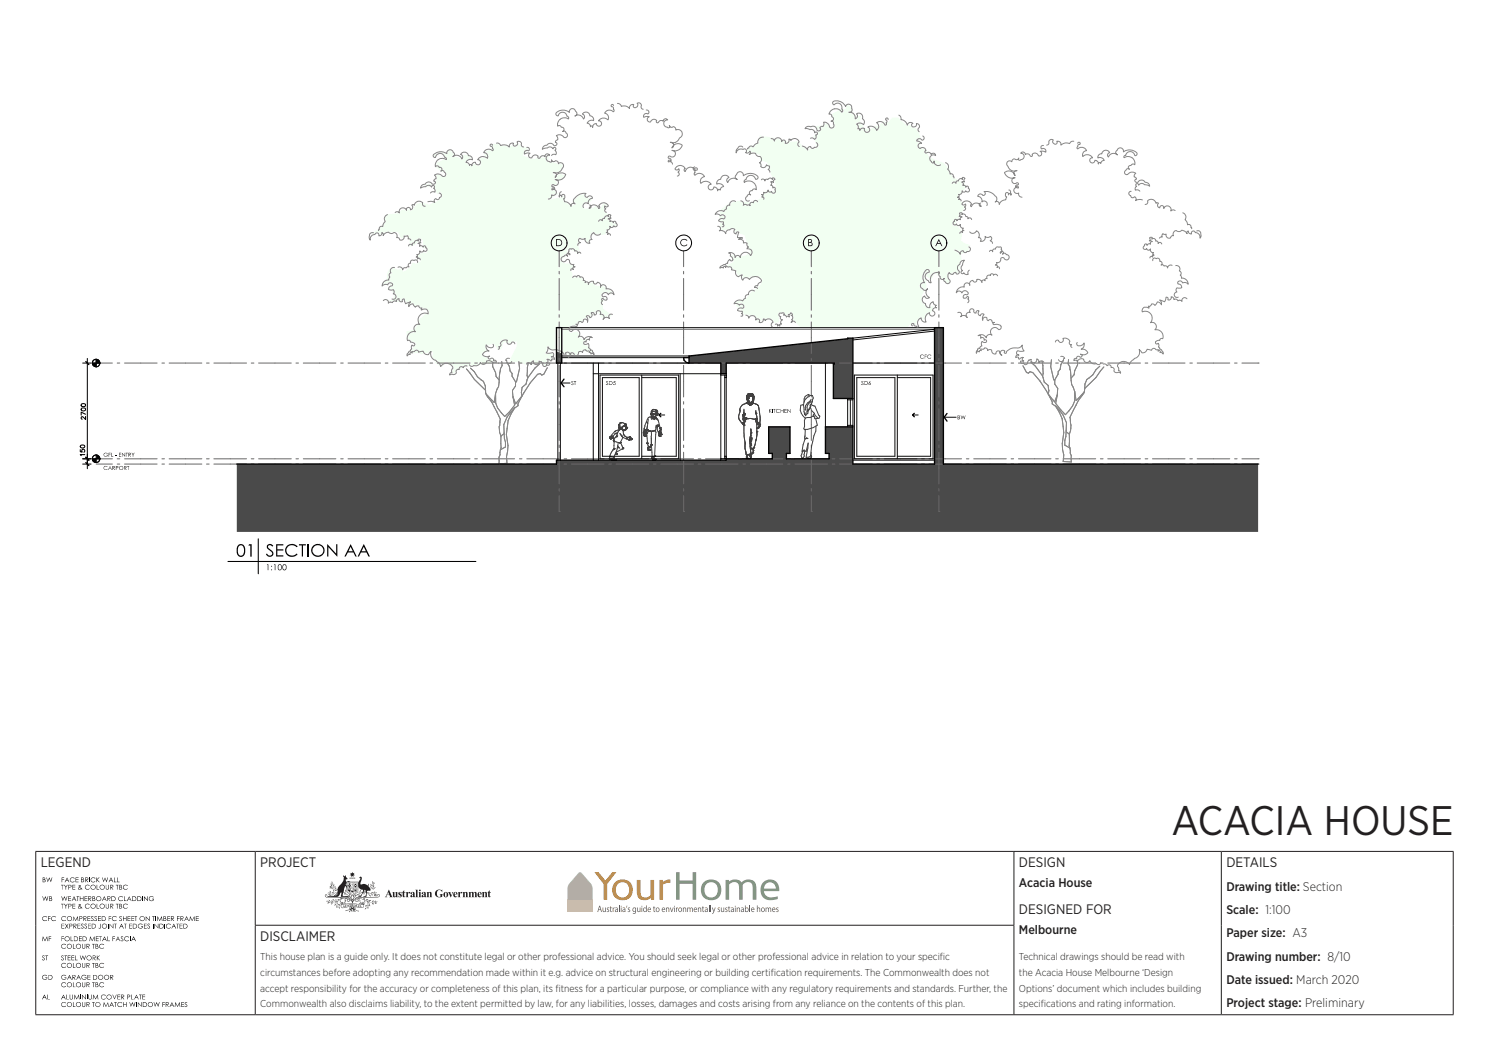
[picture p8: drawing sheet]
<svg xmlns="http://www.w3.org/2000/svg" width="420mm" height="297mm" viewBox="0 0 420 297" stroke-linecap="round" stroke-linejoin="round" font-family="sans-serif">
<defs><g id="words">
<text font-size="11.6" fill="#231f20" x="330.4" y="235.6">ACACIA HOUSE</text>
<g font-size="3.9" fill="#231f20">
<text x="11.5" y="244.7">LEGEND</text>
<text x="73.4" y="244.7">PROJECT</text>
<text x="287.4" y="244.7">DESIGN</text>
<text x="345.9" y="244.7">DETAILS</text>
<text x="287.4" y="257.9">DESIGNED FOR</text>
<text x="73.4" y="265.5">DISCLAIMER</text>
</g>
<g font-size="3.5" fill="#231f20">
<text x="287.4" y="250.2">Acacia House</text>
<text x="345.9" y="251.2">Drawing title: Section</text>
<text x="345.9" y="257.8">Scale: 1:100</text>
<text x="287.4" y="263.5">Melbourne</text>
<text x="345.9" y="264.4">Paper size: A3</text>
<text x="345.9" y="271">Drawing number: 8/10</text>
<text x="345.9" y="277.6">Date issued: March 2020</text>
<text x="345.9" y="284.1">Project stage: Preliminary</text>
</g>
<g font-size="2.8" fill="#231f20">
<text x="73.4" y="270.9">This house plan is a guide only. It does not constitute legal or other professional advice. You should seek legal or other professional advice in relation to your specif</text>
<text x="73.4" y="275.3">circumstances before adopting any recommendation made within it e.g. advice on structural engineering or building certif</text>
<text x="217.4" y="275.3">ication requirements. The Commonwealth does not</text>
<text x="265.1" y="270.9">ic</text>
<text x="287.4" y="270.9">Technical drawings should be read with</text>
<text x="287.4" y="275.3">the Acacia House Melbourne ‘Design</text>
<text x="73.4" y="279.7">accept responsibility for the accuracy or completeness of this plan, its f</text>
<text x="156.7" y="279.7">itness for a particular purpose, or compliance with any regulatory requirements and standards. Further, the</text>
<text x="287.4" y="279.7">Options’ document which includes building</text>
<text x="73.4" y="284.1">Commonwealth also disclaims liability, to the extent permitted by law, for any liabilities, losses, damages and costs arising from any reliance on the contents of this plan.</text>
<text x="287.4" y="284.1">specif</text>
<text x="293.6" y="284.1">ications and rating information.</text>
</g>
</g></defs>
<g fill="#000">
<path d="M12 252.8l.4 1 .4-1 .4 1 .4-1-.4 1.3-.4-1-.4 1z" fill-rule="evenodd"/>
<path d="M12 247.5h.6l.2 .3a.32 .32 0 0 0-.2 .4 .32 .32 0 0 0 .3 .2l-.2 .4h-.7zM12.2 247.6v.5h.3a.23 .23 0 0 0 .1-.4 .23 .23 0 0 0-.3-.1zM12.2 248.2v.5h.2a.3 .3 0 0 0 .3-.4 .3 .3 0 0 0-.5-.1z" fill-rule="evenodd"/>
<path d="M13.1 247.5l.4 1 .4-1 .4 1 .5-1-.4 1.3-.5-1-.4 1z" fill-rule="evenodd"/>
<path d="M12 258.7a.81 .81 0 0 1 1.3 0l-.6-.2a.6 .6 0 0 0-.6 .9 .6 .6 0 0 0 1.1 0l.1 .1a.75 .75 0 0 1-1 .2 .75 .75 0 0 1-.3-1z" fill-rule="evenodd"/>
<path d="M13.6 258.4h.7l-.6 .2v.4h.6l-.6 .1v.7z" fill-rule="evenodd"/>
<path d="M13.9 252.8l.7 .1-.2 .5a.38 .38 0 0 1 .3 .5 .38 .38 0 0 1-.4 .2h-.4zM14 252.9v.5a.24 .24 0 0 0 .4-.1 .24 .24 0 0 0-.2-.4zM14 253.5v.5l.5-.1a.35 .35 0 0 0-.1-.4 .35 .35 0 0 0-.4 0z" fill-rule="evenodd"/>
<path d="M14.6 258.7a.61 .61 0 0 1 .6-.3 .61 .61 0 0 1 .5 .4l-.4-.3a.61 .61 0 0 0-.7 .8 .61 .61 0 0 0 1.1 .1 .63 .63 0 0 1-.6 .5 .63 .63 0 0 1-.6-.4z" fill-rule="evenodd"/>
<path d="M17.2 249.6h.8l-.4 .1v1.2l-.1-1.2z" fill-rule="evenodd"/>
<path d="M17.2 254.9h.8l-.4 .2v1.2l-.1-1.2z" fill-rule="evenodd"/>
<path d="M17.3 252.8l.5 1 .3-1 .5 1 .4-1-.4 1.3-.4-1-.5 1z" fill-rule="evenodd"/>
<path d="M17.4 247.5h.7l-.6 .1v.5h.6l-.6 .1v.6z" fill-rule="evenodd"/>
<path d="M18 249.6l.6 .5 .5-.5-.5 .7v.6z" fill-rule="evenodd"/>
<path d="M18 254.9l.6 .6 .5-.6-.5 .7v.7z" fill-rule="evenodd"/>
<path d="M17.4 258.7a.61 .61 0 0 1 .6-.3 .61 .61 0 0 1 .6 .4l-.6-.3a.6 .6 0 0 0-.5 .9 .6 .6 0 0 0 1.1 0 .63 .63 0 0 1-.6 .5 .63 .63 0 0 1-.6-.4z" fill-rule="evenodd"/>
<path d="M18.9 247.5l.7 1.3-.4-.4h-.6l-.4 .4zM18.9 247.8l-.2 .5h.5z" fill-rule="evenodd"/>
<path d="M19.2 252.8h.8l-.6 .1v.5h.6l-.6 .1v.5l.6 .1h-.8z" fill-rule="evenodd"/>
<path d="M19.3 249.6h.4a.41 .41 0 0 1 .5 .4 .41 .41 0 0 1-.7 .3l-.2 .6zM19.4 249.7v.5h.3a.25 .25 0 0 0 .3-.2 .25 .25 0 0 0-.3-.3z" fill-rule="evenodd"/>
<path d="M19.3 254.9h.3a.43 .43 0 0 1 .6 .5 .43 .43 0 0 1-.8 .2l-.1 .7zM19.4 255.1v.4h.3a.25 .25 0 0 0 .3-.2 .25 .25 0 0 0-.3-.2z" fill-rule="evenodd"/>
<path d="M18.9 259.1a.72 .72 0 0 1 1.4 0 .72 .72 0 0 1-1.4 0zM19 259.1a.6 .6 0 0 0 1.2 0 .6 .6 0 0 0-1.2 0z" fill-rule="evenodd"/>
<path d="M20.4 249.6h.8l-.6 .1v.4h.6l-.6 .2v.5l.6 .1h-.8z" fill-rule="evenodd"/>
<path d="M20.4 254.9h.8l-.6 .2v.4h.6l-.6 .1v.5l.6 .2h-.8z" fill-rule="evenodd"/>
<path d="M20.8 258.4l.5 1.1 .6-1.1 .2 1.4-.3-1-.4 1-.6-1-.3 1z" fill-rule="evenodd"/>
<path d="M20.9 252.8l.6 1.3h-.1l-.2-.4h-.6l-.4 .4zM20.9 253.1l-.3 .4h.5z" fill-rule="evenodd"/>
<path d="M19.8 247.8a.63 .63 0 0 1 1.1 0l-.5-.2a.6 .6 0 0 0-.5 .9 .6 .6 0 0 0 1 0 .67 .67 0 0 1-.9 .3 .67 .67 0 0 1-.2-1z" fill-rule="evenodd"/>
<path d="M21.3 247.5h.8l-.6 .1v.5h.6l-.6 .1v.5l.6 .1h-.8z" fill-rule="evenodd"/>
<path d="M21.6 252.8h.7l-.3 .1v1.2l-.1-1.2z" fill-rule="evenodd"/>
<path d="M22.4 258.4h.3a.42 .42 0 0 1 .6 .4 .42 .42 0 0 1-.7 .4l-.2 .6zM22.5 258.6v.4h.3a.25 .25 0 0 0 .3-.3 .25 .25 0 0 0-.4-.1z" fill-rule="evenodd"/>
<path d="M22.5 252.8l.2 .6h.7l.1-.6v1.3l-.1-.6h-.7l-.2 .6z" fill-rule="evenodd"/>
<path d="M22.9 247.5l.7 .1v.6a.36 .36 0 0 1 .1 .4 .36 .36 0 0 1-.4 .2h-.4zM23 247.6l.2 .5a.22 .22 0 0 0 .3-.2 .22 .22 0 0 0-.3-.3zM23 248.2v.5h.2a.31 .31 0 0 0 .4-.3 .31 .31 0 0 0-.5-.2z" fill-rule="evenodd"/>
<path d="M22.3 249.7l.3-.1a.3 .3 0 0 1 .2 .3 .3 .3 0 0 1-.2 .3l.3 .3 .2-.1-.1 .2 .3 .3-.4-.2-.4 .2a.38 .38 0 0 1-.5-.3 .38 .38 0 0 1 .3-.4zM22.3 249.9a.2 .2 0 0 0 .4 0 .2 .2 0 0 0-.4 0zM22.4 250.3a.29 .29 0 0 0-.1 .5 .29 .29 0 0 0 .5-.2z" fill-rule="evenodd"/>
<path d="M22.3 255a.3 .3 0 0 1 .5 .1 .3 .3 0 0 1-.2 .4l.3 .4 .3-.1-.2 .2 .3 .3-.4-.2-.4 .2a.35 .35 0 0 1-.5-.2 .35 .35 0 0 1 .2-.5zM22.3 255.3a.2 .2 0 0 0 .4 0 .2 .2 0 0 0-.4 0zM22.4 255.7a.31 .31 0 0 0-.1 .5 .31 .31 0 0 0 .5-.2z" fill-rule="evenodd"/>
<path d="M23.5 258.4h.3a.4 .4 0 0 1 .6 .3 .4 .4 0 0 1-.5 .5l.5 .6-.7-.6-.2 .6zM23.7 258.6v.4l.5-.1v-.3z" fill-rule="evenodd"/>
<path d="M23.9 252.8h.7l-.6 .1v.5h.6l-.6 .1v.5l.6 .1h-.7z" fill-rule="evenodd"/>
<path d="M24 247.5l.9 .2-.1 .4-.4 .1 .5 .6-.7-.6-.2 .6zM24.2 247.6v.5h.2a.26 .26 0 0 0 .4-.2 .26 .26 0 0 0-.4-.3z" fill-rule="evenodd"/>
<path d="M24.7 258.4h.8l-.7 .2v.4h.7l-.7 .1v.5l.7 .2h-.8z" fill-rule="evenodd"/>
<path d="M24.9 252.8h.2a.4 .4 0 0 1 .6 .3 .4 .4 0 0 1-.4 .4l.5 .6-.7-.6-.2 .6zM25 252.9v.5h.3a.25 .25 0 0 0 .3-.2 .25 .25 0 0 0-.3-.3z" fill-rule="evenodd"/>
<path d="M24.1 249.8a.84 .84 0 0 1 1.2 0l-.6-.1a.6 .6 0 0 0-.5 .9 .6 .6 0 0 0 1 0 .66 .66 0 0 1-.9 .3 .66 .66 0 0 1-.3-.9z" fill-rule="evenodd"/>
<path d="M24.1 255.2a.6 .6 0 0 1 .6-.4 .6 .6 0 0 1 .5 .4l-.4-.2a.61 .61 0 0 0-.7 .8 .61 .61 0 0 0 1.1 .1 .63 .63 0 0 1-.7 .4 .63 .63 0 0 1-.5-.5z" fill-rule="evenodd"/>
<path d="M25.7 258.5l.4-.1 .2 .3a.27 .27 0 0 0-.3-.2 .27 .27 0 0 0-.2 .4 .27 .27 0 0 0 .4 .1v.1a.35 .35 0 0 1 0 .6 .35 .35 0 0 1-.5-.3 .31 .31 0 0 0 .4 .2 .31 .31 0 0 0 .2-.3 .31 .31 0 0 0-.4-.3l-.2-.2z" fill-rule="evenodd"/>
<path d="M26.1 252.8h.6v.6a.37 .37 0 0 1 .2 .5 .37 .37 0 0 1-.5 .2h-.3zM26.2 252.9v.5a.24 .24 0 0 0 .4-.1 .25 .25 0 0 0-.3-.4zM26.2 253.5l.1 .5a.32 .32 0 0 0 .5-.4 .32 .32 0 0 0-.6-.1z" fill-rule="evenodd"/>
<path d="M25.5 250.2a.75 .75 0 0 1 1.5 0 .75 .75 0 0 1-1.5 0zM25.7 250.2a.58 .58 0 0 0 1.1 0 .58 .58 0 0 0-1.1 0z" fill-rule="evenodd"/>
<path d="M25.5 255.6a.75 .75 0 0 1 1.5 0 .75 .75 0 0 1-1.5 0zM25.7 255.6a.58 .58 0 0 0 1.1 0 .58 .58 0 0 0-1.1 0z" fill-rule="evenodd"/>
<path d="M26.7 258.5l.4-.1 .2 .3a.27 .27 0 0 0-.4-.2 .27 .27 0 0 0-.1 .4 .27 .27 0 0 0 .3 .1l.1 .1a.4 .4 0 0 1-.1 .7 .4 .4 0 0 1-.6-.3l.2-.1a.31 .31 0 0 0 .4 .2 .31 .31 0 0 0 .2-.3 .31 .31 0 0 0-.4-.3l-.2-.2z" fill-rule="evenodd"/>
<path d="M25.7 247.8a.63 .63 0 0 1 1.1 0l-.5-.2a.6 .6 0 0 0-.5 .9 .6 .6 0 0 0 1 0 .67 .67 0 0 1-1 .3 .67 .67 0 0 1-.1-1z" fill-rule="evenodd"/>
<path d="M27.2 247.5l.1 .5 .8-.5-.7 .6 .7 .7-.8-.6-.1 .6z" fill-rule="evenodd"/>
<path d="M27.3 249.6l.1 1.2 .6 .1h-.7z" fill-rule="evenodd"/>
<path d="M27.3 254.9l.1 1.2 .6 .2h-.7z" fill-rule="evenodd"/>
<path d="M27.6 258.4h.9l-.7 .2v.4h.7l-.7 .1v.5l.7 .2h-.9z" fill-rule="evenodd"/>
<path d="M27.1 253.5a.75 .75 0 0 1 1.5 0 .75 .75 0 0 1-1.5 0zM27.3 253.5a.58 .58 0 0 0 1.1 0 .58 .58 0 0 0-1.1 0z" fill-rule="evenodd"/>
<path d="M28.7 258.4h.3a.68 .68 0 0 1 .9 .6 .68 .68 0 0 1-.8 .8h-.4zM28.8 258.6v1a.6 .6 0 0 0 .9-.5 .6 .6 0 0 0-.9-.5z" fill-rule="evenodd"/>
<path d="M28.8 247.5l.4 1 .4-1 .4 1 .5-1-.4 1.3-.5-1-.4 1z" fill-rule="evenodd"/>
<path d="M28.1 250.2a.72 .72 0 0 1 1.4 0 .72 .72 0 0 1-1.4 0zM28.2 250.2a.6 .6 0 0 0 1.2 0 .6 .6 0 0 0-1.2 0z" fill-rule="evenodd"/>
<path d="M28.1 255.6a.72 .72 0 0 1 1.4 0 .72 .72 0 0 1-1.4 0zM28.2 255.6a.6 .6 0 0 0 1.2 0 .6 .6 0 0 0-1.2 0z" fill-rule="evenodd"/>
<path d="M29.4 252.8l.7 1.3-.4-.4h-.6l-.4 .4zM29.4 253.1l-.2 .4h.5z" fill-rule="evenodd"/>
<path d="M29.9 249.6l.2 1.2 .5-.2v-1l.1 .8a.46 .46 0 0 1-.4 .6 .46 .46 0 0 1-.4-.6z" fill-rule="evenodd"/>
<path d="M29.9 254.9l.1 1.2 .6-.1v-1.1l.1 .8a.45 .45 0 0 1-.4 .6 .45 .45 0 0 1-.4-.6z" fill-rule="evenodd"/>
<path d="M30.3 252.8h.2a.4 .4 0 0 1 .6 .3 .4 .4 0 0 1-.5 .4l.5 .6-.6-.6-.2 .6zM30.4 252.9v.5l.5-.1a.23 .23 0 0 0 .1-.3 .23 .23 0 0 0-.4-.1z" fill-rule="evenodd"/>
<path d="M30.7 258.4h.7l-.6 .2v.4h.6l-.6 .1v.7z" fill-rule="evenodd"/>
<path d="M31.1 249.6h.3a.4 .4 0 0 1 .6 .3 .4 .4 0 0 1-.5 .4l.5 .6-.7-.6-.2 .6zM31.2 249.7v.5h.3a.26 .26 0 0 0 .3-.3 .26 .26 0 0 0-.3-.2z" fill-rule="evenodd"/>
<path d="M31.1 254.9h.3a.39 .39 0 0 1 .6 .3 .39 .39 0 0 1-.5 .4l.5 .7-.7-.7-.2 .7zM31.2 255.1v.4h.3a.26 .26 0 0 0 .3-.2 .26 .26 0 0 0-.3-.2z" fill-rule="evenodd"/>
<path d="M31.3 247.5l.7 1.3-.4-.4h-.6l-.4 .4zM31.3 247.8l-.2 .5h.5z" fill-rule="evenodd"/>
<path d="M31.4 252.8h.3a.68 .68 0 0 1 .9 .6 .68 .68 0 0 1-.7 .7h-.5zM31.6 252.9v1.1a.6 .6 0 0 0 .8-.5 .6 .6 0 0 0-.8-.6z" fill-rule="evenodd"/>
<path d="M32.2 247.5l.1 1.2 .6 .1h-.7z" fill-rule="evenodd"/>
<path d="M32.7 249.6h.7l-.3 .1v1.2l-.1-1.2z" fill-rule="evenodd"/>
<path d="M32.7 254.9h.7l-.3 .2v1.2l-.1-1.2z" fill-rule="evenodd"/>
<path d="M31.7 258.7a.61 .61 0 0 1 .6-.3 .61 .61 0 0 1 .5 .4l-.5-.3a.6 .6 0 0 0-.5 .9 .6 .6 0 0 0 1 0 .63 .63 0 0 1-.6 .5 .63 .63 0 0 1-.5-.4z" fill-rule="evenodd"/>
<path d="M33 247.5l.2 1.2 .5 .1h-.7z" fill-rule="evenodd"/>
<path d="M33.8 258.5l.3-.1 .2 .3a.25 .25 0 0 0-.3-.2 .25 .25 0 0 0-.2 .3 .25 .25 0 0 0 .3 .2l.1 .1a.35 .35 0 0 1 0 .6 .35 .35 0 0 1-.5-.3l.1 .2a.26 .26 0 0 0 .4 0 .26 .26 0 0 0-.1-.4l-.4-.4z" fill-rule="evenodd"/>
<path d="M33.6 249.6h.3a.33 .33 0 0 1 .4 .1 .33 .33 0 0 1-.1 .5 .37 .37 0 0 1 .3 .5 .37 .37 0 0 1-.5 .2h-.4zM33.8 249.7v.4a.24 .24 0 0 0 .4-.1 .24 .24 0 0 0-.3-.3zM33.8 250.3v.5h.3a.31 .31 0 0 0 .2-.5 .31 .31 0 0 0-.5 0z" fill-rule="evenodd"/>
<path d="M33.6 254.9l.6 .1 .1 .6a.37 .37 0 0 1 .1 .5 .37 .37 0 0 1-.4 .2h-.4zM33.8 255.1v.4a.24 .24 0 0 0 .4-.1 .24 .24 0 0 0-.3-.3zM33.8 255.6l.1 .5a.32 .32 0 0 0 .4-.4 .32 .32 0 0 0-.5-.1z" fill-rule="evenodd"/>
<path d="M34.7 258.4l.1 .6h.7l.2-.6v1.4l-.2-.7h-.7l-.1 .7z" fill-rule="evenodd"/>
<path d="M33.5 253a.61 .61 0 0 1 .6-.3 .61 .61 0 0 1 .5 .4l-.4-.2a.61 .61 0 0 0-.7 .8 .61 .61 0 0 0 1.1 .1 .63 .63 0 0 1-.6 .4 .63 .63 0 0 1-.5-.3z" fill-rule="evenodd"/>
<path d="M35 252.8l.1 1.2 .6 .1h-.7z" fill-rule="evenodd"/>
<path d="M36 258.4h.8l-.7 .2v.4h.7l-.7 .1v.5l.7 .2h-.8z" fill-rule="evenodd"/>
<path d="M34.8 249.8a.86 .86 0 0 1 1.2 0l-.6-.1a.58 .58 0 0 0-.5 .8 .58 .58 0 0 0 1 .1h.1a.73 .73 0 0 1-1 .2 .73 .73 0 0 1-.2-1z" fill-rule="evenodd"/>
<path d="M34.9 255.1l.7-.2 .4 .3-.6-.2a.58 .58 0 0 0-.5 .9 .58 .58 0 0 0 1 0l.1 .1a.74 .74 0 0 1-1 .2 .74 .74 0 0 1-.1-1.1z" fill-rule="evenodd"/>
<path d="M36.5 252.8l.6 1.3-.4-.4h-.6l-.2 .4h-.1zM36.5 253.1l-.3 .4h.5z" fill-rule="evenodd"/>
<path d="M37.1 258.4h.7l-.7 .2v.4h.7l-.7 .1v.5l.7 .2h-.7z" fill-rule="evenodd"/>
<path d="M37.3 252.8h.3a.68 .68 0 0 1 .8 .6 .68 .68 0 0 1-.7 .7h-.4zM37.4 252.9v1.1a.6 .6 0 0 0 .9-.5 .6 .6 0 0 0-.9-.6z" fill-rule="evenodd"/>
<path d="M37.9 258.4h.8l-.3 .2v1.2l-.1-1.2z" fill-rule="evenodd"/>
<path d="M38.7 252.8h.3a.68 .68 0 0 1 .9 .6 .68 .68 0 0 1-.7 .7h-.5zM38.9 252.9v1.1a.61 .61 0 0 0 .9-.5 .61 .61 0 0 0-.9-.6z" fill-rule="evenodd"/>
<path d="M39.4 259.1a.72 .72 0 0 1 1.4 0 .72 .72 0 0 1-1.4 0zM39.5 259.1a.6 .6 0 0 0 1.2 0 .6 .6 0 0 0-1.2 0z" fill-rule="evenodd"/>
<path d="M40.6 252.8l1 1 .1-1v1.3l-1-1-.1 1z" fill-rule="evenodd"/>
<path d="M41.1 258.4l1 1 .1-1v1.4l-.9-1-.2 1z" fill-rule="evenodd"/>
<path d="M42.9 258.4h.8l-.3 .2v1.2l-.2-1.2z" fill-rule="evenodd"/>
<path d="M42.1 253l.2-.1a.59 .59 0 0 1 .9 .2l-.5-.2a.59 .59 0 0 0-.6 .5 .59 .59 0 0 0 .5 .7 .59 .59 0 0 0 .7-.5l-.4-.1h.5a.72 .72 0 0 1-.9 .6 .72 .72 0 0 1-.4-1.1z" fill-rule="evenodd"/>
<path d="M44.4 258.4l.6 1.1 .6-1.1 .2 1.4-.3-1-.4 1-.6-1-.2 1z" fill-rule="evenodd"/>
<path d="M46.1 258.4l.6 .1v.6a.37 .37 0 0 1 .2 .4 .37 .37 0 0 1-.4 .3h-.4zM46.2 258.6v.4l.5-.1v-.3zM46.2 259.1v.5h.4a.31 .31 0 0 0 .1-.4 .31 .31 0 0 0-.5-.1z" fill-rule="evenodd"/>
<path d="M47.2 258.4h.8l-.7 .2v.4h.7l-.7 .1v.5l.7 .2h-.8z" fill-rule="evenodd"/>
<path d="M48.2 258.4h.3a.4 .4 0 0 1 .6 .3 .4 .4 0 0 1-.5 .5l.5 .6-.6-.6-.3 .6zM48.4 258.6v.4h.2a.25 .25 0 0 0 .4-.2 .25 .25 0 0 0-.4-.2z" fill-rule="evenodd"/>
<path d="M49.9 258.4h.8l-.6 .2v.4h.6l-.6 .1v.7z" fill-rule="evenodd"/>
<path d="M50.9 258.4h.3a.4 .4 0 0 1 .6 .3 .4 .4 0 0 1-.5 .5l.5 .6-.7-.6-.2 .6zM51 258.6v.4l.6-.1v-.3z" fill-rule="evenodd"/>
<path d="M52.6 258.4l.7 1.4-.4-.5h-.6l-.3 .5zM52.7 258.7l-.3 .5h.5z" fill-rule="evenodd"/>
<path d="M53.6 258.4l.6 1.1 .6-1.1 .2 1.4-.3-1-.5 1-.5-1-.3 1z" fill-rule="evenodd"/>
<path d="M55.2 258.4h.9l-.7 .2v.4h.7l-.7 .1v.5l.7 .2h-.9z" fill-rule="evenodd"/>
<path d="M12 269.6l.5-.1 .1 .2h-.1a.25 .25 0 0 0-.4 0 .25 .25 0 0 0 .2 .4 .41 .41 0 0 1 .2 .7 .41 .41 0 0 1-.7-.2l.2-.1a.28 .28 0 0 0 .3 .2 .28 .28 0 0 0 .2-.2 .28 .28 0 0 0-.3-.3l-.3-.4z" fill-rule="evenodd"/>
<path d="M12.1 264.1l.6 1.1 .6-1.1 .2 1.3-.3-.9-.5 .9-.5-.9-.3 .9z" fill-rule="evenodd"/>
<path d="M12.8 269.5h.8l-.4 .1v1.2l-.1-1.2z" fill-rule="evenodd"/>
<path d="M12.1 275.2v-.1a.84 .84 0 0 1 1.2 .1h-.9a.59 .59 0 0 0-.1 1 .59 .59 0 0 0 .9-.4l-.4-.1h.6a.72 .72 0 0 1-1 .6 .72 .72 0 0 1-.3-1.1z" fill-rule="evenodd"/>
<path d="M13.7 275h.2a.68 .68 0 0 1 .9 .6 .68 .68 0 0 1-.7 .7h-.4zM13.8 275.1v1.1a.63 .63 0 0 0 .9-.6 .63 .63 0 0 0-.9-.5z" fill-rule="evenodd"/>
<path d="M13.8 264.1h.6l-.5 .1v.5h.5l-.5 .1v.6z" fill-rule="evenodd"/>
<path d="M17.4 269.6l.4-.1 .1 .3a.27 .27 0 0 0-.4-.1 .27 .27 0 0 0-.1 .3 .27 .27 0 0 0 .4 .2 .36 .36 0 0 1 .1 .6 .36 .36 0 0 1-.6-.3 .29 .29 0 0 0 .3 .3 .29 .29 0 0 0 .3-.3 .29 .29 0 0 0-.3-.3l-.3-.3z" fill-rule="evenodd"/>
<path d="M17.4 260.6h.7h-.6v.5h.6l-.6 .1v.6l.6 .1h-.7z" fill-rule="evenodd"/>
<path d="M17.4 264.1h.6l-.6 .1v.5h.6l-.6 .1v.6z" fill-rule="evenodd"/>
<path d="M18.2 269.5h.7l-.3 .1v1.2l-.1-1.2z" fill-rule="evenodd"/>
<path d="M18.3 260.6l.5 .5 .5-.5-.4 .6 .4 .7-.5-.6-.5 .6 .4-.7z" fill-rule="evenodd"/>
<path d="M17.4 271.9a.6 .6 0 0 1 .6-.4 .6 .6 0 0 1 .5 .5l-.5-.3a.6 .6 0 0 0-.5 .9 .6 .6 0 0 0 1 0 .6 .6 0 0 1-.5 .4 .6 .6 0 0 1-.6-.3z" fill-rule="evenodd"/>
<path d="M17.4 266.6a.76 .76 0 0 1 1.2-.1l-.5-.2a.6 .6 0 0 0-.7 .9 .6 .6 0 0 0 1.1 0 .6 .6 0 0 1-.5 .4 .6 .6 0 0 1-.6-.3z" fill-rule="evenodd"/>
<path d="M17.4 277.4a.6 .6 0 0 1 .6-.4 .6 .6 0 0 1 .5 .4l-.5-.2a.59 .59 0 0 0-.5 .9 .59 .59 0 0 0 1 0 .62 .62 0 0 1-.7 .4 .62 .62 0 0 1-.5-.5z" fill-rule="evenodd"/>
<path d="M17.4 275.2l.2-.2a.57 .57 0 0 1 1 .3l-.4-.2-.5 .1a.59 .59 0 0 0 0 .9 .59 .59 0 0 0 .9-.3l-.4-.1h.5a.73 .73 0 0 1-.9 .6 .73 .73 0 0 1-.4-1.1z" fill-rule="evenodd"/>
<path d="M18.2 264.8a.7 .7 0 0 1 1.4 0 .7 .7 0 0 1-1.4 0zM18.4 264.8a.57 .57 0 0 0 1.1 0 .57 .57 0 0 0-1.1 0z" fill-rule="evenodd"/>
<path d="M19.1 269.5h.8l-.7 .1v.5h.7l-.7 .1v.5l.7 .1h-.8z" fill-rule="evenodd"/>
<path d="M19.6 260.6h.2a.43 .43 0 0 1 .6 .4 .43 .43 0 0 1-.7 .2l-.1 .7zM19.7 260.6v.5h.2a.26 .26 0 0 0 .4-.2 .26 .26 0 0 0-.4-.3z" fill-rule="evenodd"/>
<path d="M18.8 272.3a.75 .75 0 0 1 1.5 0 .75 .75 0 0 1-1.5 0zM19 272.3a.6 .6 0 0 0 1.2 0 .6 .6 0 0 0-1.2 0z" fill-rule="evenodd"/>
<path d="M18.8 266.9a.75 .75 0 0 1 1.5 0 .75 .75 0 0 1-1.5 0zM19 266.9a.6 .6 0 0 0 1.2 0 .6 .6 0 0 0-1.2 0z" fill-rule="evenodd"/>
<path d="M18.8 277.8a.75 .75 0 0 1 1.5 0 .75 .75 0 0 1-1.5 0zM19 277.8a.6 .6 0 0 0 1.2 0 .6 .6 0 0 0-1.2 0z" fill-rule="evenodd"/>
<path d="M19.6 275l.7 1.3h-.2l-.2-.4h-.6l-.4 .4zM19.6 275.3l-.3 .4h.5z" fill-rule="evenodd"/>
<path d="M19.9 264.1l.2 1.2 .5 .1h-.7z" fill-rule="evenodd"/>
<path d="M20.2 269.5h.8l-.7 .1v.5h.7l-.7 .1v.5l.7 .1h-.8z" fill-rule="evenodd"/>
<path d="M20.4 275h.5a.37 .37 0 0 1 .4 .4 .37 .37 0 0 1-.5 .3l.5 .6-.7-.6-.2 .6zM20.6 275.1v.5l.5-.1v-.4z" fill-rule="evenodd"/>
<path d="M20.6 271.6l.1 1.2 .6 .2h-.7z" fill-rule="evenodd"/>
<path d="M20.6 266.2l.1 1.2 .6 .2h-.7z" fill-rule="evenodd"/>
<path d="M20.6 277.1l.1 1.2 .6 .1h-.7z" fill-rule="evenodd"/>
<path d="M20.7 260.6l.8 .1a.36 .36 0 0 1 0 .5 .36 .36 0 0 1-.4 0l.5 .7-.7-.7-.2 .7zM20.9 260.6v.5h.2a.26 .26 0 0 0 .4-.2 .26 .26 0 0 0-.4-.3z" fill-rule="evenodd"/>
<path d="M20.9 264.1h.2a.68 .68 0 0 1 .9 .6 .68 .68 0 0 1-.7 .7h-.4zM21 264.2v1.1a.61 .61 0 0 0 .9-.5 .61 .61 0 0 0-.9-.6z" fill-rule="evenodd"/>
<path d="M21.2 269.5l.1 1.2 .6 .1h-.7z" fill-rule="evenodd"/>
<path d="M21.9 260.6h.8h-.7v.5h.7l-.7 .1v.6l.7 .1h-.8z" fill-rule="evenodd"/>
<path d="M21.4 272.3a.72 .72 0 0 1 1.4 0 .72 .72 0 0 1-1.4 0zM21.5 272.3a.6 .6 0 0 0 1.2 0 .6 .6 0 0 0-1.2 0z" fill-rule="evenodd"/>
<path d="M21.4 266.9a.72 .72 0 0 1 1.4 0 .72 .72 0 0 1-1.4 0zM21.5 266.9a.6 .6 0 0 0 1.2 0 .6 .6 0 0 0-1.2 0z" fill-rule="evenodd"/>
<path d="M21.4 277.8a.72 .72 0 0 1 1.4 0 .72 .72 0 0 1-1.4 0zM21.5 277.8a.6 .6 0 0 0 1.2 0 .6 .6 0 0 0-1.2 0z" fill-rule="evenodd"/>
<path d="M22.1 275l.7 1.3-.3-.4h-.6l-.4 .4zM22.2 275.3l-.3 .4h.5z" fill-rule="evenodd"/>
<path d="M22.3 264.1h.8l-.7 .1v.5h.7l-.7 .1v.5l.7 .1h-.8z" fill-rule="evenodd"/>
<path d="M22.5 269.5l.4 1 .4-1 .5 1 .4-1-.4 1.3-.5-1-.4 1z" fill-rule="evenodd"/>
<path d="M23 260.6a.25 .25 0 0 1 .3-.1 .25 .25 0 0 1 .1 .3 .25 .25 0 0 0-.3-.2 .25 .25 0 0 0-.1 .4 .25 .25 0 0 0 .3 .1 .39 .39 0 0 1 .4 .4 .39 .39 0 0 1-.4 .4 .39 .39 0 0 1-.4-.4l.1 .2a.3 .3 0 0 0 .5-.2 .3 .3 0 0 0-.4-.3l-.2-.3z" fill-rule="evenodd"/>
<path d="M23.2 271.6l.1 .8a.33 .33 0 0 0 .3 .5 .33 .33 0 0 0 .3-.5v-.8l.1 .8a.46 .46 0 0 1-.4 .6 .46 .46 0 0 1-.4-.6z" fill-rule="evenodd"/>
<path d="M23.2 266.2l.1 1.1 .2 .1a.3 .3 0 0 0 .4 0 .3 .3 0 0 0 0-.4l.1-.8v1.2l-.3 .2-.5-.2z" fill-rule="evenodd"/>
<path d="M23.2 277.1l.1 .9a.31 .31 0 0 0 .3 .3 .31 .31 0 0 0 .3-.4v-.8l.1 .8a.45 .45 0 0 1-.4 .6 .45 .45 0 0 1-.4-.6z" fill-rule="evenodd"/>
<path d="M23.3 264.1h.3a.68 .68 0 0 1 .9 .6 .68 .68 0 0 1-.7 .7h-.5zM23.4 264.2v1.1a.6 .6 0 0 0 .9-.5 .6 .6 0 0 0-.9-.6z" fill-rule="evenodd"/>
<path d="M23.9 260.6a.25 .25 0 0 1 .4-.1 .25 .25 0 0 1 .1 .3 .25 .25 0 0 0-.3-.2 .25 .25 0 0 0-.2 .3 .25 .25 0 0 0 .3 .2 .39 .39 0 0 1 .4 .4 .39 .39 0 0 1-.3 .4 .39 .39 0 0 1-.4-.4l.1 .2a.3 .3 0 0 0 .5-.2 .3 .3 0 0 0-.4-.3l-.2-.3z" fill-rule="evenodd"/>
<path d="M23.1 275.2l.2-.1a.84 .84 0 0 1 1.1 .1l-.9-.1a.59 .59 0 0 0-.1 1 .59 .59 0 0 0 .9-.3l-.4-.1h.6a.73 .73 0 0 1-1 .6 .73 .73 0 0 1-.4-1.1z" fill-rule="evenodd"/>
<path d="M24.4 271.6h.3a.4 .4 0 0 1 .6 .3 .4 .4 0 0 1-.5 .5l.5 .6-.7-.6-.2 .6zM24.5 271.8v.4h.3a.26 .26 0 0 0 .4-.2 .26 .26 0 0 0-.4-.2z" fill-rule="evenodd"/>
<path d="M24.4 266.2h.4a.38 .38 0 0 1 .5 .4 .38 .38 0 0 1-.5 .4l.5 .6-.7-.6-.2 .6zM24.5 266.4v.4h.3a.26 .26 0 0 0 .3-.2 .26 .26 0 0 0-.3-.2z" fill-rule="evenodd"/>
<path d="M24.4 277.1l.7 .1a.36 .36 0 0 1 .1 .5 .36 .36 0 0 1-.4 .1l.5 .6-.7-.6-.2 .6zM24.5 277.2v.5l.6-.2v-.2z" fill-rule="evenodd"/>
<path d="M24.7 275h.8l-.7 .1v.4h.7l-.7 .1v.6l.7 .1h-.8z" fill-rule="evenodd"/>
<path d="M24.9 260.6h.8h-.7v.5h.7l-.7 .1v.6l.7 .1h-.8z" fill-rule="evenodd"/>
<path d="M24.4 270.2a.72 .72 0 0 1 1.4 0 .72 .72 0 0 1-1.4 0zM24.5 270.2a.6 .6 0 0 0 1.2 0 .6 .6 0 0 0-1.2 0z" fill-rule="evenodd"/>
<path d="M25.4 264.1l.6 1.1 .6-1.1 .2 1.3-.3-.9-.5 .9-.5-.9-.3 .9z" fill-rule="evenodd"/>
<path d="M25.9 260.6h.3a.68 .68 0 0 1 .8 .5 .68 .68 0 0 1-.7 .8h-.4zM26 260.6v1.2a.61 .61 0 0 0 .9-.6 .61 .61 0 0 0-.9-.6z" fill-rule="evenodd"/>
<path d="M26 271.6h.7l-.3 .2v1.2l-.1-1.2z" fill-rule="evenodd"/>
<path d="M26 266.2h.7l-.3 .2v1.2l-.1-1.2z" fill-rule="evenodd"/>
<path d="M26 277.1h.7l-.3 .1v1.2l-.1-1.2z" fill-rule="evenodd"/>
<path d="M26.2 269.5h.2a.39 .39 0 0 1 .6 .3 .39 .39 0 0 1-.5 .4l.5 .6-.7-.6-.1 .6zM26.3 269.6v.5l.6-.1-.1-.3z" fill-rule="evenodd"/>
<path d="M26.3 275h.3a.68 .68 0 0 1 .8 .6 .68 .68 0 0 1-.7 .7h-.4zM26.4 275.1v1.1a.63 .63 0 0 0 .9-.6 .63 .63 0 0 0-.9-.5z" fill-rule="evenodd"/>
<path d="M26.9 271.6l.6 .1v.5a.39 .39 0 0 1 .3 .5 .39 .39 0 0 1-.5 .3h-.4zM27.1 271.8v.4a.25 .25 0 0 0 .4-.1 .25 .25 0 0 0-.3-.3zM27.1 272.3v.5h.4a.31 .31 0 0 0 0-.5 .31 .31 0 0 0-.4 0z" fill-rule="evenodd"/>
<path d="M26.9 266.2h.3a.33 .33 0 0 1 .4 .2 .33 .33 0 0 1-.1 .4 .38 .38 0 0 1 .3 .5 .38 .38 0 0 1-.5 .3h-.4zM27.1 266.4v.4a.24 .24 0 0 0 .4-.1 .24 .24 0 0 0-.3-.3zM27.1 266.9l.1 .5a.32 .32 0 0 0 .4-.4 .32 .32 0 0 0-.5-.1z" fill-rule="evenodd"/>
<path d="M26.9 277.1l.7 .2-.1 .4a.36 .36 0 0 1 .3 .5 .36 .36 0 0 1-.5 .2h-.4zM27.1 277.2v.5a.26 .26 0 0 0 .4-.2 .26 .26 0 0 0-.3-.3zM27.1 277.8l.1 .5a.33 .33 0 0 0 .4-.4 .33 .33 0 0 0-.5-.1z" fill-rule="evenodd"/>
<path d="M27 264.1h.8l-.6 .1v.5h.6l-.6 .1v.5l.6 .1h-.8z" fill-rule="evenodd"/>
<path d="M27.3 269.5l.2 .5 .7-.5-.7 .6 .7 .7-.7-.6-.2 .6z" fill-rule="evenodd"/>
<path d="M28 264.1h.7l-.3 .1v1.2l-.1-1.2z" fill-rule="evenodd"/>
<path d="M28.3 260.6l.2 .9a.31 .31 0 0 1-.3 .4 .31 .31 0 0 1-.3-.2 .26 .26 0 0 0 .3 .1 .26 .26 0 0 0 .1-.4z" fill-rule="evenodd"/>
<path d="M27.6 275.7a.75 .75 0 0 1 1.5 0 .75 .75 0 0 1-1.5 0zM27.8 275.7a.6 .6 0 0 0 1.2 0 .6 .6 0 0 0-1.2 0z" fill-rule="evenodd"/>
<path d="M28.1 271.9a.77 .77 0 0 1 1.2 0l-.6-.2a.58 .58 0 0 0-.5 .9 .58 .58 0 0 0 1 0l.1 .1a.73 .73 0 0 1-1 .2 .73 .73 0 0 1-.2-1z" fill-rule="evenodd"/>
<path d="M28.2 266.4l.6-.2 .5 .3-.5-.2a.59 .59 0 0 0-.6 .8 .59 .59 0 0 0 1 .1l.1 .1a.74 .74 0 0 1-1 .2 .74 .74 0 0 1-.1-1.1z" fill-rule="evenodd"/>
<path d="M28.2 277.3l.7-.2 .4 .3-.6-.2a.57 .57 0 0 0-.5 .9 .57 .57 0 0 0 1 0l.1 .1a.74 .74 0 0 1-1 .1 .74 .74 0 0 1-.1-1z" fill-rule="evenodd"/>
<path d="M28.7 261.2a.75 .75 0 0 1 1.5 0 .75 .75 0 0 1-1.5 0zM28.9 261.2a.58 .58 0 0 0 1.1 0 .58 .58 0 0 0-1.1 0z" fill-rule="evenodd"/>
<path d="M29.5 264.1l.6 1.3-.3-.4h-.6l-.4 .4zM29.5 264.4l-.2 .5h.4z" fill-rule="evenodd"/>
<path d="M29.3 275.7a.75 .75 0 0 1 1.5 0 .75 .75 0 0 1-1.5 0zM29.5 275.7a.58 .58 0 0 0 1.1 0 .58 .58 0 0 0-1.1 0z" fill-rule="evenodd"/>
<path d="M30.3 264.1l.2 1.2 .5 .1h-.7z" fill-rule="evenodd"/>
<path d="M30.9 260.6l.9 1 .2-1v1.3l-1-1.1-.1 1.1z" fill-rule="evenodd"/>
<path d="M31.1 275h.4a.36 .36 0 0 1 .4 .4 .36 .36 0 0 1-.4 .3l.5 .6-.7-.6-.2 .6zM31.2 275.1v.5h.3a.25 .25 0 0 0 .3-.3 .25 .25 0 0 0-.3-.2z" fill-rule="evenodd"/>
<path d="M31.7 264.1h.7l-.5 .1v.5h.5l-.5 .1v.6z" fill-rule="evenodd"/>
<path d="M32.2 260.6h.7h-.3v1.3l-.1-1.3z" fill-rule="evenodd"/>
<path d="M33.3 264.1l.6 1.3-.3-.4h-.7l-.3 .4zM33.3 264.4l-.3 .5h.5z" fill-rule="evenodd"/>
<path d="M34.1 264.2l.5-.1 .2 .2h-.2a.24 .24 0 0 0-.4 .1 .24 .24 0 0 0 .3 .3 .38 .38 0 0 1 .4 .4 .38 .38 0 0 1-.4 .4 .38 .38 0 0 1-.4-.4 .32 .32 0 0 0 .4 .3 .32 .32 0 0 0 .2-.4 .32 .32 0 0 0-.4-.2l-.2-.3z" fill-rule="evenodd"/>
<path d="M34.2 260.6l.7 1.3h-.2l-.1-.5h-.6l-.4 .5zM34.2 260.8l-.2 .5h.5z" fill-rule="evenodd"/>
<path d="M35 260.6h.7h-.3v1.3l-.1-1.3z" fill-rule="evenodd"/>
<path d="M35.2 264.4a.61 .61 0 0 1 .5-.3 .61 .61 0 0 1 .6 .3l-.5-.2a.59 .59 0 0 0-.6 .9 .59 .59 0 0 0 1.1 0 .67 .67 0 0 1-1 .3 .67 .67 0 0 1-.1-1z" fill-rule="evenodd"/>
<path d="M36.5 260.6h.7h-.6v.5h.6l-.6 .1v.6l.6 .1h-.7z" fill-rule="evenodd"/>
<path d="M37.5 260.6h.3a.68 .68 0 0 1 .9 .5 .68 .68 0 0 1-.8 .8h-.4zM37.6 260.6v1.2a.63 .63 0 0 0 .9-.6 .63 .63 0 0 0-.9-.6z" fill-rule="evenodd"/>
<path d="M37.7 264.1l.6 1.3-.3-.4h-.6l-.4 .4zM37.7 264.4l-.3 .5h.5z" fill-rule="evenodd"/>
<path d="M39 260.8l.2-.2a.59 .59 0 0 1 .9 .3l-.6-.2a.58 .58 0 0 0-.3 1 .58 .58 0 0 0 1-.3l-.4-.2h.5a.72 .72 0 0 1-.9 .6 .72 .72 0 0 1-.4-1z" fill-rule="evenodd"/>
<path d="M40.6 260.6h.8h-.7v.5h.7l-.7 .1v.6l.7 .1h-.8z" fill-rule="evenodd"/>
<path d="M41.7 260.6l.3-.1 .3 .2h-.2a.22 .22 0 0 0-.3 0 .22 .22 0 0 0 .1 .3v.1a.4 .4 0 0 1 .5 .3 .4 .4 0 0 1-.3 .5 .4 .4 0 0 1-.5-.4 .29 .29 0 0 0 .3 .3 .29 .29 0 0 0 .3-.3 .29 .29 0 0 0-.3-.3l-.3-.3z" fill-rule="evenodd"/>
<path d="M43.6 260.6l.9 1 .2-1v1.3l-1-1.1-.1 1.1z" fill-rule="evenodd"/>
<path d="M45 260.6h.3a.68 .68 0 0 1 .8 .5 .68 .68 0 0 1-.6 .8h-.5zM45.1 260.6v1.2a.61 .61 0 0 0 .9-.6 .61 .61 0 0 0-.9-.6z" fill-rule="evenodd"/>
<path d="M47 260.7l.7-.2 .5 .3-.6-.2a.59 .59 0 0 0-.6 .9 .59 .59 0 0 0 1 0l.2 .1a.74 .74 0 0 1-1.1 .1 .74 .74 0 0 1-.1-1z" fill-rule="evenodd"/>
<path d="M49 260.6l.7 1.3h-.2l-.2-.5h-.6l-.3 .5zM49 260.8l-.2 .5h.4z" fill-rule="evenodd"/>
<path d="M49.7 260.6h.8h-.3v1.3l-.2-1.3z" fill-rule="evenodd"/>
<path d="M50.7 260.6h.8h-.7v.5h.7l-.7 .1v.6l.7 .1h-.8z" fill-rule="evenodd"/>
<path d="M51.7 260.6h.3a.68 .68 0 0 1 .9 .5 .68 .68 0 0 1-.8 .8h-.4zM51.9 260.6v1.2a.61 .61 0 0 0 .8-.6 .61 .61 0 0 0-.8-.6z" fill-rule="evenodd"/>
<path d="M12.5 280.5l.7 1.4-.4-.4h-.6l-.3 .4zM12.6 280.8l-.3 .5h.5z" fill-rule="evenodd"/>
<path d="M13.4 280.5l.1 1.3 .6 .1h-.7z" fill-rule="evenodd"/>
<path d="M17.9 280.5l.7 1.4-.4-.4h-.6l-.4 .4zM17.9 280.8l-.2 .5h.4z" fill-rule="evenodd"/>
<path d="M17.4 282.9a.61 .61 0 0 1 .6-.3 .61 .61 0 0 1 .5 .4l-.3-.2a.59 .59 0 0 0-.7 .3 .59 .59 0 0 0 .2 .8 .59 .59 0 0 0 .8-.2 .62 .62 0 0 1-.7 .4 .62 .62 0 0 1-.5-.6z" fill-rule="evenodd"/>
<path d="M18.7 280.5l.2 1.3 .5 .1h-.7z" fill-rule="evenodd"/>
<path d="M18.8 283.4a.7 .7 0 0 1 1.4 0 .7 .7 0 0 1-1.4 0zM19 283.3a.6 .6 0 0 0 1.2 0 .6 .6 0 0 0-1.2 0z" fill-rule="evenodd"/>
<path d="M19.7 280.5l.2 1.2 .4 .1 .1-.2v-1.1l.1 .9a.45 .45 0 0 1-.4 .5 .45 .45 0 0 1-.4-.5z" fill-rule="evenodd"/>
<path d="M20.6 282.7l.1 1.2 .6 .1h-.7z" fill-rule="evenodd"/>
<path d="M21 280.5l.6 1.1 .6-1.1 .2 1.4-.3-1-.5 1-.5-1-.2 1z" fill-rule="evenodd"/>
<path d="M21.4 283.4a.7 .7 0 0 1 1.4 0 .7 .7 0 0 1-1.4 0zM21.5 283.3a.6 .6 0 0 0 1.2 0 .6 .6 0 0 0-1.2 0z" fill-rule="evenodd"/>
<path d="M23.1 280.5l1 1.1 .1-1.1v1.4l-.9-1-.2 1z" fill-rule="evenodd"/>
<path d="M23.2 282.7l.1 .7a.33 .33 0 0 0 .3 .5 .33 .33 0 0 0 .3-.5l.1-.7v.8a.45 .45 0 0 1-.4 .5 .45 .45 0 0 1-.4-.5z" fill-rule="evenodd"/>
<path d="M24.4 282.7h.4a.39 .39 0 0 1 .5 .3 .39 .39 0 0 1-.5 .4l.5 .6-.7-.6-.2 .6zM24.5 282.8v.5h.4a.25 .25 0 0 0 .2-.3 .25 .25 0 0 0-.3-.2z" fill-rule="evenodd"/>
<path d="M25 280.5l.2 1.2 .4 .1 .1-.2v-1.1l.2 .9a.47 .47 0 0 1-.5 .5 .47 .47 0 0 1-.4-.5z" fill-rule="evenodd"/>
<path d="M26 282.7h.7l-.3 .1v1.2l-.1-1.2z" fill-rule="evenodd"/>
<path d="M26.3 280.5l.6 1.1 .6-1.1 .2 1.4-.2-1-.5 1-.6-1-.2 1z" fill-rule="evenodd"/>
<path d="M26.9 283.3a.7 .7 0 0 1 1.4 0 .7 .7 0 0 1-1.4 0zM27 283.3a.6 .6 0 0 0 1.2 0 .6 .6 0 0 0-1.2 0z" fill-rule="evenodd"/>
<path d="M29.3 282.7l.6 1.1 .6-1.1 .2 1.3-.3-1-.5 1-.5-1-.3 1z" fill-rule="evenodd"/>
<path d="M28.6 280.8a.61 .61 0 0 1 .6-.3 .61 .61 0 0 1 .5 .4l-.4-.2a.6 .6 0 0 0-.7 .4 .6 .6 0 0 0 .4 .7 .6 .6 0 0 0 .7-.2 .67 .67 0 0 1-1 .2 .67 .67 0 0 1-.1-1z" fill-rule="evenodd"/>
<path d="M30 281.3a.75 .75 0 0 1 1.5 0 .75 .75 0 0 1-1.5 0zM30.2 281.3a.6 .6 0 0 0 1.2 0 .6 .6 0 0 0-1.2 0z" fill-rule="evenodd"/>
<path d="M31.5 282.7l.7 1.3-.4-.4h-.6l-.4 .4zM31.5 282.9l-.3 .5h.5z" fill-rule="evenodd"/>
<path d="M31.7 280.5l.6 1.1 .6-1.1-.6 1.4z" fill-rule="evenodd"/>
<path d="M32.2 282.7h.7l-.2 .1v1.2l-.2-1.2z" fill-rule="evenodd"/>
<path d="M33.1 280.5h.8l-.6 .2v.4h.6l-.6 .1v.6l.6 .1h-.8z" fill-rule="evenodd"/>
<path d="M34.2 280.5h.3a.4 .4 0 0 1 .6 .3 .4 .4 0 0 1-.5 .5l.5 .6-.7-.6-.2 .6zM34.3 280.7v.4l.6-.1-.1-.3z" fill-rule="evenodd"/>
<path d="M33.3 282.8l.8-.1 .4 .2-.6-.1a.58 .58 0 0 0-.6 .8 .58 .58 0 0 0 1 .1l.2 .1a.74 .74 0 0 1-1.1 .1 .74 .74 0 0 1-.1-1.1z" fill-rule="evenodd"/>
<path d="M34.7 282.7l.2 .5h.7l.1-.5v1.3l-.1-.6h-.7l-.2 .6z" fill-rule="evenodd"/>
<path d="M35.9 280.5h.3a.42 .42 0 0 1 .5 .6 .42 .42 0 0 1-.7 .2l-.1 .6zM36 280.7v.4h.3a.25 .25 0 0 0 .3-.2 .25 .25 0 0 0-.3-.2z" fill-rule="evenodd"/>
<path d="M36.5 282.7l.4 .9 .4-.9 .4 .9 .5-.9-.4 1.3-.5-1-.4 1z" fill-rule="evenodd"/>
<path d="M37 280.5l.1 1.3 .6 .1h-.7z" fill-rule="evenodd"/>
<path d="M38.5 280.5l.6 1.4-.3-.4h-.6l-.4 .4zM38.5 280.8l-.2 .5h.4z" fill-rule="evenodd"/>
<path d="M38.9 282.7l.9 1 .2-1v1.3l-1-1-.1 1z" fill-rule="evenodd"/>
<path d="M39.2 280.5h.8l-.4 .2v1.2l-.1-1.2z" fill-rule="evenodd"/>
<path d="M40.1 280.5h.8l-.6 .2v.4h.6l-.6 .1v.6l.6 .1h-.8z" fill-rule="evenodd"/>
<path d="M40.3 282.7h.3a.68 .68 0 0 1 .8 .5 .68 .68 0 0 1-.7 .8h-.4zM40.4 282.8v1.1a.61 .61 0 0 0 .9-.6 .61 .61 0 0 0-.9-.5z" fill-rule="evenodd"/>
<path d="M41.7 283.4a.7 .7 0 0 1 1.4 0 .7 .7 0 0 1-1.4 0zM41.8 283.3a.6 .6 0 0 0 1.2 0 .6 .6 0 0 0-1.2 0z" fill-rule="evenodd"/>
<path d="M43.3 282.7l.4 .9 .5-.9 .4 .9 .4-.9-.4 1.3-.4-1-.5 1z" fill-rule="evenodd"/>
<path d="M45.8 282.7h.7l-.5 .1v.4h.5l-.5 .2v.6z" fill-rule="evenodd"/>
<path d="M46.7 282.7h.4a.39 .39 0 0 1 .5 .3 .39 .39 0 0 1-.5 .4l.5 .6-.6-.6-.3 .6zM46.9 282.8v.5h.2a.25 .25 0 0 0 .4-.2 .25 .25 0 0 0-.3-.3z" fill-rule="evenodd"/>
<path d="M48.5 282.7l.6 1.3-.3-.4h-.6l-.4 .4zM48.5 282.9l-.2 .5h.4z" fill-rule="evenodd"/>
<path d="M49.5 282.7l.6 1.1 .6-1.1 .2 1.3-.3-1-.5 1-.5-1-.3 1z" fill-rule="evenodd"/>
<path d="M51.1 282.7h.8l-.6 .1v.4h.6l-.6 .2v.5l.6 .1h-.8z" fill-rule="evenodd"/>
<path d="M52.2 282.7h.5v.2a.25 .25 0 0 0-.3-.1 .25 .25 0 0 0-.2 .3 .25 .25 0 0 0 .3 .2 .41 .41 0 0 1 .2 .7 .41 .41 0 0 1-.7-.3h.1a.28 .28 0 0 0 .3 .2 .28 .28 0 0 0 .3-.3 .28 .28 0 0 0-.3-.2l-.3-.4z" fill-rule="evenodd"/>
</g>
<path d="M25.2 247.5l.1 1.3zM40.2 252.8l.1 1.3zM43.9 258.4l.1 1.4zM30.5 260.6l.1 1.3zM36.6 264.1l.2 1.3zM43.1 260.6l.2 1.3zM46.4 260.6l.2 1.3zM22.7 280.5l.1 1.4zM24.5 280.5l.1 1.4zM38.4 282.7l.2 1.3z" fill="#000"/>
<g fill="#231f20">
<path d="M109.7 250.9l1.1 2.2h-1l.2-.2-.1-.4h-.8l-.1 .4 .3 .2h-.7zM109.5 251.6l-.3 .7h.6z" fill-rule="evenodd"/>
<path d="M115.9 251.8a.59 .59 0 0 1 .6-.3 .59 .59 0 0 1 .4 .6l.1 .7 .1 .1a.33 .33 0 0 1-.3 .2 .33 .33 0 0 1-.3-.3l-.2 .2a.35 .35 0 0 1-.5-.1 .35 .35 0 0 1 .2-.5l.5-.3-.1-.4-.3 .1 .1 .3a.23 .23 0 0 1-.4 0 .23 .23 0 0 1 .1-.3zM116.3 252.4l-.1 .2 .1 .2 .2-.1v-.5z" fill-rule="evenodd"/>
<path d="M118.2 251.1a.25 .25 0 0 1 .5 0 .25 .25 0 0 1-.5 0zM118 251.6h.6l.1 1.3 .1 .2h-.8l.2-.3z" fill-rule="evenodd"/>
<path d="M119 251.8a.59 .59 0 0 1 .7-.3 .59 .59 0 0 1 .4 .6v.7l.2 .1a.33 .33 0 0 1-.3 .2 .33 .33 0 0 1-.3-.3l-.2 .2a.35 .35 0 0 1-.6-.1 .35 .35 0 0 1 .3-.5l.5-.3-.1-.4-.3 .1v.3a.23 .23 0 0 1-.3 0 .23 .23 0 0 1 0-.3zM119.5 252.4l-.2 .2 .2 .2 .2-.1v-.5z" fill-rule="evenodd"/>
<path d="M125 252.3a.75 .75 0 0 1 1.5 0 .75 .75 0 0 1-1.5 0zM125.6 251.7l-.1 .6a.41 .41 0 0 0 0 .4 .41 .41 0 0 0 .4 .3l.1-.3a.61 .61 0 0 0-.3-1z" fill-rule="evenodd"/>
<path d="M128 251.8a.58 .58 0 0 1 .7-.2 .58 .58 0 0 1 .3 .7h-.7a.41 .41 0 0 0 .2 .5 .41 .41 0 0 0 .5-.2 .66 .66 0 0 1-1 .4 .66 .66 0 0 1-.1-1.1zM128.4 251.7l-.2 .5h.5l-.1-.4z" fill-rule="evenodd"/>
<path d="M134.9 251.8a.58 .58 0 0 1 .7-.2 .58 .58 0 0 1 .3 .7h-.8a.41 .41 0 0 0 .2 .5 .41 .41 0 0 0 .5-.2 .66 .66 0 0 1-.9 .4 .66 .66 0 0 1-.1-1.1zM135.2 251.7l-.1 .5h.4l-.1-.4z" fill-rule="evenodd"/>
</g>
<g fill="#231f20">
<path d="M110.7 251.6h.6l.1 1.3 .2-.2-.1-1.1h.6l.1 1.5h-.6v-.2a.45 .45 0 0 1-.5 .2 .45 .45 0 0 1-.3-.6z"/>
<path d="M112.5 251.7l.7-.1 .1 .5-.4-.4-.2 .2a.63 .63 0 0 1 .6 .5 .63 .63 0 0 1-.3 .7h-.6v-.5l.4 .4 .2-.3a.71 .71 0 0 1-.5-1z"/>
<path d="M114 251.1v.5h.4l-.4 .2v1l.3-.1a.38 .38 0 0 1-.5 .4 .38 .38 0 0 1-.2-.6v-.7l-.2-.1z"/>
<path d="M114.5 251.6h.6v.3l.2-.3a.23 .23 0 0 1 .4 .1 .23 .23 0 0 1-.1 .3 .23 .23 0 0 1-.4-.1l-.1 .8 .2 .4h-.8l.1-.4z"/>
<path d="M117.2 251h.6v1.9l.1 .2h-.7l.1-.3v-1.7z"/>
<path d="M120.3 251.6h.6v.2a.45 .45 0 0 1 .6-.2 .45 .45 0 0 1 .2 .6l.2 .9h-.7v-1.3l-.3 .2 .2 1.1h-.8l.2-.4z"/>
<path d="M123 251.2a1.56 1.56 0 0 1 1.6-.1l.1-.2v.7a.8 .8 0 0 0-1-.5 .8 .8 0 0 0-.5 1.1 .69 .69 0 0 0 1 .7v-.6l-.2-.1h1l-.2 .1-.1 .6a1.21 1.21 0 0 1-1.6 0 1.21 1.21 0 0 1-.1-1.7z"/>
<path d="M126.4 251.6h.8l-.2 .2 .3 .7 .3-.7-.2-.2h.5l-.7 1.5z"/>
<path d="M129.1 251.6h.6v.3l.3-.3a.23 .23 0 0 1 .3 .1 .23 .23 0 0 1-.1 .3 .23 .23 0 0 1-.3-.1l-.2 .8 .2 .4h-.8l.2-.4z"/>
<path d="M130.5 251.6h.6v.2a.45 .45 0 0 1 .6-.2 .45 .45 0 0 1 .2 .6l.1 .9h-.7v-1.3l-.2 .2 .1 1.1h-.7l.1-.4z"/>
<path d="M132.2 251.6h.5v.2a.46 .46 0 0 1 .9 0 .47 .47 0 0 1 .6-.2 .47 .47 0 0 1 .2 .5l.2 1h-.7l.1-.4-.1-.9-.3 .2 .2 1.1h-.8l.2-.4-.2-.9-.3 .2 .2 1.1h-.7l.1-.4z"/>
<path d="M135.9 251.6h.6v.2a.45 .45 0 0 1 .6-.2 .45 .45 0 0 1 .3 .6l.1 .9h-.7v-1.3l-.3 .2 .2 1.1h-.8l.2-.4z"/>
<path d="M138.1 251.1v.5h.4l-.4 .2v1l.3-.1a.38 .38 0 0 1-.5 .4 .38 .38 0 0 1-.2-.6v-.7l-.2-.1z"/>
<path d="M98.1 250.7l.3 .4 .4-.4-.1 .8-.3 .1v-.3h-.2z"/>
<path d="M105.1 248.5l.1 .7z"/>
<path d="M93.6 248.6l.2 .6z"/>
<path d="M105.4 248.8l.1 .2z"/>
<path d="M105 249.2l.1 .1z"/>
<path d="M93.8 249.2l.1 .2z"/>
<path d="M93.5 249.3h.2z"/>
<path d="M103.9 249.2l.1 .7z"/>
<path d="M104.6 249.3l.1 .7z"/>
<path d="M105.2 249.3l.1 .2z"/>
<path d="M93.8 249.5l.1 .1z"/>
<path d="M105.2 249.7l.3-.2-.5 .5z"/>
<path d="M93.3 249.6l.5 .4z"/>
<path d="M105.5 249.8l-.1 .4-.3 .1z"/>
<path d="M104.4 249.9l.2 .1z"/>
<path d="M93 250l.6 .2z"/>
<path d="M92.9 250.5l1.2-.2 .1-1-.1 .9 1.1 .7 .5-1a2.25 2.25 0 0 0 1.1-3l.5 .3 .2-.3v.4l.5 .6a.5 .5 0 0 0-.4 .3 .5 .5 0 0 0 .1 .6l.5-.3 .7 .2-1.1 .1-.3 .7 .4 .6-.1 .5-.1-.4a.35 .35 0 0 0-.5-.1 .35 .35 0 0 0-.1 .4l-.4 2v.2h.5a.88 .88 0 0 1 1.2 .3l-2.2-.1 .1-1.2-.3 .1a1.4 1.4 0 0 1-1 1.2l-2.7-.1 1.6-.2a.8 .8 0 0 0 1.1-.4l.1 .1 .1-.5-.6 .6-.4 .1 1-.8-1.7 .3 1.2-.4a.52 .52 0 0 0 .6-.5 .52 .52 0 0 0-.7-.5 .52 .52 0 0 0-.3 .7l-.1 .2a.54 .54 0 0 1-.1-.6 .54 .54 0 0 1 .5-.3 1.73 1.73 0 0 0-1.7-.2z"/>
<path d="M98 249l.1 2.5 1.3 .8 1.2-.8 .1-2.5zM98.7 249h.2v.6h-.2zM98.8 249.7l.1 .1zM98.1 250h.3v.5h-.3zM98.1 249.7l.1 .2zM98.5 250.3l.1 .1zM98.3 249.7l.4 .2h-.3zM98.5 249.2l.1 .1zM98.1 249h.3v.6h-.3zM98.1 250.6h.8v1.4l-.8-.6zM98.7 250h.2v.5h-.2zM99 250.6h.8v1.4l-.4 .2-.4-.2zM99 249h.8v1.5h-.8zM99.8 250.6h.9l-.1 .8-.8 .6zM99.8 249h.9v1.5h-.9z"/>
<circle cx="97.2" cy="252.1" r=".08"/>
<circle cx="101.8" cy="251.6" r=".08"/>
<circle cx="101.4" cy="251.8" r=".08"/>
<circle cx="97.1" cy="252.3" r=".08"/>
<circle cx="97.4" cy="252.3" r=".09"/>
<circle cx="93.4" cy="249.1" r=".09"/>
<circle cx="105.7" cy="249.2" r=".09"/>
<circle cx="105.4" cy="249.2" r=".09"/>
<circle cx="93.4" cy="249.4" r=".09"/>
<circle cx="93.6" cy="249.6" r=".09"/>
</g>
<g fill="#231f20">
<path d="M94.6 250l.1 .1z"/>
<path d="M94.3 250.1l.1 .1z"/>
</g>
<g fill="#231f20">
<path d="M104.5 250.2l.2 .1z"/>
<path d="M104.8 250.2l.1 .1z"/>
<path d="M93.1 250.2h.1z"/>
<path d="M94.6 250.3h.2z"/>
<path d="M105.8 250.4h.2z"/>
<path d="M93.8 250.5h.2z"/>
<path d="M105.2 250.5h.2z"/>
<path d="M93.4 250.6l.2 .1z"/>
<path d="M104.9 250.7l.6 .1z"/>
<path d="M93.7 250.7l.1 .1z"/>
<path d="M94.1 250.7l.1 .1z"/>
<path d="M99.1 251.1l.5 .3-.1-.5 .1 .1a.46 .46 0 0 1 .1 .5 .46 .46 0 0 1-.5 .2z"/>
<path d="M97.5 250.9v.7z"/>
<path d="M101.6 250.9v.6z"/>
<path d="M94.6 251.1h.4l-.6 .2z"/>
<path d="M93 251.3l.4 .5-.3-.1z"/>
<path d="M101.3 251.4l.1 .1z"/>
<path d="M101.2 247.6l.6-.3a1.41 1.41 0 0 1-.1 1.7v.4a1.86 1.86 0 0 1 2.7 1.8l-.1 .1a.64 .64 0 0 0-.8 .1 .64 .64 0 0 0-.1 .7l-.1 .8h-.9a1.04 1.04 0 0 0 .8-.8 1.04 1.04 0 0 0-.4-1.1l-.7 1.3a.73 .73 0 0 1-.4 .7 .73 .73 0 0 1-.8-.1 1.58 1.58 0 0 0 1.3-2l-.8-.3-.4-.5v-1.2l.7-1.2z"/>
<path d="M105.5 251.6l.3-.1-.6 .5z"/>
<path d="M92.7 251.7l.1 .1z"/>
<path d="M93.6 251.7l.6 .1z"/>
<path d="M97.4 251.7l.1 .1z"/>
<path d="M102.5 251.9h.2z"/>
<path d="M93.3 251.9v.1z"/>
<path d="M92.8 251.9l.1 .2z"/>
<path d="M102.8 251.9l.2 .1z"/>
<path d="M105.6 252h.1z"/>
<path d="M106 252h.1z"/>
<path d="M103.7 252.1h.1z"/>
<path d="M102.4 252.1l.1 .1z"/>
<path d="M104.2 252.1l.1 .1z"/>
<path d="M105.5 252.2h.7z"/>
<path d="M92.6 252.3l.6-.1z"/>
<path d="M104.7 252.2l.1 .1z"/>
<path d="M93.9 252.2h.2z"/>
<path d="M93 252.5l.4-.2-.5 .4z"/>
<path d="M104.8 252.4l.1 .1z"/>
<path d="M105.5 252.4l.5 .1-.1 .3z"/>
<path d="M106.1 252.4l.2 .1z"/>
<path d="M104.1 252.4l.5 .5z"/>
<path d="M93.5 252.5h.1z"/>
<path d="M105 252.6h.1z"/>
<path d="M102.4 253.5l.6-.2z"/>
<path d="M95.9 253.5l.2 .1z"/>
<path d="M102.8 253.6h.1z"/>
<path d="M103.2 253.8l.7-.2z"/>
<path d="M94.6 253.7l.1 .1z"/>
<path d="M92.7 253.8l.5 .5z"/>
<path d="M104 254.1l.7-.2z"/>
<path d="M103.7 253.9l.2 .1z"/>
<path d="M93.4 253.9l.6 .4z"/>
<path d="M105.1 254.1l.3-.2-.5 .5z"/>
<path d="M105.8 254.1l.2-.1-.4 .5z"/>
<path d="M92.4 254.1l.1 .1z"/>
<path d="M92.6 254.2h.2z"/>
<path d="M106.3 254.2l.1 .1z"/>
<path d="M105.4 254.2l.2 .1z"/>
<path d="M106 254.2l.1 .2z"/>
<path d="M92.2 254.3l.2 .1z"/>
<path d="M105.2 254.4l.1 .1z"/>
<path d="M105.6 254.7l.4-.3 .2 .5z"/>
<path d="M103.9 254.5l.2 .1z"/>
<path d="M93.3 254.6l.1 .1z"/>
<path d="M93.6 254.8l.2-.2-.4 .5z"/>
<path d="M103.8 254.6l.2 .2z"/>
<path d="M104.1 254.7l.2 .1z"/>
<path d="M94.4 254.7l.2 .1z"/>
<path d="M94.8 254.7h.1z"/>
<path d="M104.9 254.7l.5 .4z"/>
<path d="M95.2 254.9l.1 .1z"/>
<path d="M104 255l.4 .6z"/>
<path d="M95.3 255.1l.7-.1z"/>
<path d="M94.4 255.2l.5-.2-.6 .4z"/>
<path d="M103 255.3h.6z"/>
<path d="M103.7 255.4l.2 .2z"/>
<path d="M104 255.5l.1 .1z"/>
<path d="M94.9 255.6v.2z"/>
<path d="M95 255.9l.3-.3-.4 .4z"/>
<path d="M95.5 255.7l.3 .6z"/>
<path d="M103.3 255.7l.1 .1z"/>
<path d="M103.7 255.8l.3 .4z"/>
<path d="M103.5 256l.1 .1z"/>
<path d="M103.1 256.1h.2l-.4 .4z"/>
<path d="M103.5 256.3h.2z"/>
<path d="M99.3 249.6l.2 .1z"/>
<path d="M99.1 249.9l.2 .1z"/>
<path d="M99.5 249.9l.1 .1z"/>
<path d="M99.2 250.2h.2v.2z"/>
<path d="M98.8 246.2l.4 .1 .2-.4 .1 .4 .5-.1-.2 .4 .3 .2-.4 .1v.5l-.3-.3-.4 .3 .1-.5-.5-.1 .4-.2z"/>
<path d="M97.2 255.3l.3-.1 .2 .5 .1-.2-.2-.3 .2-.1v.6l-.3 .1z"/>
<path d="M97.9 255.2l.4-.2v.2h-.3l.4 .4-.4 .1v-.2h.3z"/>
<path d="M98.4 255h.6v.1l-.2-.1 .1 .5-.3 .1v-.6l-.2 .2z"/>
<path d="M100.5 255.1h.3l-.1 .5h.3v.1l-.6-.1z"/>
<path d="M101.1 255.2l.3 .1-.1 .5-.3-.1z"/>
<path d="M99.9 250.9l.1 .1 .2-.2 .3 .3-.1-.2 .2-.1-.1 .1v.5l-.3 .1v-.2l-.3 .2 .1-.3z"/>
<path d="M91.7 252.4v.4l.5 .4h5.7l.5 .1 .2 .3-.6-.3-1.3 .1-.7-.2-.2 .1 .7 .2-.7 .3-.6-.2 .5 .2a1.14 1.14 0 0 1-1.7-.1h-.2l1.1 .5-1.9 .2-.7 .4h.3a.59 .59 0 0 1 1-.2l.9-.2 .1 .2v-.2l.7-.2-.1 1.1a1.07 1.07 0 0 1 .8-1.5l-.1 .8 .1-.5a1.43 1.43 0 0 1 1.4-.7l-.3 .6-.2 1.1 .3-.4 .5 .1a.71 .71 0 0 1-.6-.7 .71 .71 0 0 1 .5-.7l-.2 .5 .1 .5v-.6a.58 .58 0 0 1 .6-.3 .58 .58 0 0 1 .5 .5l-.6 .1v-.3l.4-.1-.5-.1a.47 .47 0 0 0 .3 .7 .47 .47 0 0 0 .6-.4l.7 .9 .6-.9a.46 .46 0 0 0 .5 .4 .46 .46 0 0 0 .3-.6l-.4 .2h.4a.34 .34 0 0 1-.4 .3 .34 .34 0 0 1-.1-.6 .59 .59 0 0 1 .8 .1 .59 .59 0 0 1 0 .7l.2-.3-.3-.6a.8 .8 0 0 1 .5 .7 .8 .8 0 0 1-.4 .7l.4-.2v.2l.1-.3 .3 .5-.7-1.6h.2a1.46 1.46 0 0 1 1.5 1l-.3-.7a1.17 1.17 0 0 1 .8 1.9l.3-.6-.1-.6 .2-.1-.4-.2 1.8 .4-1.7-.5a4.7 4.7 0 0 0-3.3-.6l.6-.3 5.8-.1a.42 .42 0 0 0 .4-.5 .42 .42 0 0 0-.5-.3l-.1 .4 .2-.4 .3 .3-.3 .4h-3.9a3.2 3.2 0 0 0-2.7 .5l-.4 .6a1.56 1.56 0 0 1 2-1.6l-.8-.1a2.79 2.79 0 0 1 2.8-.4l-.1-.2 1.7 .5-.6-.3 .5-.4h-.1a1.81 1.81 0 0 1-1.9 0h-.5l1.8-.8 .3-.4-.3 .3-3.3 1.3-1 .7v-.5l-.1 .7-.5 .9 .2-1.4-.3 1.1a.69 .69 0 0 1-.4-1l-.2 .4 .4 .9-.7-1.1v-.5l-.2 .4-1.5-.9 .4 .3a3.1 3.1 0 0 1 1.9 2.1l-.6-.8-.5-.3h-5.8l-.4-.1-.1-.3 .2-.2 .2 .3v-.4zM99.4 253.8v.5z"/>
<path d="M98.6 247.6l1.6 .1-1.5 .1zM98.9 247.6l.3 .1zM99.5 247.6l.2 .1zM100.1 247.6v.2z"/>
<path d="M100 249.2h.5v1.2h-.5zM100.1 249.7v.2h.3v-.2zM100.2 249.7l.2 .1z"/>
<path d="M99.1 255h.5l.2 .5-.4-.2v.2h-.3zM99.3 255l.2 .2z"/>
<path d="M100.1 255l.3 .6h-.3v-.2l-.4 .1zM100 255.2l-.1 .2h.2z"/>
<path d="M101.7 255.3l.3 .6-.5-.2-.2 .1zM101.6 255.5l-.1 .2h.2z"/>
<path d="M99.2 249.2v.3h.3v-.3zM99.2 249.3h.3z"/>
<path d="M97.7 248.7l.1 3 1.6 1 1.5-1 .1-3zM97.8 248.8h3.1l-.1 2.8-1.4 .9-1.4-.8-.2-.4z"/>
<path d="M96.9 255.4l.4 .5-.5-.1-.1 .1zM96.9 255.5l-.1 .2h.2z"/>
<path d="M96.2 254.5v1h-.7l.7 .1 .1 .4 .4 .1 2-.3-.2 .4 .2 .2-1.3 .4 .1 .2 1.3-.4-.4 .6 .2 .1 .7-1-.3 .4a.47 .47 0 0 0 .3 .5 .47 .47 0 0 0 .6-.2l.4 .2-.3-.6 1.1 .5 .2-.2-1.2-.5 .2-.4-.4-.2h.4a2.9 2.9 0 0 0 2.2 .1l.1-.2a.83 .83 0 0 0-.3-1.3l-.3 .3v.4a10.3 10.3 0 0 0-5.2 0v-.5zM97.6 256.8l.6-.1zM100.6 256.8l.6 .1zM96.3 254.5l.4 .1-.1 .2 .1-.2a.26 .26 0 0 0-.4 0 .26 .26 0 0 0 0 .4zM96.4 254.9l.2 .2zM96.4 254.6l.1 .2zM98.8 255.8h.2l-.3 .3 .2 .3-.3-.1zM98.4 256.6l.4-.1zM98.9 256.6l-.3 .5zM98.7 256h.4l-.1 .2zM99.2 256l-.1 .2zM99 255.8h.2zM99.3 255.7l.2 .2-.1 .2zM99.6 255.8h.2zM99.1 256.7a.3 .3 0 0 1 .6 0 .3 .3 0 0 1-.6 0zM99.3 256.4l-.2 .4zM99.1 256.9l.7 .1zM99.8 256.5l.3 .6zM100 256.5l.3 .1zM100.2 256v.3l-.3 .1zM99.7 256.1a.2 .2 0 0 1 .4 0 .2 .2 0 0 1-.4 0zM96.2 255.1l.3 .1a13.9 13.9 0 0 1 5.8 0l.3-.1-.2 .7a4.2 4.2 0 0 1-2.7-.2l-2.1 .3a.77 .77 0 0 1-.8 .2 .77 .77 0 0 1-.5-.7zM102.1 255h.3zM102.4 254.7l-.1 .2zM102.1 254.6a.31 .31 0 0 1 .5-.1 .31 .31 0 0 1-.1 .5l.1-.3-.3-.1-.1 .3z"/>
<circle cx="94.5" cy="250.3" r=".08"/>
<circle cx="105.6" cy="250.3" r=".09"/>
<circle cx="93.7" cy="250.5" r=".09"/>
<circle cx="105.7" cy="250.6" r=".1"/>
<circle cx="93" cy="251.8" r=".09"/>
<circle cx="105.9" cy="251.8" r=".09"/>
<circle cx="106.2" cy="251.8" r=".1"/>
<circle cx="92.5" cy="251.9" r=".09"/>
<circle cx="93.1" cy="252" r=".08"/>
<circle cx="102.7" cy="252.2" r=".08"/>
<circle cx="94.6" cy="252.2" r=".09"/>
<circle cx="104" cy="252.2" r=".09"/>
<circle cx="93.6" cy="252.3" r=".09"/>
<circle cx="105.1" cy="252.4" r=".08"/>
<circle cx="93.8" cy="252.4" r=".09"/>
<circle cx="106.2" cy="252.7" r=".1"/>
<circle cx="94.9" cy="253.8" r=".07"/>
<circle cx="94.8" cy="254" r=".09"/>
<circle cx="92.2" cy="254.2" r=".09"/>
<circle cx="93.5" cy="254.2" r=".08"/>
<circle cx="94.9" cy="254.5" r=".08"/>
<circle cx="106.3" cy="254.5" r=".09"/>
<circle cx="105.4" cy="254.8" r=".1"/>
<circle cx="103.9" cy="255.3" r=".09"/>
<circle cx="94.8" cy="255.4" r=".09"/>
<circle cx="95.1" cy="255.4" r=".09"/>
<circle cx="103.1" cy="255.7" r=".09"/>
<circle cx="101.2" cy="251.6" r=".08"/>
<circle cx="97.2" cy="251.7" r=".09"/>
<circle cx="92.6" cy="254.4" r=".09"/>
</g>
<g fill="#7a5b4b">
<path d="M170 256h.2v.9l.2 .2 .3-.2v-.9h.2v1.2l-.2-.2-.4 .3-.3-.3z"/>
<path d="M171.3 256h.5l-.4 .3a.48 .48 0 0 1 .4 .5 .48 .48 0 0 1-.5 .4l-.1-.2 .2 .1 .3-.2-.5-.4z"/>
<path d="M172.1 255.7l.2-.1v.4h.3v.1h-.3l.2 1.2-.4-.3v-.9h-.1z"/>
<path d="M172.8 256l.2 .2 .4-.3-.4 .6v.7h-.2z"/>
<path d="M174.6 255.4h.2v1.8h-.2z"/>
<path d="M176.7 255.5l.3-.1-.4 .7z"/>
<path d="M177.3 256h.4l-.4 .3a.48 .48 0 0 1 .4 .5 .48 .48 0 0 1-.5 .4l-.1-.2 .3 .1 .2-.2-.5-.4z"/>
<path d="M179.7 256h.2v.9l.3 .2 .2-.2v-.9h.2l.1 1.2-.2-.2-.4 .3-.3-.3z"/>
<path d="M184.4 255.7l.1-.1v.4h.3v.1h-.3l.3 1.2-.4-.3v-.9h-.2z"/>
<path d="M187.8 256l.2 .2 .4-.3 .3 .2 .1 1.1h-.2v-.9l-.3-.2-.2 .3-.1 .8h-.2z"/>
<path d="M189 256h.2l.3 1 .3-1h.2l-.4 1.2h-.2z"/>
<path d="M190.7 256l.2 .2 .3-.3-.3 .6v.7h-.2z"/>
<path d="M192.6 256l.2 .2 .4-.3 .3 .2 .1 1.1h-.2l-.1-.9-.2-.2-.3 .3v.8h-.2z"/>
<path d="M193.9 256l.1 .2a.35 .35 0 0 1 .4-.3 .35 .35 0 0 1 .3 .3l.4-.3 .3 .3v1h-.2v-.9l-.2-.2-.2 .2-.1 .9h-.1l-.1-.9-.2-.2-.2 .3v.8h-.2z"/>
<path d="M196.9 256l.1 .2 .4-.3 .3 .2 .1 1.1h-.2v-.9l-.3-.2-.2 .3v.8h-.2z"/>
<path d="M198.1 255.7l.2-.1v.4h.3v.1h-.3l.2 1.2-.3-.3-.1-.9h-.1z"/>
<path d="M199.9 255.4h.2v1.8h-.2z"/>
<path d="M200.4 255.4h.2v1.8h-.2z"/>
<path d="M200.8 256h.2l.3 1 .3-1h.3l-.6 1.5-.4 .3 .3-.6z"/>
<path d="M202.6 256h.5l-.5 .3a.48 .48 0 0 1 .5 .5 .48 .48 0 0 1-.6 .4l-.1-.2 .3 .1 .2-.2-.4-.4z"/>
<path d="M203.3 256h.2l.1 .9 .2 .2 .3-.2v-.9h.2v1.2l-.2-.2-.4 .3-.3-.3z"/>
<path d="M204.7 256h.5l-.5 .3a.48 .48 0 0 1 .5 .5 .48 .48 0 0 1-.6 .4v-.2l.2 .1 .2-.2-.4-.4z"/>
<path d="M205.5 255.7l.2-.1v.4h.3v.1h-.3l.2 1.2-.4-.3v-.9h-.2z"/>
<path d="M207.8 256l.2 .2 .4-.3 .3 .2v1.1h-.2v-.9l-.2-.2-.3 .3v.8h-.2z"/>
<path d="M211.4 255.4h.2v1.8h-.2z"/>
<path d="M213.5 255.4h.2v.8l.3-.3 .4 .2v1.1h-.2v-.9l-.2-.2-.3 .3v.8h-.2z"/>
<path d="M216 256l.1 .2a.35 .35 0 0 1 .4-.3 .35 .35 0 0 1 .3 .3l.4-.3 .3 .3v1h-.2v-.9l-.2-.2-.2 .2-.1 .9h-.1l-.1-.9-.2-.2-.2 .3v.8h-.2z"/>
<path d="M219.1 256h.5l-.5 .3a.48 .48 0 0 1 .5 .5 .48 .48 0 0 1-.6 .4l-.1-.2 .3 .1 .2-.2-.4-.4z"/>
<path d="M169.1 255.7l-.2 .8h.5zM169 255.5h.3l.5 1.7h-.2l-.2-.5h-.5l-.2 .5h-.2z"/>
<path d="M173.6 256.8a.3 .3 0 0 0 .6 0 .3 .3 0 0 0-.6 0zM173.5 256.1l.4-.2 .4 .3v1l-.2-.1a.38 .38 0 0 1-.6 0 .38 .38 0 0 1 .1-.6l.5-.2z"/>
<path d="M175.1 256h.2v1.2h-.2zM175.1 255.5l.2 .2z"/>
<path d="M175.7 256.8a.3 .3 0 0 0 .6 0 .3 .3 0 0 0-.6 0zM175.6 256.1l.4-.2 .4 .3v1l-.2-.1a.38 .38 0 0 1-.6 0 .38 .38 0 0 1 .1-.6l.5-.2z"/>
<path d="M178.7 256.2l-.1 .4 .1 .4a.41 .41 0 0 0 .5-.4 .41 .41 0 0 0-.5-.4zM178.5 256.1l.4-.2 .3 .3 .2-.2v1.1a.59 .59 0 0 1-.2 .6 .59 .59 0 0 1-.7 0v-.2l.5 .1 .2-.6-.3 .2a.67 .67 0 0 1-.4-1.1z"/>
<path d="M181 256h.2v1.2h-.2zM181 255.5l.1 .2z"/>
<path d="M181.7 256.2l-.1 .4 .1 .4a.42 .42 0 0 0 .5-.4 .42 .42 0 0 0-.5-.4zM182.2 255.4h.2v1.8l-.2-.2-.1 .1a.56 .56 0 0 1-.7-.5 .56 .56 0 0 1 .8-.5z"/>
<path d="M183 256.2l-.2 .3h.6l-.1-.3zM182.8 256.1l.4-.2 .2 .1 .2 .6h-.8l.2 .4h.5a.53 .53 0 0 1-.7 .1 .53 .53 0 0 1-.1-.7z"/>
<path d="M185.3 256.2l-.1 .4 .1 .4a.43 .43 0 0 0 .5-.4 .43 .43 0 0 0-.5-.4zM184.8 256.6a.6 .6 0 0 1 1.2 0 .6 .6 0 0 1-1.2 0z"/>
<path d="M187 256.2l-.2 .3h.6l-.1-.3zM186.8 256.1l.4-.2 .2 .1 .2 .6h-.8l.2 .4h.5a.53 .53 0 0 1-.7 .1 .53 .53 0 0 1-.1-.7z"/>
<path d="M190.2 256h.2v1.2h-.2zM190.2 255.5l.2 .2z"/>
<path d="M191.7 256.2l-.2 .4 .2 .4a.43 .43 0 0 0 .5-.4 .43 .43 0 0 0-.5-.4zM191.2 256.6a.6 .6 0 0 1 1.2 0 .6 .6 0 0 1-1.2 0z"/>
<path d="M196 256.2l-.1 .3h.5l-.1-.3zM195.8 256.1l.4-.2 .3 .1 .1 .6h-.7l.1 .4h.5a.53 .53 0 0 1-.7 .1 .53 .53 0 0 1-.1-.7z"/>
<path d="M198.9 256.8a.3 .3 0 0 0 .6 0 .3 .3 0 0 0-.6 0zM198.8 256.1l.4-.2 .4 .3v1l-.2-.1a.38 .38 0 0 1-.6 0 .38 .38 0 0 1 .1-.6l.5-.2z"/>
<path d="M206.3 256.8a.3 .3 0 0 0 .6 0 .3 .3 0 0 0-.6 0zM206.2 256.1l.4-.2 .4 .3v1l-.2-.1a.38 .38 0 0 1-.6 0 .38 .38 0 0 1 .1-.6l.5-.2z"/>
<path d="M207.3 256h.2v1.2h-.2zM207.3 255.5l.2 .2z"/>
<path d="M209.1 256.8a.3 .3 0 0 0 .6 0 .3 .3 0 0 0-.6 0zM209 256.1l.4-.2 .4 .3v1l-.2-.1a.38 .38 0 0 1-.6 0 .38 .38 0 0 1 .1-.6l.5-.2z"/>
<path d="M210.4 256.3l-.1 .1a.41 .41 0 0 0 .1 .5 .41 .41 0 0 0 .4 .1l.1-.6-.3-.3zM210.1 255.4h.2v.8l.1-.2a.58 .58 0 0 1 .8 .6 .58 .58 0 0 1-.8 .6l-.1-.2-.2 .2z"/>
<path d="M212.2 256.2l-.2 .3h.6l-.1-.3zM212 256.1l.4-.2 .2 .1 .2 .6h-.8l.2 .4h.5a.53 .53 0 0 1-.7 .1 .53 .53 0 0 1-.1-.7z"/>
<path d="M215 256.2l-.1 .4 .1 .4a.43 .43 0 0 0 .5-.4 .43 .43 0 0 0-.5-.4zM214.5 256.6a.6 .6 0 0 1 1.2 0 .6 .6 0 0 1-1.2 0z"/>
<path d="M218.1 256.2l-.1 .3h.5l-.1-.3zM217.9 256.1l.4-.2 .3 .1 .1 .6h-.7l.1 .4h.5a.53 .53 0 0 1-.7 .1 .53 .53 0 0 1-.1-.7z"/>
</g>
<path d="M160.1 253.8h7.1v3.5h-7.1z" fill="#e9bd84"/>
<path d="M163.1 246.2l.4-.2 .5 .2 3 3.5 .2 .9v3.2h-7.1v-3.2l.2-1z" fill="#a9bfa3"/>
<path d="M190.7 246v7.8h1v-4.5h3.7v4.5h1v-7.8h-1v2.3h-3.7v-2.3zM199.2 249.4a1.98 1.98 0 0 1 2.5-.2 1.98 1.98 0 0 1 .7 2.4 1.89 1.89 0 0 1-2.2 1.5 1.89 1.89 0 0 1-1.5-2.1zM198.4 248.9a2.96 2.96 0 0 0 .5 4.6 2.96 2.96 0 0 0 4.4-1.3 2.96 2.96 0 0 0-2.1-4.1h-.7a2.78 2.78 0 0 0-2.1 .8zM204.7 248.2v5.6h1v-4.3a1.55 1.55 0 0 1 1.9-.6 1.55 1.55 0 0 1 .9 1.8v3.1h1v-4.2a1.53 1.53 0 0 1 1.9-.8 1.53 1.53 0 0 1 .9 1.9v3.1h1.1v-3.1a2.37 2.37 0 0 0-1.5-2.5 2.37 2.37 0 0 0-2.7 .7 2.52 2.52 0 0 0-3.5-.3l-.1-.4zM216 249.4a1.66 1.66 0 0 1 1.9-.4 1.66 1.66 0 0 1 .9 1.6h-3.3zM215.1 249a2.98 2.98 0 0 0-.2 3.7 2.98 2.98 0 0 0 3.5 1.1l1-.2v-.8a2.85 2.85 0 0 1-3.8-.9l-.1-.6h4.3a2.67 2.67 0 0 0-1.4-3 2.67 2.67 0 0 0-3.3 .7z" fill="#7e967e"/>
<path d="M167.7 246l2.6 3.4v4.4h1v-4.5l2.6-3.3h-1.2l-1.9 2.4-2-2.4zM174.2 249.4a1.98 1.98 0 0 1 2.5-.2 1.98 1.98 0 0 1 .7 2.4 1.89 1.89 0 0 1-2.2 1.5 1.89 1.89 0 0 1-1.5-2.1zM173.4 248.9a2.96 2.96 0 0 0 .5 4.6 2.96 2.96 0 0 0 4.4-1.3 2.96 2.96 0 0 0-2.1-4.1h-.6a2.78 2.78 0 0 0-2.2 .8zM179.6 248.2a7.4 7.4 0 0 0 .5 5.1 2.7 2.7 0 0 0 3.5-.1l.1 .6h.8v-5.6h-1v4.3a1.57 1.57 0 0 1-2 .6 1.57 1.57 0 0 1-.8-1.9v-3zM186 248.2v5.6h1v-4.3l.9-.4 1.2-.1v-.9l-1.1 .1-1 .5v-.5z" fill="#e08f1f"/>
<path d="M10 240.1h400M10.1 240.2v45.9M72 240.2v20.7M286 240.2v20.7M344.5 240.2v45.9M409.9 240.2v45.9M71.9 261h214.2M72 261.1v25M286 261.1v25M10 286.2h400" fill="none" stroke="#231f20" stroke-width=".28"/>
<g fill="#000">
<path d="M26 102.4h1.1v1.1l-.3-.1a1.06 1.06 0 0 1-.8-1z" fill-rule="evenodd"/>
<path d="M26 102.4h1.1v1.1l-.3-.1a1.06 1.06 0 0 1-.8-1z" fill-rule="evenodd"/>
<path d="M27.1 101.3a1.08 1.08 0 0 1 1.1 1.1h-1.1z" fill-rule="evenodd"/>
<path d="M27.1 101.3a1.08 1.08 0 0 1 1.1 1.1h-1.1z" fill-rule="evenodd"/>
<path d="M26 129.4h1.1v1.1a1.08 1.08 0 0 1-1.1-1.1z" fill-rule="evenodd"/>
<path d="M26 129.4h1.1v1.1a1.08 1.08 0 0 1-1.1-1.1z" fill-rule="evenodd"/>
<path d="M27.1 128.3l.9 .5 .2 .6h-1.1z" fill-rule="evenodd"/>
</g>
<g fill="#4a4a4a">
<path d="M66.8 130.9h90.2v-1.1h47.8v-.4h13v-1.5h-1v-7.5h6v7.5h-1v1.5h12v-1.5h-1v-7.5h7.8v10.5h114.3v19.1h-288.1z" fill-rule="evenodd"/>
<path d="M157 92.4h1.4v10h-1.4z" fill-rule="evenodd"/>
<path d="M194.3 100.4l44.8-4.9v-.1h1.5v17h-5.5v-9.7h.2v-.3h-30.5v3h-1.5v-3h-9z" fill-rule="evenodd"/>
<path d="M263.6 92.4h2.5v38.5h-2.5z" fill-rule="evenodd"/>
</g>
<g fill="#f2fff2">
<path d="M122.6 43.5l1.9-.7 .9 .4 1-.8 1.8 .6v1.1l1.9 .6 .2-1.1 1.6 .1 1 .8-1.3 1.2 .6 .9 .9-.2 .5-.3 1.1 .7 1.1-.2-1.3-1.6 1.6-.7 1.1 .1-1-1.5 2.3-.7v-1.5h2.4l2.9 .6 1.9-.8 3.1 1.4 .1 .5-1.5 1.5 3.5 1 1.1-1 1.2 .7 1.2-.9 .3 .4-.1 1.4 3 .5 1.2 .7-.1 1-1.5 1.2-1.2 .3 .9 .5 1.3-.6 1 .3-.5 1.3-1.7 .4 .1 1.3-1.5 .2 1.9 2.1-2.4 1.6 3.1-.6 .8-.4 .6 1.6 1.1 .8 .8 .3 .5-.3-.2-1.1 1.5-1.4 2.1-.6-.3 1.3 1.6-.1 .2 .7-1 1-1.5 .2 .6 1.2 2.4-.3 .7-.5 1.2 .6 1.3-1.6 1.1 .9-1.3 1.4 .9 .9 1.1 .6-.4 1.5 2.1 .9-.5 .7-2.2 .5 .2 .6-.2 .9-2.5 .4-1.5-.5-.7 .9-.5 1.6h-.2l.1 .8-1.2-1.5h-1.7l.4 1-.5 .9 .7 2-.9-.1-1.3-.8-1.5-.6-.2 2.2-1 .4-.4 .5 .7 1 2 .2 .9 1-1.1 1 .5 .9v1.1l1.6-.4 1.1 .4 .8 1.4 1 .2 1.7-.5 .3 1.1 1.9 .1 1.5 .5 1.6 1.5-1 .4-1.1-.4-.9 .2 .1 .9 .9 .5-.7 .3-.3 .7v1.7l2.8 1.8-1.4 1-1.9-.3-.4-1.4-1.6 .4-1.3 1.2-.7 .1-.9 .9-4.3 2.3 .4 .9 2.2-.4 .8 1.7 .8 .6 1.6-.3-.9 .9-.3 .9 1.5 .4 1.2 2.3-3.3-1.2-1.2 1.1-1.7 .5-1.6-.7-1.1 .1-3.9-1.3-.6-.5-.2 1.7 2.1 .2-.1 1.7-1.5 .5 .3 .9-1.3 .3-.9-.7h-1.3l-.8 .4-1.3-.6-.5 .6-2.3-.8-2.5-.2 .2-1.1 1.6-3.1v-1.5l-2.4 .8-1.2-.8-.7 2.2-.9 .2-1.2-1.8-2.2 .6 .5 1.3-1.2 .8-.2 .9 3.8 1.4-.1 .4h-2.2l-.5 .4h-1.4l-2.5 .7h-1.3l-2.7 .8-2 1.6 .2-2.5-1.7-1-1.1 1.2-1.7-.9-1.1-2 .4-1.5-3.4 .8-1.3-.4-1.8 .3 .2-.8 1.2-2.3-2.4-.6-.2-2.6 1.6-.4 1.3-.9 .9-2.2 2.6-2.5-4-1.4-2.7-.3-.5-1.3-.9 .7-4.2-.4 1.9-.2 .6-1.3-.8-1.3-1.4-.4 1.1-.7-.2-1.1-2.5 .8 1.7-2 .1-1.5 .5-1.1 1.3-.5 1.1 .6 .9-.3 .9 .8 .8-.4 1.1-1 .4-1.1 .7 .1 .4 .3 .8-.7h.9l-1-.7-.1-1.1 .8-.5 .2-.3 1.5 .1 .1-1.2-1.1-.1-.1-2.3-.6-.3-1.7 1.7-1.5 .6v-2.6l-.9-.8-.7 1.1-.9-.4-.9-1.6-3.1 .1-1.5 .4-3.1 .3 3-2 1.1-1.7 .4-2 3-.3 1.5-1 3.3-.4 .8-1.4 2.2-.1 1.3 .4 2-.7 1-.7 .6-1.4-1.3-.2-.8-2.3-3.5 .6 1.1-1 2.1-.3 .8-.4v-2l1.6 .2 .8 .5 .4-1.2-1.8-.8-1.2-.9 .5-1.3 3-1.2-1.8-1.3-2.6 1.1z" fill-rule="evenodd"/>
<path d="M214.2 38.2l4.2 .7 4.1 1.1 2.3-.2 2.9 2.3 2.5-.2v-1.2l-.8-2 1.4-2-1.4-1 3-.4 .9-.6 1.4 1.3 .5-2.2-.8-1.5 2.6-1.5h1.7l-.2-1.6 1.9 1.3 .5 2.3 1.9-.1-.2 1.6 1.2 1.8 1.6 .5 1.4-1 1-.1 1.3-1.3 1.4 .4 1.2-1.5 1.7 .1 1.9 1.8 1.9 .5 1.7 1.1 .8 2.2-.8 1.9 3 2.3-.2 .8 1.7 1.2 2.7 .9 1.7 1.7 .8 2.3 3.4 1.5 .2 1.8-1.7 2 .2 1 1.4 2.3-2.7 4.6 2.1 2.3-.4 2.5 1.2 .8 1.4 .5-.6 1.4-2 1.2 .1 1.7-.9 3.7-1.6 .1-1.1 .4 .1 2.5-2.1-1.5-2-2-.8 2.2-1.8-1.2-.3-1.3 .7 4.5-1.3 2.4 .2 2.1 1.3 1.1 1.7-.1-.6 1.7-2.4 2.1-1.6 .1-.5 1.6-1.7-.3-.6 .8h-30l-1.5-1.4-.9-1.2-.4-1.6-.9 .4-.3 .4-2-.8-.2 2.7-1.5 .2-1.2-1.4-3.3 1.1-1.4-2-2.3 .1-.8-1.3-1.6-1.4v-1.3l2.6-.5 2.1-2.4 2.1-1.4 .7-1.9-1.4-.5h-5l-1.4-1.8-1.4-.9-1.8-.3 2.8-1.2-.7-2.1 2 .5 2.2-.3 1.2-1.1-1.6-4.7-2.9-.9v-1.1l-2.2 .6h-2l.3-1.8-.3-2.2 .6-1.9 2-1.7 3.7-.8 .4 .5 2.9 .1 2.1-1.2 1.3-2.1 2.7 .1 .2-2.1-1.9-3.6-.5-2.4-2-.7-.1-1.5-2.6-.6-1.5-.8 3.5-1.6z" fill-rule="evenodd"/>
</g>
<g fill="none" stroke="#696969" stroke-width=".28">
<path d="M157.7 70.8v4.4M157.7 76.5v.8M157.7 78.5v9M192.8 70.8v4.4M192.8 76.5v.8M192.8 78.5v9M228.8 70.8v4.4M228.8 76.5v.8M228.8 78.5v9M264.8 70.8v4.4M264.8 76.5v.8M264.8 78.5v9"/>
<path d="M157.7 88.8v.7M157.7 90.8v8.9M158.4 92.9h105.2M192.8 88.8v.7M192.8 90.8v8.9M228.8 88.8v.7M228.8 90.8v8.9M264.8 88.8v.7M264.8 90.8v8.9M27.1 102.4h4.6M33.1 102.4h.7M35.1 102.4h9.2"/>
<path d="M45.7 102.4h.7M47.7 102.4h9.2M58.2 102.4h.8M60.3 102.4h9.2M70.9 102.4h.7M72.9 102.4h9.3M83.5 102.4h.7M85.6 102.4h9.1M96.1 102.4h.7M98.2 102.4h9.2M108.7 102.4h.7M110.7 102.4h9.3"/>
<path d="M121.3 102.4h.7M123.4 102.4h9.2M133.9 102.4h.8M136 102.4h9.2M146.5 102.4h.7M148.6 102.4h9.2M157.7 101v.7M157.7 103v9M157.7 113.3v.7M157.7 115.3v8.9M159.1 102.4h.7M161.2 102.4h9.2"/>
<path d="M171.7 102.4h.8M173.8 102.4h9.2M184.3 102.4h.8M186.4 102.4h9.2M192.8 101v.7M192.8 103v9M192.8 113.3v.7M192.8 115.3v8.9M196.9 102.4h.8M199 102.4h9.2M209.5 102.4h.8M211.6 102.4h9.2"/>
<path d="M222.2 102.4h.7M224.2 102.4h9.2M228.8 101v.7M228.8 103v9M228.8 113.3v.7M228.8 115.3v8.9M234.7 102.4h.8M236.8 102.4h9.2M247.3 102.4h.8M249.4 102.4h9.3M260 102.4h.7M262 102.4h9.2"/>
<path d="M264.8 101v.7M264.8 103v9M264.8 113.3v.7M264.8 115.3v8.9M272.6 102.4h.7M274.7 102.4h9.1M285.2 102.4h.7M287.3 102.4h9.2M297.8 102.4h.7M299.8 102.4h9.3M310.4 102.4h.7M312.5 102.4h9.2"/>
<path d="M323 102.4h.8M325.1 102.4h9.2M335.6 102.4h.7M337.7 102.4h9.2M348.2 102.4h.7M350.3 102.4h4.6M354.9 102.4h.1M27.1 129.4h4.6M27.1 130.9h4.6M33.1 129.4h.7M33.1 130.9h.7M35.1 129.4h9.2"/>
<path d="M35.1 130.9h9.2M45.7 129.4h.7M45.7 130.9h.7M47.7 129.4h9.2M47.7 130.9h9.2M58.2 129.4h.8M58.2 130.9h.8M60.3 129.4h9.2M60.3 130.9h9.2M70.9 129.4h.7M70.9 130.9h.7M72.9 129.4h9.3"/>
<path d="M72.9 130.9h9.3M83.5 129.4h.7M83.5 130.9h.7M85.6 129.4h9.1M85.6 130.9h9.1M96.1 129.4h.7M96.1 130.9h.7M98.2 129.4h9.2M98.2 130.9h9.2M108.7 129.4h.7M108.7 130.9h.7M110.7 129.4h9.3"/>
<path d="M110.7 130.9h9.3M121.3 129.4h.7M121.3 130.9h.7M123.4 129.4h9.2M123.4 130.9h9.2M133.9 129.4h.8M133.9 130.9h.8M136 129.4h9.2M136 130.9h9.2M146.5 129.4h.7M146.5 130.9h.7M148.6 129.4h9.2"/>
<path d="M148.6 130.9h9.2M157.7 125.5v.7M157.7 127.5v9M157.7 137.8v.7M157.7 139.8v4.5M159.1 129.4h.7M159.1 130.9h.7M161.2 129.4h9.2M161.2 130.9h9.2M171.7 129.4h.8M171.7 130.9h.8M173.8 129.4h9.2"/>
<path d="M173.8 130.9h9.2M184.3 129.4h.8M184.3 130.9h.8M186.4 129.4h9.2M186.4 130.9h9.2M192.8 125.5v.7M192.8 127.5v9M192.8 137.8v.7M192.8 139.8v4.5M196.9 129.4h.8M196.9 130.9h.8M199 129.4h9.2"/>
<path d="M199 130.9h9.2M209.5 129.4h.8M209.5 130.9h.8M211.6 129.4h9.2M211.6 130.9h9.2M222.2 129.4h.7M222.2 130.9h.7M224.2 129.4h9.2M224.2 130.9h9.2M228.8 125.5v.7M228.8 127.5v9M228.8 137.8v.7"/>
<path d="M228.8 139.8v4.5M234.7 129.4h.8M234.7 130.9h.8M236.8 129.4h9.2M236.8 130.9h9.2M247.3 129.4h.8M247.3 130.9h.8M249.4 129.4h9.3M249.4 130.9h9.3M260 129.4h.7M260 130.9h.7M262 129.4h9.2"/>
<path d="M262 130.9h9.2M264.8 125.5v.7M264.8 127.5v9M264.8 137.8v.7M264.8 139.8v4.5M272.6 129.4h.7M272.6 130.9h.7M274.7 129.4h9.1M274.7 130.9h9.1M285.2 129.4h.7M285.2 130.9h.7M287.3 129.4h9.2"/>
<path d="M287.3 130.9h9.2M297.8 129.4h.7M297.8 130.9h.7M299.8 129.4h9.3M299.8 130.9h9.3M310.4 129.4h.7M310.4 130.9h.7M312.5 129.4h9.2M312.5 130.9h9.2M323 129.4h.8M323 130.9h.8M325.1 129.4h9.2"/>
<path d="M325.1 130.9h9.2M335.6 129.4h.7M335.6 130.9h.7M337.7 129.4h9.2M337.7 130.9h9.2M348.2 129.4h.7M348.2 130.9h.7M350.3 129.4h4.6M350.3 130.9h4.6M354.9 129.4h.1M354.9 130.9h.1M157.7 144.3h.1"/>
<path d="M192.8 144.3h.1M228.8 144.3h.1M264.8 144.3h.1"/>
</g>
<g fill="none" stroke="#404040" stroke-width=".28">
<path d="M174.5 120h.1M174.5 119.9h.1M174.5 119.8h.1M174.5 119.8v.2M174.5 119.7h.1M174.6 119.7h.1M174.9 119.3h.1M174.9 119.3l-.3 .4M175 119.2h.1M175 119.2l-.1 .1M175.1 119.2h.1M175.2 119.2h.1"/>
<path d="M175.2 119.2l1 .3M175.2 119.2h-.2M176.2 119.5h.1M176.3 119.5h.1M176.3 119.5v.1M176.3 119.6h.1M176.4 119.6h.1M176.4 119.7h.1M176.4 119.9h.1M176.4 120h-.1M176.4 119.6v.4M176.4 119.8h.1"/>
<path d="M176.4 119.8v.1M176.4 119.9v.4M182.6 119.3l-.1-.3 .2 .5M182.9 118.3l-.4 2.8 .2 .1M183.5 116.8h.1M183.6 117.6l.2 .6 .4-.2M183.6 116.9h.1M183.6 116.7h.1M183.6 116.8v.2M183.6 116.6v.1M183.6 116.6h.1M183.6 116.7l-.1 .1"/>
<path d="M183.6 117l.1 .1M183.6 117h.1M183.7 117h.1M183.7 116.6h.1M183.7 116.5l.1 .1M183.7 117.1l.1 .3M183.7 117.6l.3 .3M183.7 117.6h.1M183.7 117.6l-.7 .1-.4 .6-.7 1.7-.5 2.1M183.8 117.6h.1M183.8 117.6h-.1M183.8 117.7h.1"/>
<path d="M183.8 117.4h.1M183.8 117.3h.1M183.8 117.5h.1M183.8 116.2h.1M183.8 116.2v.4M183.8 117.3v.3M183.8 116.1h.1M183.8 117.4l.1 .2M183.9 117.9h.1M183.9 117.6l.1 .1M183.9 117.6h.1M183.9 116.1h.1"/>
<path d="M183.9 116.8h.1M183.9 116h.1M183.9 116v.1M183.9 116.7h.3M183.9 116l1.2 .2M184 117.7l.7 .2M184 116.8h.2M184 116.8h.1M184 116h.1M184 117.7h.1M184 116.8h-.1M184 117.8h.1"/>
<path d="M184 117.9h.1M184.1 116.8h.1M184.1 118.1h.1M184.1 118.1h.3M184.1 117.9l.1 .1M184.1 117.8v.1M184.2 118h.1M184.2 116.8h.1M184.2 118v.1M184.3 117.3h.2M184.3 117.9h.1M184.3 116.9v.1"/>
<path d="M184.4 117.6h.1M184.4 117.6l.2-.1h-.4l.2 .1M184.4 117.9h.1M184.5 115.5h.1M184.6 117.9h.1M184.6 116.8h.4M184.7 117.9h.1M184.7 116.8l.2 .1M184.7 116.8h.1M184.7 115.6l.4 .1M184.7 116.9h.1M184.7 117.8h.1"/>
<path d="M184.7 115.6h.1M184.8 117.9h.1M184.8 117.8h.1M184.8 116.9h.1M184.8 116.8v.1M184.8 115.6l-.7-.1-.4 .6v.5M184.8 117.7l.1 .1M184.8 117.7h.1M184.9 117.6h.1M184.9 117.9h.1M184.9 116.9h.1M184.9 117.8h.1"/>
<path d="M184.9 117.8v.1M184.9 117.9l-.7 .1M184.9 117.9l.1 .1M184.9 118h.1M185 118l-.4 .4-.3-.3M185 118l.1 .1M185 115.7h.1M185 117.2h.1M185 116.2h.1M185 118v.1M185 117.2l-.3 .7M185.1 118.1h.1"/>
<path d="M185.1 116.2h.1M185.1 115.7l.2 .2-.1 1.1M185.1 116.2v.1M185.1 115.7h.1M185.1 117.2h.1M185.1 116.3h.1M185.1 117.2h-.1M185.1 118.1l.5 .3M185.2 117.1h.1M185.2 116.3h.1M185.2 116.3v.5l.1-.1M185.2 115.8h.1"/>
<path d="M185.2 118.1h.1M185.2 117h.1M185.2 117l-.1 .2M185.3 116.7h.1M185.3 116.8h.1M185.3 116.9h.1M185.3 116h.1M185.3 116.2h.1M185.3 116.5h.1M185.4 120h.1M185.4 120v.1M185.4 120h.2"/>
<path d="M185.5 120h.1M185.6 120h.1M185.6 118.4v.1M185.6 120v.1M185.6 118.5l.6 2.1M208.5 118.2v.1M208.5 118.4h.1M208.7 118.7h.1M209.4 119.3h.1M209.4 119.5h.2M209.5 119.5h.1M209.5 119.4h.1"/>
<path d="M209.5 119.2h.1M209.5 117.3h.1M209.5 117h.1M209.5 119.5l.1 .1M209.5 117l.1 .5a.99 .99 0 0 0 .4 1.3v.2M209.6 119.6h.1M209.6 116.9h.1M209.6 119.7h.1M209.6 119.6l.1 .2M209.7 119.7h.1M209.7 119.8h.1M209.7 119.8l.1 .2"/>
<path d="M209.7 116.8v.1M209.7 119.1l-.2 .1v.3M209.8 116.8h.1M209.8 119.8h.1M209.8 119.9h.1M209.8 116.7h.1M209.8 116.6h.1M209.8 119.7h.1M209.8 116.6l.1 1.3M209.8 119l-.2 .1M209.8 116.9h.1M209.8 117h.1"/>
<path d="M209.8 117.2h.1M209.8 117.3h.1M209.8 120h.1M209.8 115.4v1.4l-.2 .2M209.8 119h.1M209.8 119.9l.3 6.6 .4 1.8M209.8 117.7h.1M209.9 119.2l-.1 .1M209.9 117.9h.1M209.9 119.1h.1M209.9 117.9l.4 .2M210 118.8v.1"/>
<path d="M210 118h.1M210 119h.1M210 119h-.1M210 118.9h.1M210 119l-.2 .9M210.1 118h.1M210.1 118.7h.1M210.1 118.7l-.1 .2M210.1 118v.1M210.2 118.2h.1M210.2 118.1h.1M210.2 118.1l-.1 .7"/>
<path d="M210.3 118.1h.1M210.3 117.9h.1M210.3 113.8l-1.1 .6a2.29 2.29 0 0 0-.5 2 2.13 2.13 0 0 0-.1 2.1l.8 1M210.3 117.9v.2M210.3 118h.1M210.3 113.8h.1M210.4 117.9h.1M210.4 117.9l2.9 .3M210.5 118h.1M210.6 112.1h.1M210.6 112h.1M210.6 111.9h.1"/>
<path d="M210.6 111.9v.2M210.6 112.3h.1M210.6 118h.1M210.6 112.6h.1M210.6 112.5h.1M210.6 112.4h.1M210.6 112.2h.1M210.6 111.8h.1M210.6 111.7h.1M210.6 113.6l-.3 .2M210.6 112.1v.6M210.6 112.7h.1"/>
<path d="M210.6 118l.1 .1M210.6 112.3h.2M210.7 112.7l.1 .1M210.7 118.1h.1M210.7 112.7h.1M210.7 112.3h.1M210.7 111.5h.1M210.7 112.7v.1M210.7 113.7h.1M210.7 113.6h.1M210.7 113.5h.1M210.7 112.8h.1"/>
<path d="M210.7 113.5v.2M210.7 113.6h-.1M210.8 112.8l-.1 .7M210.8 113.7h.1M210.8 113.5h.1M210.8 112.8h.1M210.8 112.3h.1M210.8 111.5h.1M210.8 112.9h.1M210.8 113.4h.1M210.8 111.4h.1M210.8 112.3l.1 .1"/>
<path d="M210.9 113.8h.1M210.9 113.3h.1M210.9 113.2h.1M210.9 113.1h.1M210.9 112.4h.1M210.9 111.4h.1M210.9 111.3l-.3 .6M210.9 113.7v.1M210.9 113.3l-.1 .1M210.9 118.1h.1M210.9 111.3h.1M210.9 113.8l.1 .1"/>
<path d="M210.9 113h.1M210.9 111.2h.1M210.9 111.2v.1M211 113.6l.2 .1M211 113.9h.1M211 113.6h.1M211 113.1h.1M211 111.2h.1M211 113.1l.1 .1M211 111.2h-.1M211 113v.1M211 113.2h.1"/>
<path d="M211 112.5h.1M211.1 113.9h.1M211.1 113.2h.1M211.1 112.3h.1M211.1 112.4h.1M211.1 113.2l.1 .1M211.1 113.9l.4 .4M211.1 114h.1M211.1 111.1h.1M211.1 111.8h.1M211.1 111.9h.1M211.1 112h.1"/>
<path d="M211.1 112.1h.1M211.1 112.2h.1M211.1 112.2l-.1 .3M211.2 114h.1M211.2 113.7h.1M211.2 111.8h.1M211.2 111.8l-.1 .4M211.2 111.8h-.1M211.2 111.1l-.2 .1M211.2 113.7v.1M211.2 113.3h.1M211.2 113.4h.1"/>
<path d="M211.2 111.1h.1M211.2 111.1h.6M211.2 113.3v.1M211.2 113.8h.2M211.2 113.4l.1 .1M211.3 114.1h.1M211.3 113.8h.1M211.3 113.5h.1M211.3 111.7h.1M211.3 111.1h.1M211.4 114.2h.1M211.4 113.8h.1"/>
<path d="M211.4 111.7h.1M211.4 113.8v.1M211.4 111v.1M211.4 113.9h.3M211.4 113.9h.1M211.4 111h.1M211.5 114.3h.1M211.5 111h.1M211.5 111.7h.1M211.5 113.9h.1M211.6 114.3h.1M211.6 113.9h.1"/>
<path d="M211.6 114.2h.1M211.6 111h.1M211.7 114.2h.1M211.7 113.9h.1M211.7 113.8v.1M211.7 114.2l-.1 .1M211.7 114.1h.1M211.7 113.8h.1M211.7 111.1h.1M211.7 114.1v.1M211.8 114.1h.1M211.8 113.7h.1"/>
<path d="M211.8 114.1h-.1M211.8 113.7l-.1 .1M211.8 114h.1M211.8 111.1h.1M211.8 111.7h.1M211.8 111.1l.2 .1M211.9 114h.1M211.9 111.1h.1M211.9 113.7h.1M211.9 111.7h.1M211.9 114l-.2 .1M211.9 111.1l.1 .1"/>
<path d="M212 114h.1M212 111.2h.1M212 113.9v.1M212 113.9h.1M212 113.7h.1M212 111.7h.1M212 113.6h.1M212 113.7h-.2M212 113.6v.1M212.1 113.9h.1M212.1 113.5h.1M212.1 113.6h.1"/>
<path d="M212.1 111.2h.1M212.1 111.7h.1M212.1 111.2l.1 .1M212.1 113.9h-.1M212.1 113.8h.1M212.1 113.3h.1M212.1 113.4h.1M212.1 111.6h.1M212.1 113.8v.1M212.1 111.6v.1M212.2 113.6h-.2M212.2 113.8h.1"/>
<path d="M212.2 111.2h.1M212.2 113.2h.1M212.2 113.6h.1M212.2 111.6h.1M212.2 113.6l.1 .1M212.2 111.6v.2M212.2 113.3l-.1 .3M212.2 111.8h.1M212.2 113.7h.1M212.2 111.3h.1M212.2 113.1h.1M212.2 111.7h.1"/>
<path d="M212.2 113.8h-.1M212.2 113.1v.2M212.2 113.7v.1M212.2 111.7l-1 .1M212.2 111.3l.1 .2M212.3 111.9h.1M212.3 113.7h.1M212.3 111.4h.1M212.3 113h.1M212.3 111.8h.1M212.3 113.7l1.3 .4 .3 .4M212.3 111.8v.1"/>
<path d="M212.3 113.7h-.1M212.3 113.1h-.1M212.3 112.9h.1M212.3 111.5h.1M212.3 111.5v.3M212.3 111.9v1.1M212.3 113v.1M212.3 112h.1M212.3 111.6h.1M212.3 111.7h.1M212.3 112.1h.1M212.3 112.2h.1"/>
<path d="M212.3 112.3h.1M212.3 112.4h.1M212.3 112.5h.1M212.3 112.6h.1M212.3 112.7h.1M212.3 112.8h.1M212.4 111.8h.1M212.4 111.9h.1M212.4 112h.1M212.4 111.8v.2M213.1 118.2h.1M213.1 118.2l.4 1.6v2.5l-.3 1.9"/>
<path d="M213.2 116.6h.1M213.2 116.5h.1M213.2 118.2h.1M213.2 115.8v.8M213.2 116.7l.1 .1M213.2 116.7h.1M213.2 116.6l.5 2.5M213.3 118.1h.1M213.3 118.1l-.2 .1M213.3 114h.1M213.4 118.1h.1M213.4 119.2v.1"/>
<path d="M213.4 118.1h-.1M213.6 119.6h.1M213.6 119.5h.1M213.6 119.5v.1M213.7 119.6l.2 .1M213.7 119v.2M213.7 119.5h.1M213.7 119.6h.1M213.7 119.4h.1M213.7 119.3h.1M213.7 119.1h.1M213.7 119.3l-.1 .2"/>
<path d="M213.7 119.2v.1M213.7 119.2h.1M213.9 114.4l.5 3.2-.1 2M213.9 119.7h.3M213.9 119.7h.1M214 119.7h.1M214.1 119.7h.1M214.2 119.7h.1M214.2 119.8h.1M214.2 119.9h.1M214.2 119.8v.3M214.3 119.6h.1"/>
<path d="M214.3 119.6l-.1 .1M214.3 119.5h.1M226.6 114.3h-.7a3.1 3.1 0 0 0 1.2 3.7M228 111.2l.2 .7a2.11 2.11 0 0 0-1.3 1.5M228 111.2l-.9 .6-.3 .7-.2 1.8M228 111.2l.6 .3h.5l.3 .9-.6 1.6 1.1 .6 1.3 2.9-.2 .5-.9 .1 .4 1.8-1.1 .7-2.2 .5M228.6 114l-.1 1.3-.5 .5-.2 .9-.2-.1-.4 .7-.4-1.2-.2-1.8M228.8 112.6l-1.1 1.1a1.88 1.88 0 0 0-.4 2M228.8 113.1a2.35 2.35 0 0 0-1.1 2.7l-.1 .5a2.71 2.71 0 0 0 .9-2.1M228.9 115.8l1.7 2.1M229.4 117.3l-.9 .5-1.3 .1-.3 .7v1.6l-.2 .7 .2 .3 .3-.1M229.4 117.3l.5 .6-.2 .2"/>
<path d="M229.5 116.8l-.1 .5M172 129.4l.4 .2M172 129.4h.1M172 123.4l.1 .1M172 128.8v.1M172.1 123.3h.1M172.1 123.2v.5M172.1 123.2h.1M172.1 128.7l-.1 .7M172.1 128.7h.1M172.1 123.7h.1M172.2 123.7h.1"/>
<path d="M172.3 123.7h.1M172.3 123.6l-.1 .1M172.3 123.6h.1M172.3 123.6h.2M172.4 123.6h.1M172.4 129.6h.1M172.5 123.6h.1M172.5 129.6h.1M172.5 122.8l-.4 .4M172.5 123.6h.2M172.6 129.6h-.2M172.6 123.6h.1"/>
<path d="M172.6 129.5h.1M172.6 129.5l1 .3M172.6 129.5v.1M172.7 123.4h.1M172.7 123.2h.1M172.7 123.1h.1M172.7 123.5h.1M172.7 123.6h.1M172.7 123.1v.5M172.8 123h.1M172.8 123l-.1 .1M172.8 127l-.8 1.7 1.1 .3"/>
<path d="M173 124.3h.1M173 124.2h.1M173 124.2v.1M173.1 124.3v.1M173.1 124.3h.1M173.1 124.4h.1M173.1 129h.1M173.1 129l.1 .2M173.1 126.7l-.3 .3M173.1 126.5h.1M173.1 126.6h.1M173.1 126.5v.2"/>
<path d="M173.1 124.4l1.6 .5M173.2 126.5h.1M173.2 126.5h-.1M173.2 129.3l.2 .2M173.2 129.2v.1M173.3 124.5l-.1 2M173.4 129.5h.1M173.4 121.7l-1 1.1 .5 .3 .8-.9M173.4 126.7l-.6 .3M173.4 121.7h.1M173.4 126.7h.1M173.4 129.5l.2 .2"/>
<path d="M173.5 121.6h.1M173.5 121.6l-.1 .1M173.6 128.1h.1M173.6 122.3h.1M173.6 129.8h.1M173.6 129.7h.1M173.6 128.1v.1M173.6 128.2h.2M173.6 128.2h.1M173.6 129.7v.1M173.7 122.2h.1M173.7 127.8h.1"/>
<path d="M173.7 128.2h.1M173.7 127.8v.2M173.7 128h.1M173.8 127.5l-.7 1.5M173.8 128v.1M173.8 123.2h.1M173.8 122.2h.1M173.8 128.1h.1M173.8 128.2h.1M173.8 128.1v.1M173.9 123.1h.1M173.9 123.1l-.9 1.1"/>
<path d="M173.9 123h.1M174 122.9h.1M174.2 122.1l-.4 .1M174.2 125.8h.1M174.3 125.8l.5 .6M174.4 124.8l-.6 2.7M174.5 120.1h.1M174.5 120.1l.2 .1M174.6 126.2l-.5 .2M174.6 121.2h.1M174.6 120.1h.1M174.6 121.2l-1 .4"/>
<path d="M174.6 120.7h.1M174.6 120.6h.1M174.6 120.2h.1M174.6 120.6l.1 .2M174.7 120.8h.1M174.7 120.3h.1M174.7 120.4h.1M174.7 120.5h.1M174.7 120.2l-.1 .4M174.7 121.2h.1M174.7 120.8v.1M174.7 120.9h.1"/>
<path d="M174.7 124.9h.1M174.7 121.2h-.1M174.8 120.9h.1M174.8 121.2h.1M174.8 124.9h.1M174.8 122.3l.9 1.1M174.9 121.1l-.7 .9-.3 1.1M174.9 124.8l-.1 .1M174.9 120.9h.1M174.9 124.8h.1M174.9 121.1h-.1M175 121h.1"/>
<path d="M175 124.8h.1M175 121l.8 .5M175 124.8h-.1M175 124.8l.6 1.5M175 120.9l-.1 .2M175 122.5l.1 .1M175.1 120.9h.1M175.1 122.6l.1 .1M175.2 122.8h.1M175.3 120.8h.1M175.3 122.8h.1M175.3 122.9h.1"/>
<path d="M175.3 120.7h.1M175.3 120.7l-.6 .2M175.3 120.6v.1M175.4 121.2h.1M175.4 120.6h.1M175.4 120.5h.1M175.5 120.4v.1M175.5 120.5l-.2 .1M175.5 126.6h.1M175.5 126.6l-1.7 1M175.5 120.4h.1M175.6 126.6h.1"/>
<path d="M175.6 126.5h.1M175.6 120.3h.1M175.6 126.5v.1M175.6 126.3h.1M175.6 126.4h.1M175.6 126.3v.2M175.6 126.5l-.1 .1M175.6 120.3l-.1 .1M175.7 126.4h.1M175.7 126.4h-.1M175.7 123.4l-.7 1.4M175.8 120.2l-.2 .1"/>
<path d="M175.8 121.5h.1M175.8 121.4h.1M175.8 121.5l.3 1.3 .7 .5M175.8 121.4v.1M175.8 121.3h.1M175.9 121.2h.1M175.9 120.2h.1M175.9 121.2l-.1 .2M176 122.6h.1M176 122.7l.1 .1M176 120.2h.1M176 121.2h.1"/>
<path d="M176.1 121.2h.1M176.1 120.1l-.1 .1M176.1 120.1h.1M176.1 120.1l-.4 .2M176.2 120.1h.1M176.2 121.2h.1M176.3 120h.1M176.3 121.2h.1M176.3 120l-.2 .1M176.4 121.2h.1M176.4 121.2h-.5M176.4 120.3h.1"/>
<path d="M176.4 121.1h.1M176.4 120.2h.1M176.5 121.1h.1M176.5 120.4h.1M176.5 120.3h.1M176.5 120.3v.1M176.5 121.1l-.1 .1M176.5 120.4l.2 .2M176.5 120.8h.1M176.5 120.7h.1M176.5 120.9h.1M176.5 121h.1"/>
<path d="M176.6 120.7h.1M176.7 120.6h.1M176.7 120.6l-.2 .1v.4M176.8 123.7l.5 .3M176.8 123.4v.5l-1.1-.5M176.8 123.3v.1M177.3 124h.1M177.4 124h.1M177.5 123.3h.1M177.5 124h.1M177.5 123.3l-.7 .1M177.6 123.3h.1"/>
<path d="M177.6 123.6l.1 .1M177.6 123.4h.1M177.6 123.6h.1M177.6 123.5h.1M177.6 123.3v.3M177.7 123.6h.1M177.7 123.6v.1M177.7 123.7h.1M177.8 123.7h.1M177.8 123.7l.2 .2M177.9 123.7h.1M177.9 124h.1"/>
<path d="M178 123.7h.1M178 123.9h.1M178 123.9l-.7 .1M178 123.8h.1M181.4 122.1h.1M181.5 122.1h-.1M181.5 122.1h.1M181.5 122.1h.3M181.5 122.1l.2 1M181.6 122.7h.1M181.6 122h.1M181.7 122h.1"/>
<path d="M181.7 123.1h.1M181.7 122.8l.2 .2M181.8 120.9h.1M181.8 122.1h.1M181.8 121.2h.6M181.8 121.2h.7M181.8 123.1h.1M181.8 121.2h.1M181.8 120.9l-.1 1.8 .8 .2M182 123.1h-.2M182 123.1h.1M182 121.2h.1"/>
<path d="M182.1 123h.1M182.1 121.4l-.1 1.4M182.1 122.9v.1M182.2 121.4v1.4M182.4 121.4l-.1 1.4M182.4 122.1h.1M182.4 122.1l.1 2.9M182.5 121.2l.1 .2M182.5 125h.1M182.5 125v.1M182.5 125.1h.1M182.5 125.1l.5 .9"/>
<path d="M182.6 121.4h.1M182.6 121.3h.1M182.6 121.4l.4 .2M182.6 120.1l-.2 1.1M182.7 126.4l.1 .5M182.7 126.4h.1M182.7 126.3h.1M182.7 121.3v.1M182.7 126.3v.1M182.7 121.4l-.3 .7M182.7 121.3v.2M182.8 126.9h.1"/>
<path d="M182.8 121.4l.4 .1M182.8 127h.1M182.8 126.9v.1M182.9 125.8l-.2 .5M182.9 127h.1M182.9 121.4v.1M182.9 127h.3M183 121.6h.1M183 127h.1M183 126h.1M183 121.5v.1M183 126h.3"/>
<path d="M183.1 121.5v.1M183.1 126h.1M183.2 121.5h.1M183.2 127h.1M183.2 126h.1M183.2 121.5v.1M183.3 127h.1M183.3 126h.1M183.3 126.8h.1M183.3 126.9h.1M183.3 126v1M183.3 125.9h.1"/>
<path d="M183.3 121.5v.2M183.3 125.9v.1M183.4 125.9h.1M183.5 121.6v.1M183.6 125.5l-.2 .4M183.6 125.5h.1M183.7 125.5h.1M183.7 121.7l.2 7.3M183.7 123.4v2M183.9 129.2h.1M183.9 129.1h.1M183.9 129v.2"/>
<path d="M184 129.3h.1M184 129.2h.1M184 129.3l.1 .5M184.1 129.8h.1M184.1 128.8h.1M184.2 129.8l.2 .1M184.2 128.8h.1M184.2 129.8h.1M184.3 128.8h.1M184.4 128.7h.1M184.4 129.9h.1M184.4 128.7l-.3 .1"/>
<path d="M184.4 128.8l.3 .9M184.6 128.7h-.2M184.6 128.7h.1M184.6 128.6h.1M184.6 128.6v.1M184.6 129.8h.1M184.6 129.8l-.1 .1M184.7 128.6h-.1M184.7 128.6h.1M184.7 129.8h.1M184.7 128.5v.1M184.7 129.7h.1"/>
<path d="M184.7 129.7v.1M184.7 129.5h.1M184.7 129.6h.1M184.8 121.5l.2 .5-.3 6.5M184.9 121.3l-.6 .2h-1M185 121.2l-.5 .4h-1.4M185 121.2l.1-1.3 .7 2.2 .1-.2M185.3 120.2h.1M185.3 120.1h.1M185.3 120.2v.3M185.4 120.1h.1M185.4 120l-.1 .2"/>
<path d="M185.6 120l.1 .1M185.7 120.1h.1M185.7 120.1l-.4 .7M185.8 122h.1M185.8 121.9l.4 .1M185.8 121.9v.1M185.8 122.1v.1M185.8 122.1h.1M185.8 121.9h.1M185.8 121.9v.4M185.8 122.3l.2 .1M185.8 122.3h.1"/>
<path d="M185.8 122.2h.1M185.9 122h.1M185.9 122.3h.1M185.9 121.8h.1M185.9 121.8h.2l.2 .4M185.9 121.8h-.1M185.9 121.9h.1M185.9 122.9h.1M185.9 122.8h.1M185.9 122.7h.1M185.9 122.7l.1 .1M185.9 122.8v.1"/>
<path d="M186 122.4h.1M186 122.4l.1 .1M186 122.5v.1M186 121.9h.1M186 122.9h.1M186 123h.1M186 121.8h.1M186 123l.1 .1M186 122.9v.1M186.1 123.1h.1M186.1 122.5h.1M186.1 122.6l-.2 .1"/>
<path d="M186.1 122.5v.1M186.1 121.9h.1M186.1 122.6h.1M186.1 122.7h.1M186.1 121.8h.1M186.1 122.6v.1M186.1 121.5h.1M186.1 121.8l.1 .1M186.1 121.5l.2 .5M186.2 120.8h.1M186.2 120.6h.1M186.2 121.5h.1"/>
<path d="M186.2 120.6l-.1 .2M186.2 122.8l-.2 .1M186.2 120.8l.1 .3M186.2 122h.1M186.2 122.2h.1M186.2 121.9h.1M186.2 122.1l.1 .3M186.3 121.2l-.1 .3M186.3 121.1h.1M186.3 121.2h.1M186.3 121.1v.1M186.3 122.3h.1"/>
<path d="M186.3 122.4h.1M186.4 122.4h.1M186.4 122.5h.1M186.4 122.4v.4l-.3 .3M186.5 122.6h.1M210.2 126.7h.1M210.3 127v.1M210.5 128.2h.1M210.5 128.3h.1M210.5 128.9h.1M210.5 128.9l.1 .2M210.6 129.1h.1"/>
<path d="M210.6 128.3h.1M210.6 128.8h.1M210.6 128.6h.1M210.6 128.5h.1M210.6 128.4h.1M210.6 128.4l-.1 .5M210.6 129.2h.1M210.6 129.1v.1M210.6 128.2h.1M210.6 128.2v.2M210.7 129.2l.2 .2M210.7 128.2h.1"/>
<path d="M210.7 129.2h.1M210.7 129.2l.1 .1M210.8 129.3h.1M210.8 128.2h-.1M210.8 128.2h.1M210.9 128.2h.1M210.9 129.4h.1M211 128.2h.1M211 129.4h.1M211 129.4h.6M211.1 129.4h.1M211.2 128.2h.1"/>
<path d="M211.2 129.4h.1M211.3 128.2h.4M211.3 128.2h-.7M211.3 128.1h.1M211.3 129.4h.1M211.5 124.1h.1M211.5 129.4h.1M211.5 124h.1M211.5 128.2h.1M211.5 128.3h.1M211.5 128.2v.1M211.5 128.4h.1"/>
<path d="M211.5 128.3l.1 .3M211.5 128.5h.1M211.6 128.5h.1M211.6 128.2h.1M211.6 128.6h.1M211.6 123.3h.1M211.6 125.8h.1M211.6 125.7h.1M211.6 125.6h.1M211.6 128.7h.1M211.6 128.8h.1M211.6 128.9v.5"/>
<path d="M211.6 123.2l-.1 1.2 .2 3.7M211.6 128.6v.3M211.7 123.4l.1 .1M211.7 125.3h.1M211.7 125.1h.1M211.7 123.4h.1M211.7 128.9h.1M211.7 125h.1M211.7 125.4v.1M211.7 125.4h.1M211.7 128.2h.1M211.7 128.1h.1"/>
<path d="M211.7 123h.1M211.7 129.1h.1M211.7 129.2h.1M211.7 128.1v.1M211.7 123.1h.1M211.7 124.5h.1M211.7 126.3h.1M211.7 125.6h.1M211.7 125.5h.1M211.7 124.4h.1M211.7 124.3h.1M211.7 124.2h.1"/>
<path d="M211.7 123.5h.1M211.7 128h.1M211.7 127.9h.1M211.7 122.9h.1M211.7 125.5l.1 .9M211.7 122.9v.5M211.8 124.1h.1M211.8 124h.1M211.8 123.9h.1M211.8 123.8h.1M211.8 127.8h.1M211.8 123.5h.1"/>
<path d="M211.8 120.9l-.1 2M211.8 123.7l-.1 1.7M211.8 124.8h-.1M211.8 126.4l.1 .1M211.8 123.7h.1M211.8 123.6h.1M211.8 122.2h.1M211.8 128h.1M211.8 123.5v.2M211.8 126.4h.1M211.9 126.5h.1M211.9 122h.1"/>
<path d="M211.9 128h.1M211.9 126.5l.2 .2M212 126.6h.1M212 126.5v.1M212 126.6h.3M212 128h.1M212 128h-.3M212.1 127.9h.1M212.1 126.7h.1M212.2 126.7h.1M212.2 127.9h.1M212.3 126.6h.1"/>
<path d="M212.3 127.8h.1M212.3 126.5h.1M212.3 126.5v.1M212.3 127.8l-.3 .2M212.4 126.5h.1M212.4 127.7h.1M212.4 126.4h.1M212.4 126.4l-.1 .1M212.4 126.5v1.2M212.4 126.4v.1M212.4 127.7l-.1 .1M212.5 127h.1"/>
<path d="M212.6 126.2l-.2 .2M212.6 126.2h.1M213.2 124.2l-.6 2M213.3 124.1l-.1 .1M213.4 123.6v.1M213.5 121.7h.1M213.5 121.8h.1M213.5 120.8h.1M213.6 120.8h.1M213.7 120.7h.1M213.7 120.7l-.1 .1M213.8 120.6h.1"/>
<path d="M213.9 120.5h.1M213.9 120.6h.1M213.9 120.5v.1M213.9 120.4h.1M213.9 120.5l-.2 .2M214 120.4h-.1M214 120.3h.1M214 120.4h.1M214 120.3v.1M214.1 120.3h.1M214.1 120.1h.1M214.1 120.2h.1"/>
<path d="M214.1 120.1v.2M214.2 120h.1M214.2 120.1h-.1M226.4 127.2h.4l.1 .3v1.1l-.4 .6-.4-.1-.1-.7zM227.2 121.1l-.2 2.6 .5-.2 .4 .2h-.5l-.4 .2-.8 3.4 .6-.4 .6 .5 .6-2.4-.6 4 .7-.1 .7-.3M228.8 128.6l.1 .1a1.11 1.11 0 0 1-1.2 .6l-.2-.3M230.2 120.2l-.1 1.4a25.6 25.6 0 0 0-1.5 7h.2"/>
</g>
<g fill="none" stroke="#0d0d0d" stroke-width=".28">
<path d="M158.4 92.4h105.2M263.6 93.4l-23 2.5M157.3 102.4v27.4M158.1 102.4v27.4M158.3 108h2.5M158.4 100.9h34.4M167.3 105.4h36M168.8 102.4v27.4M169.2 105.8h22.2v23.6h-22.2zM169.9 106.5h10.4v22.2h-10.4zM181 105.8v23.6M181 106.5h9.7v22.2h-9.7"/>
<path d="M185.9 117h1.6M191.8 105.4v24.4M203.3 105.8v23.6M204.4 106.5v22.2M204.8 105.8v23.6M232.8 102.4v18M239.1 112.8v7.2M239.9 112.8v7.2M240.6 112.8v7.2M241 105.8h22.2v23.6h-22.2zM241.7 106.5h10.7v22.2h-10.7zM253.1 106.5h9.4v22.2h-9.4"/>
<path d="M253.1 105.8v23.6M257.4 117h1.6M266.3 117.7h3.4M240.6 129.8h23"/>
</g>
<g fill="none" stroke="#000" stroke-width=".28">
<path d="M263.6 92.9l-23 2.5M23.3 102.4h2.4M24.6 101.1v31.1M158.4 102.4h35.9M158.4 100.4h35.9M167.3 102.4v27.4M203.3 105.4v.4h1.5M204.8 105.4v1.1h-.4v-.7M240.6 102.4h23M240.6 112.4v.4h-1.5v-.4M23.3 129.4h2.4M23.3 130.9h2.4"/>
<path d="M204.4 129.4v-.7h.4v.7h-1.5v.4M240.6 120.4v-.4h-1.5v.4"/>
<circle cx="157.7" cy="68.5" r="2.23"/>
<circle cx="192.8" cy="68.5" r="2.23"/>
<circle cx="228.8" cy="68.5" r="2.23"/>
<circle cx="264.8" cy="68.5" r="2.23"/>
<circle cx="27.1" cy="102.4" r="1.06"/>
<circle cx="27.1" cy="129.4" r="1.06"/>
</g>
<g fill="none" stroke="#878787" stroke-width=".28">
<path d="M173.1 29.8a.37 .37 0 0 0-.5-.3 .37 .37 0 0 0-.2 .5 .37 .37 0 0 0 .5 .2l.1 .6 .2 .2-.2 .5a1.44 1.44 0 0 0-2.4 .5 1.23 1.23 0 0 1 .9 1.8l-.3-.2a1.64 1.64 0 0 0-2.4 .5 .76 .76 0 0 1 .9 .7 .76 .76 0 0 1-.7 .8 .76 .76 0 0 1-.8-.8l-.8 .4-.2 .7-.4-.4-.3 .3-.2-.7-.7-.3 .3-.5a1.4 1.4 0 0 1 1.5-.3v-.6a1.06 1.06 0 0 0-1-.7 1.07 1.07 0 0 0-.8-1.1 1.07 1.07 0 0 0-1.2 .6l.5 .6-.3 .8a1.59 1.59 0 0 0-2.5-.9 .84 .84 0 0 0 .6-.7 .84 .84 0 0 0-.4-.8 .87 .87 0 0 0-1.1-.5 .87 .87 0 0 0-.6 1 2.53 2.53 0 0 0-3.8 .4v.2a.43 .43 0 0 0 .5 .4 .43 .43 0 0 0 .4-.5 1.28 1.28 0 0 1 1.3-.5 1.28 1.28 0 0 1 1 1.1l.4 .3-.1 .5a1.94 1.94 0 0 0-2.2-.1 1.94 1.94 0 0 0-.8 2.1l.5-.2 .5 .5a.64 .64 0 0 1 .8 .4 .64 .64 0 0 1-.4 .8l.2-.1a1.54 1.54 0 0 1 1.2 1.3l-.3 .4a.87 .87 0 0 1-1.3-.5 1.51 1.51 0 0 0-1.6 .1 .81 .81 0 0 1 .5 .8 .81 .81 0 0 1-.7 .7v.2a.58 .58 0 0 1 .1 1.1 .58 .58 0 0 1-.9-.5l-.8-.2-1 .6a1.16 1.16 0 0 0-1.1 1.1l1.6-.5a1 1 0 0 1 1.4 .4 .41 .41 0 0 1 .4-.4 .41 .41 0 0 1 .4 .3 .41 .41 0 0 1-.3 .5l.4 .5-.1 .6-.9 .1-.3 .3M174.2 29.2l.7 .2a.66 .66 0 0 0 .4 .6 .66 .66 0 0 0 .7-.1l.8 .1 .8 .6v-.5a.77 .77 0 0 1 1.1-.5 .58 .58 0 0 0 .4 .8 .58 .58 0 0 0 .7-.5l.1-.5-.2-.3a.85 .85 0 0 1 1 .2 .85 .85 0 0 1 .1 1l.2 .3 .4 .2M182.3 31a.56 .56 0 0 1 .7 .4 .56 .56 0 0 1-.4 .7l-.8 .1-.3 .4 .1 .5 .6-.3 .9 .1a.71 .71 0 0 0-.5 1 .71 .71 0 0 0 1 .3l.2-.3a.8 .8 0 0 1 1.4 .3v.3l.2 .2 .9-.7 .8 .2 .2-.5a.65 .65 0 0 1 1 .1 1.08 1.08 0 0 0-1.1 1.1 1.08 1.08 0 0 0 1.1 1.1l.5-.1v-.5l.3 .4 .5 .1a.69 .69 0 0 1 .8 0 .69 .69 0 0 1 .2 .8 1.24 1.24 0 0 1 1.8 .6 1.24 1.24 0 0 1-.8 1.6 1.95 1.95 0 0 1-2.5 1.2 .85 .85 0 0 1 .9 .6 .85 .85 0 0 1-.5 1 1.81 1.81 0 0 1 2.9-.7 2.22 2.22 0 0 1-2.9 1.4 .97 .97 0 0 1 .9 1.4 .97 .97 0 0 1-1.6 .2l-.3 .3a.35 .35 0 0 0 .1 .4 .35 .35 0 0 0 .4 0l.3 .5-.2 .3a.31 .31 0 0 0-.1-.4 .31 .31 0 0 0-.4 .1 .31 .31 0 0 0 .1 .4l.7 .2 .3 .5M215.3 38.7a1.42 1.42 0 0 0-1.5 1.6l-.9 .5a.7 .7 0 0 1-1.2 .4l-.8 .8M217.5 39.1l.6 .1 .3 .6a1.02 1.02 0 0 1 1.1-.9 1.02 1.02 0 0 1 1 1.1 .57 .57 0 0 1 .7-.5 .57 .57 0 0 1 .3 .9l.7-.1a.77 .77 0 0 0 .3-1.1l.4 .1 .1 .3a1.25 1.25 0 0 1 1.4-.5 1.25 1.25 0 0 1 .9 1 .71 .71 0 0 0 .2 1.3M250.5 33.7a.34 .34 0 0 0-.2-.4 .34 .34 0 0 0-.5 .2 .34 .34 0 0 0 .3 .4l-.1 1.2-.4 .2-.1-.3a1.46 1.46 0 0 0-2.2-.4l.1 .2a1.27 1.27 0 0 1-.1 2 1.69 1.69 0 0 0-2.5-.9 .78 .78 0 0 1 .4 1 .78 .78 0 0 1-1 .4 .78 .78 0 0 1-.4-1.1 .94 .94 0 0 0-1.3 .6l-.1-.5-.4 .1 .1-.9-.5-.5a1.34 1.34 0 0 1 1.9 .2l.2-.2a1.24 1.24 0 0 0-.4-1.6 1.1 1.1 0 0 0-.4-1.3 1.1 1.1 0 0 0-1.3 0l.2 .9-.6 .5 .1-.2a1.61 1.61 0 0 0-1.9-1.6h.5a1.51 1.51 0 0 0-.2-2.2h-.7l-.5 .6a2.35 2.35 0 0 0-3.6-1.2l.1 .5 .3 .2a1.27 1.27 0 0 1 1.6-.3 1.27 1.27 0 0 1 .6 1.5l.2 .5-.3 .4a1.95 1.95 0 0 0-1.9-1 1.95 1.95 0 0 0-1.7 1.5l.6 .1 .2 .6a.64 .64 0 0 1 .5 .7 .64 .64 0 0 1-.7 .6l.6 .2 .1 .4a.73 .73 0 0 1-.3 1.3 .73 .73 0 0 1-1-.8l-.7-.7-.8-.1a.96 .96 0 0 1-.3 1.2l-.2-.1a.43 .43 0 0 0-.5 .3 .43 .43 0 0 0 .2 .5 .61 .61 0 0 1-.7 .5 .61 .61 0 0 1-.5-.7l-.2-.3a1.4 1.4 0 0 0-1.5-.2 1.13 1.13 0 0 0-1.5 .6l2 .2a.87 .87 0 0 1 .7 1 .42 .42 0 0 1 .5-.3 .42 .42 0 0 1 .3 .6 .42 .42 0 0 1-.5 .3l.1 .2a.61 .61 0 0 1-.5 .9l-.5-.3-.6 .1M253.5 32.5a1.11 1.11 0 0 1 .6 1.2 2.05 2.05 0 0 1 1.8 1.6l.1-.3a.94 .94 0 0 1 1.5-.2 .57 .57 0 0 0-.2 .8 .57 .57 0 0 0 .8 .1l.3-.2 .1-.6a.81 .81 0 0 1 .8 .6 .81 .81 0 0 1-.4 .9l.4 .8M260.3 38.4a.56 .56 0 0 1 .3 .8 .56 .56 0 0 1-.9 0l-.6-.1-.4 .4-.1 .3 .9 .2 .5 .4a.71 .71 0 0 0-1 .5 .71 .71 0 0 0 .7 .9l.1-.1a.88 .88 0 0 1 1.3 .8 .4 .4 0 0 0-.1 .7 .4 .4 0 0 0 .7-.2h.1a.74 .74 0 0 1 .8 .6l.8-.4 .4 .3 .1 .4a1.07 1.07 0 0 0-1.6 .7 1.07 1.07 0 0 0 1.1 1.3l.1-.4a1.17 1.17 0 0 0 1.8 1M302.9 39.8l-.6 .1a1.15 1.15 0 0 1-1.6 .4l-1.4 .5a.93 .93 0 0 0-1.2-.9 .55 .55 0 0 1-.3 .8 .55 .55 0 0 1-.8-.4v-.7a.61 .61 0 0 0-.7-.3 .61 .61 0 0 0-.4 .6v.6l-.7 .4M119.9 58.2l-.6-.3a1.16 1.16 0 0 0-.9-1.2 1.16 1.16 0 0 0-1.3 .6l-.3 .6-.2-.2-.4 .2 .2 .6a.5 .5 0 0 1-.6 .6 .59 .59 0 0 0-.7-.6 .59 .59 0 0 0-.5 .8 1.07 1.07 0 0 0-1.4-.6 1.07 1.07 0 0 0-.6 1.4v-.1a.8 .8 0 0 0-1.1-.1M123.9 54.5a.62 .62 0 0 1 .6 .6 .62 .62 0 0 1-.6 .6v.4l-.5 .2a.56 .56 0 0 0-.8 0 .56 .56 0 0 0 0 .8l-1.1-.3-.8 .1M138.9 41a.36 .36 0 0 0-.4-.4 .36 .36 0 0 0-.3 .5 .36 .36 0 0 0 .5 .2l.4 .9-.2 .3-.2-.1a1.51 1.51 0 0 0-2.3 .6 1.16 1.16 0 0 1 1.1 1.7l-.3-.3a1.69 1.69 0 0 0-2.5 .6 .71 .71 0 0 1 .8 .7 .71 .71 0 0 1-.6 .8 .71 .71 0 0 1-.8-.7l-.6 .1-.4 .8-.2-.3-.5 .2a.88 .88 0 0 0-1-.8 1.31 1.31 0 0 1 1.9-.7v-.2a1.26 1.26 0 0 0-1.2-1.1 1.17 1.17 0 0 0-1-.9 1.17 1.17 0 0 0-1.2 .7l.6 .5-.2 .7a1.57 1.57 0 0 0-2.6-.6l.4-.3a1.5 1.5 0 0 0-1.1-1.7l-.3 .1a.85 .85 0 0 0-.6 1 2.72 2.72 0 0 0-3.9 .6l.1 .3a.37 .37 0 0 0 .4 .2 .37 .37 0 0 0 .3-.4 1.36 1.36 0 0 1 1.4-.7 1.36 1.36 0 0 1 1.1 1.1h.2a.29 .29 0 0 1 .2 .2 .29 .29 0 0 1-.1 .4 1.98 1.98 0 0 0-2.2 0 1.98 1.98 0 0 0-.8 2l.4-.2 .4 .1a.58 .58 0 0 0 .8 .4l.3 .5-.3 .5 .2-.2a.93 .93 0 0 1 .9 .6 .93 .93 0 0 1-.2 1.1l-.5-.1a1.63 1.63 0 0 0-2.2-.3l.2 .2a.55 .55 0 0 1 .3 .6 .55 .55 0 0 1-.6 .5 .29 .29 0 0 0-.2 .4 .29 .29 0 0 0 .4 .1 .55 .55 0 0 1-.3 .8 .55 .55 0 0 1-.7-.4 1.24 1.24 0 0 0-1.9 .4 1.09 1.09 0 0 0-1.1 1.1l1.6-.7a.96 .96 0 0 1 1.4 .4 .41 .41 0 0 1 .3-.5 .41 .41 0 0 1 .5 .3 .41 .41 0 0 1-.2 .5l.5 .7-.2 .4a.85 .85 0 0 0-1.2 .2"/>
<path d="M140 40.4a.96 .96 0 0 1 1.2 .7 2.19 2.19 0 0 1 2.5 .4l-.1-.2a.79 .79 0 0 1 .4-.8 .79 .79 0 0 1 .8 0 .56 .56 0 0 0 .4 .7 .56 .56 0 0 0 .7-.4l.1-.3a.49 .49 0 0 1 .2-.7 .49 .49 0 0 1 .6 .2l.4 1.2 .5 .2M148.6 41.6h.2a.47 .47 0 0 1 .5 .5 .47 .47 0 0 1-.7 .3l-.1 .1a.74 .74 0 0 0-.5 1l.8-.4 .7 .1a.66 .66 0 0 0-.2 1.1 .66 .66 0 0 0 1.1-.4 .85 .85 0 0 1 .9-.2 .85 .85 0 0 1 .5 .9l.3 .1a1.18 1.18 0 0 1 1.6-.5v-.3a.69 .69 0 0 1 .6-.5 .69 .69 0 0 1 .7 .3 .98 .98 0 0 0-1 1 .98 .98 0 0 0 1.1 1l.5-.1-.1-.5a.73 .73 0 0 0 1.3 .2l.5 .2 .2 .7a.83 .83 0 0 1 1.3 0 .83 .83 0 0 1-.2 1.2 1.93 1.93 0 0 1-2.6 1.2 .76 .76 0 0 1 .9 .5 .76 .76 0 0 1-.3 .9 1.88 1.88 0 0 1 3-.8 2.22 2.22 0 0 1-3 1.4 .87 .87 0 0 1 .8 1.2 .87 .87 0 0 1-1.4 .3l-.3 .2a.32 .32 0 0 0 .1 .4 .32 .32 0 0 0 .4 0l.3 .4-.2 .4a.34 .34 0 0 0-.4-.5 .34 .34 0 0 0-.2 .6 .84 .84 0 0 1 1.3 .8 .84 .84 0 0 1-1.4 .6 .87 .87 0 0 1-1 1.1M158.4 54.1l-.5 .5-.1 1a.34 .34 0 0 1 .3-.5 .34 .34 0 0 1 .3 .4 .51 .51 0 0 1 .6-.7 .51 .51 0 0 1 .3 .8v.2a.55 .55 0 0 0-.1 .9v.2a1.93 1.93 0 0 1 1.9 1.3v-.4l.3-.4 .8 .1a.94 .94 0 0 1-.5-.9 .94 .94 0 0 1 .6-.8 3.1 3.1 0 0 1 3-1.2 .58 .58 0 0 0-.1 .9 .58 .58 0 0 0 .9-.2h.5a.39 .39 0 0 1 .5 .4 .39 .39 0 0 1-.5 .3l-.6 .8-.1 .7a.86 .86 0 0 0-1.1-.1 .86 .86 0 0 0-.2 1.1M166.3 57.8l.3 .2 .1 .4-.5 .4a1.44 1.44 0 0 1 1.4-1 1.44 1.44 0 0 1 1.3 1l.3-.4a.48 .48 0 0 1-.3-.6 .48 .48 0 0 1 .5-.3 1.33 1.33 0 0 1 2.1 .7l-.4 .2-.5-.3-.1 .1 .1 .5 .3 .2-.3 .2v.4l.5 .4M196 47.7a.4 .4 0 0 1 .5-.4 .4 .4 0 0 1 .2 .6 .4 .4 0 0 1-.5 .2l-.1 .6-.3 .3 .2 .4a1.68 1.68 0 0 1 2.7 .4 1.29 1.29 0 0 0-1 1.9 1.85 1.85 0 0 1 2.9 .3 .78 .78 0 0 0-.8 .7 .78 .78 0 0 0 .7 .8 .78 .78 0 0 0 .8-.8l.4 .1a.96 .96 0 0 1 .7 1l.4-.4 .4 .2 .2-.6 .7-.4-.1-.2a1.51 1.51 0 0 0-1.8-.5v-.6a1.05 1.05 0 0 1 1.1-.7 1.18 1.18 0 0 1 .9-1.1 1.18 1.18 0 0 1 1.3 .6l-.1 .1a.79 .79 0 0 0-.1 1.3v-.1a1.72 1.72 0 0 1 2.7-.8l-.4-.2a1.67 1.67 0 0 1 1.1-2l.3 .1a.93 .93 0 0 1 .7 1.1 2.81 2.81 0 0 1 4.1 .4l-.1 .4a.41 .41 0 0 1-.5 .2 .41 .41 0 0 1-.3-.5 1.41 1.41 0 0 0-1.4-.6 1.41 1.41 0 0 0-1.2 1.2l-.4 .4 .1 .4a2.09 2.09 0 0 1 2.3-.2 2.09 2.09 0 0 1 1 2.2l-.3-.2-.6 .1a.45 .45 0 0 1-.6 .4l-.4 .6 .3 .6-.5-.1a1.32 1.32 0 0 0-.7 1.7l.4 .1 .5-.1M196 47.1a.54 .54 0 0 0-.5 .6 .54 .54 0 0 0 .7 .4 1.5 1.5 0 0 0-1.6-.9 1.5 1.5 0 0 0-1.3 1.2l-.3-.2 .1-.5a.7 .7 0 0 0-.8-1 1.44 1.44 0 0 0-1.8 1 .64 .64 0 0 0 1-.1l.1 .4-.4 .6 .4 .6-.6 .5M207.5 56.9a1.05 1.05 0 0 0-1.2-.1 1.05 1.05 0 0 0-.5 1.1h-.4l-.3 .3-.1 .7-.8 .7a1.74 1.74 0 0 0-2.5 .8 1.26 1.26 0 0 1 1.5 .5 .61 .61 0 0 1 1.1-.2 .61 .61 0 0 1-.3 1h-.8l-.5 .6 1.1 .3a.34 .34 0 0 1 .3 .3 .34 .34 0 0 1-.3 .3 .36 .36 0 0 1 .4 .5 .36 .36 0 0 1-.5 .2M209 56.6l.1 .1a.87 .87 0 0 1 .5 1.3l.7-.3 .4 .2 .6-.1 .3 .2-.1-.4 .3-.5 .7 .1 .2-.5 .4-.2 .6 .4M209.5 41.5l-.3-.2a1.5 1.5 0 0 0-1.6 1.6l.1 .1a1.55 1.55 0 0 1 2-.9 .58 .58 0 0 1 .8 .1 .58 .58 0 0 1-.2 .8 .75 .75 0 0 0 1.2-.4l.2 .6-.4 .4a1.34 1.34 0 0 1 2.3 .4l.1 .1a.96 .96 0 0 1 1.1 .7 .96 .96 0 0 1-.6 1.1l.4 .5a.77 .77 0 0 0 .6 .9 .77 .77 0 0 0 .9-.5l.1-.3 .4 .2a.55 .55 0 0 1 .5 .5 .55 .55 0 0 1-.4 .6l.3 .3 .1 .5M214.8 50.7l.5-.2 .5 .6 .1-.5 .7 .1 .7-.5 .6 .4a.32 .32 0 0 1 .2-.4 .32 .32 0 0 1 .4 .3 .32 .32 0 0 1-.3 .3v.7l-.8-.2 .3 .3-.3 .6 .5 .2 .1 .6a.36 .36 0 0 1 .6-.1 .36 .36 0 0 1-.1 .6 .55 .55 0 0 1-.1 .9 .55 .55 0 0 1-.8-.4l-.5 .2-.4-.5a.82 .82 0 0 1-1.3 .5l-.1 .6-.5 .1 .4 .3-.3 .4 .5 .1v.5M230.2 40.3a.69 .69 0 0 1 .4 .9 .69 .69 0 0 1-.9 .3l-.4 .4-.4-.1a.62 .62 0 0 0-.8-.4 .62 .62 0 0 0-.3 .9l-.7-.8-.8-.3M266.7 45.9h.1a1.28 1.28 0 0 1 .6 1.9l.5 .8 .1 .5 .4-.1 .4 .3 .3 .9"/>
<path d="M268.6 51.7l.4-.4 .7 .4 .2-.6a.39 .39 0 0 0 .5-.1 .39 .39 0 0 0 .1-.4l.4-.2 .6 .2a.33 .33 0 0 1 .1-.5 .33 .33 0 0 1 .5 .1 .33 .33 0 0 1-.2 .5l.2 .6-.8 .1 .4 .4-.1 .5h.6l.3 .5a.36 .36 0 0 1 .4-.3 .36 .36 0 0 1 .2 .6 .55 .55 0 0 1 .2 .9 .55 .55 0 0 1-.9-.2l-.3 .4-.5-.1-.2-.3v.4a.79 .79 0 0 1-1 .6l.1 .5-.4 .3 .4 .1 .1 .3-.2 .3h.5l.2 .4M276.6 57.3l-.4 .3v.3l.6 .3a1.51 1.51 0 0 0-1.5-.9 1.51 1.51 0 0 0-1.4 1l-.1-.2 .1-.4a1.15 1.15 0 0 0-1.4-1 1.09 1.09 0 0 0-1.1 1l.5 .1 .4-.3v.7a.31 .31 0 0 0-.2 .3 .31 .31 0 0 0 .3 .3l-.2 .4-.4 .1M284.6 53.6l.4 .3v.5l.2 .3-.1 .4a.35 .35 0 0 0-.3-.5 .35 .35 0 0 0-.4 .4 .49 .49 0 0 0-.5-.7 .49 .49 0 0 0-.3 .8v.1a.55 .55 0 0 1 .1 1v.1a1.93 1.93 0 0 0-1.8 1.4l-.3-.7-.3-.2-.6 .2 .1-.1a1.17 1.17 0 0 0-.3-1.9 3.1 3.1 0 0 0-2.9-.9 .56 .56 0 0 1 .1 .9 .56 .56 0 0 1-.9-.2l-.5-.1-.5 .7a1.26 1.26 0 0 1 1.2 1.6 .85 .85 0 0 1 1.1-.1 .85 .85 0 0 1 .2 1.1M294.3 41.1l-.2-.1a.47 .47 0 0 0-.5 .6 .47 .47 0 0 0 .7 .3l.6 .3 .1 .7-.9-.3-.7 .1a.64 .64 0 0 1 .2 1.1 .64 .64 0 0 1-1-.4 .85 .85 0 0 0-1-.2 .85 .85 0 0 0-.5 .9l-.2 .1a1.15 1.15 0 0 0-1.7-.6l-.1-.4-.5-.3-.7 .3a.93 .93 0 0 1 1 1 .93 .93 0 0 1-1 .9l-.5 .1v-.6l-.6 .4-.8-.2-.5 .3-.1 .5a.91 .91 0 0 0-1.4 .2 .91 .91 0 0 0 .4 1.3 1.95 1.95 0 0 0 2.5 1 .76 .76 0 0 0-.9 .5 .76 .76 0 0 0 .3 .9 1.88 1.88 0 0 0-3-.8 2.3 2.3 0 0 0 3 1.4 .86 .86 0 0 0-.8 1.2 .86 .86 0 0 0 1.4 .2l.4 .3a.4 .4 0 0 1-.2 .4 .4 .4 0 0 1-.4 0l-.2 .2 .1 .5a.35 .35 0 0 1 .4-.4 .35 .35 0 0 1 .2 .6 .85 .85 0 0 0-1.1 .2 .85 .85 0 0 0 .1 1.2 .85 .85 0 0 0 1.2-.1 .92 .92 0 0 0 .9 1.2M304 40.4a.36 .36 0 0 1 .4-.3 .36 .36 0 0 1 .3 .5 .36 .36 0 0 1-.5 .2l-.4 .8 .2 .4 .2-.1a1.5 1.5 0 0 1 2.3 .6h-.3a1.23 1.23 0 0 0-.8 1.7 1.73 1.73 0 0 1 2.8 .3 .71 .71 0 0 0-.8 .7 .71 .71 0 0 0 .7 .8 .71 .71 0 0 0 .7-.8l.9 .4 .1 .6 .3-.4 .4 .3 .1-.2a.89 .89 0 0 1 .9-.6 1.39 1.39 0 0 0-1.8-.8v-.5a.98 .98 0 0 1 1.1-.6 1.12 1.12 0 0 1 1-1 1.12 1.12 0 0 1 1.2 .7l-.6 .5 .2 .7 .2-.2a1.58 1.58 0 0 1 2.4-.4l-.4-.3a1.5 1.5 0 0 1 1.1-1.7 .97 .97 0 0 1 1 1.1 2.63 2.63 0 0 1 3.9 .6l-.1 .2a.33 .33 0 0 1-.3 .3 .33 .33 0 0 1-.4-.2 1.28 1.28 0 0 0-1.3-.9 1.28 1.28 0 0 0-1.2 1.1l-.4 .1-.1 .3 .2 .1a1.92 1.92 0 0 1 2.1 .1 1.92 1.92 0 0 1 .8 2l-.7-.2-.4 .4-.5 .1-.2 .4 .2 .5a1.07 1.07 0 0 0-1.3 1.1l.6 .5 .6-.4a1.55 1.55 0 0 1 2 0 .62 .62 0 0 0-.5 .6 .62 .62 0 0 0 .5 .6 .41 .41 0 0 1 .1 .4 .41 .41 0 0 1-.4 .3l.2 .5a.69 .69 0 0 0 1-.3l.4-.2a1.36 1.36 0 0 1 1.4 .6l.4 .1a1.13 1.13 0 0 1 .8 1l-1.7-.6a1.04 1.04 0 0 0-1.4 .3 .42 .42 0 0 0-.4-.4 .42 .42 0 0 0-.4 .3 .42 .42 0 0 0 .2 .5l-.4 .4v.5h.8l.5 .4M319.1 54a.64 .64 0 0 0-.7 .5 .64 .64 0 0 0 .5 .7l.3 .5 .3 .1a.56 .56 0 0 1 .9-.1 .56 .56 0 0 1-.1 .9 2.37 2.37 0 0 1 1.9-.2M323 57.7l.7-.4a1.09 1.09 0 0 1 .7-1.2 1.09 1.09 0 0 1 1.3 .5l.4 .8 .2-.2 .4 .1-.2 .7 .6 .6a.59 .59 0 0 1 .7-.6 .59 .59 0 0 1 .5 .8 1.05 1.05 0 0 1 1.4-.7 1.05 1.05 0 0 1 .5 1.4l.2-.1a.77 .77 0 0 1 1.1 0M105.4 65.7l-.2-.1a1.25 1.25 0 0 0-1.1 .8 1.25 1.25 0 0 0 .3 1.3 1.52 1.52 0 0 1 1.4-1.7 .58 .58 0 0 1 .7-.3 .58 .58 0 0 1 .3 .8h.3a.74 .74 0 0 0 .6-.8l.4 .2v.6a1.45 1.45 0 0 1 2.3-.6h.1a.89 .89 0 0 1 1.2-.1 .89 .89 0 0 1 .2 1.2l.5 .1a.81 .81 0 0 0 1.1 .6 .81 .81 0 0 0 .5-1.1h.1a.68 .68 0 0 1 1.1 .4l-.1 .4h.5l.3 .3M109.3 60.5l-.3 .2a1.39 1.39 0 0 0-.4 1.9l-.5 .6a.61 .61 0 0 1-.2 .6 .61 .61 0 0 1-.6 .1l-.5 1.2M111.3 75.4l-.7 .2a.95 .95 0 0 0-.3 1.4l-.5 .5 .2 .6-.3 .9a1.7 1.7 0 0 0-1.9 1.7 1.36 1.36 0 0 1 1.6-.4 .63 .63 0 0 1 .8-.5 .63 .63 0 0 1 .4 .8h-.2a.89 .89 0 0 0-.8 1.1l.7 .1a.62 .62 0 0 1 .9 .2 .62 .62 0 0 1-.3 .9 .77 .77 0 0 1 .8 .9 .77 .77 0 0 1-1.1 .5M115.2 69.4l.4-.5h.3l.4 .3-.1-.3 .3-.3a.39 .39 0 0 0 .4-.1 .39 .39 0 0 0 .1-.4l.1-.1a.62 .62 0 0 1 .9 0v-.1a.38 .38 0 0 1 .2-.5 .38 .38 0 0 1 .5 .3l-.2 .4 .2 .4-.8 .2 .5 .1v.6l.4-.1 .6 .4a.37 .37 0 0 1 .4-.4 .37 .37 0 0 1 .3 .6 .51 .51 0 0 1 .3 .8 .51 .51 0 0 1-.9-.1l-.4 .5-.7-.3v.4a.74 .74 0 0 1-.8 .6l.1 .5-.3 .2 .5 .1-.1 .4 .4-.1 .4 .4M117.8 74l-.1-.5-.3-.2-.6 .2-.6-.1-.4 .4a.34 .34 0 0 1 0 .4 .34 .34 0 0 1-.4 .1l-.3 .4 .3 .6-1.4 .2-.4 .6-.4-.7h-.9"/>
<path d="M161.5 78.3l.5-.4 .7 .2 .3-.4 .4 .1 .2 .4h.6a.63 .63 0 0 1 .3 .9l.5 .1 .1 .5 .3-.2 .4 .1 .1 .6a1.16 1.16 0 0 1 1.5-.8 .55 .55 0 0 0 .4 .7 .55 .55 0 0 0 .7-.5h.2a.99 .99 0 0 1 .7 1.4 .83 .83 0 0 1 1-.6 .83 .83 0 0 1 .5 1.1 1.81 1.81 0 0 1 2.3 1.6l-.7-.5-.4 .1-.5 .4a.87 .87 0 0 0-1-.6 .87 .87 0 0 0-.7 1l.3 .2a.61 .61 0 0 1 .8 .1 .61 .61 0 0 1-.1 .9l-.6-.2a.31 .31 0 0 0-.5-.2 .31 .31 0 0 0 .2 .5l-.1 .1a.59 .59 0 0 0 .1 1M163.8 71.5l-.4-.4-.5 .4-.2-.7h-.6l-.3-.6h-.6a.52 .52 0 0 0-.6 .1 .52 .52 0 0 0-.1 .6l-.2 .5 .4 .5a.44 .44 0 0 0-.3-.5 .44 .44 0 0 0-.5 .3 .44 .44 0 0 0 .2 .6l-.4-.4-.6 .3a.79 .79 0 0 0-.8 1 .79 .79 0 0 0 1.2 .5 .63 .63 0 0 1 .8-.5 .63 .63 0 0 1 .4 .8l.4 .5h.8l-.1 .5 .4 .3-.5 .1v.6l-.4-.2-.3 .5M168.9 62.4l.4-.4 .6 .3 .2-.7a.36 .36 0 0 0 .5 0 .36 .36 0 0 0 0-.4l.5-.3 .5 .1a.39 .39 0 0 1 .2-.6 .39 .39 0 0 1 .5 .3l-.2 .4 .3 .4-.9 .3 .5 .2v.5l.6-.1 .4 .4a.37 .37 0 0 1 .4-.4 .37 .37 0 0 1 .3 .5 .5 .5 0 0 1 .3 .8 .5 .5 0 0 1-.9 0l-.5 .5-.6-.4-.1 .8-.7 .3 .2 .4-.4 .3h.4v.5l.5-.2 .3 .5M169.4 66l-.2 .2a1.14 1.14 0 0 1-1.7-.6 1.27 1.27 0 0 0-.5 2l-.7 .2-.1 .4 .2 .4h-.2a1.14 1.14 0 0 1-1.1-1.4l-.2 .1a.98 .98 0 0 1-1.3-.1l-.4 .4v.3l.6 .5-.7 .3-.1 .5M202.4 63.8l.8 .4v.5l-.3 .4h.2a1.4 1.4 0 0 1 1.6 .8v-.2a1.1 1.1 0 0 1 1.2-.9l.2-.2a.94 .94 0 0 1 1.2 .2l-.3 .4 .2 .6 .4 .2 .1-.5h.7l-.4 1.5 1.5 .1h-.6l-.5 .4a1.01 1.01 0 0 1 1.4 1.1l.2-.2a.53 .53 0 0 1 .6 .1 .53 .53 0 0 1 .1 .7l.5 .5-.5 .5a1.06 1.06 0 0 1 1.3 .5 1.06 1.06 0 0 1-.3 1.3 1.5 1.5 0 0 0-1.7-.8 1.5 1.5 0 0 0-1.2 1.4 .73 .73 0 0 0-.7-.6 .73 .73 0 0 0-.8 .6v-.2a1.26 1.26 0 0 0-1.8-1l.4 .1v.7l.8 .7a.42 .42 0 0 1-.2 .7 .42 .42 0 0 1-.6-.4l-.5 .4-.2 .7-.4 .1-.2 .4-.3-.2-.9 .4-.3 .6 .4-.2 .5 .2 .3-.5 .3 .1 .1 .3v-.4l.2-.1 .6 .4h.7l.1 .7 1.2 .4a1.01 1.01 0 0 0 .9 1.4l1-.3-.2 .2a1.11 1.11 0 0 0 .3 1.2 .98 .98 0 0 1 .9-.7 .98 .98 0 0 1 1 .5 1.9 1.9 0 0 1 1.8-.8 1.9 1.9 0 0 1 1.6 1.3l-1 .8a.61 .61 0 0 1-.8 .6l-.2 .4h.5l.4 .3M273.3 69.6a.69 .69 0 0 1 .4 .9 .69 .69 0 0 1-1 .4l-.2 .3h-.5a.62 .62 0 0 0-.9-.4 .62 .62 0 0 0-.2 .9l-.5-.6-1-.5M273.4 76.2l-.4 .7a.44 .44 0 0 1-.2 .6 .44 .44 0 0 1-.6-.2l-.3-.4a.41 .41 0 0 1-.5 .3 .41 .41 0 0 1-.3-.5 .41 .41 0 0 1 .4-.3l-.2-.2a.93 .93 0 0 1 .2-1.4l.5-1.4a1.15 1.15 0 0 0-1.2 1.1 1.17 1.17 0 0 0-.2 2.1 .55 .55 0 0 1-.4 .7 .55 .55 0 0 1-.7-.5l-.4 .2a.69 .69 0 0 1-.7 .4 .69 .69 0 0 1-.6-.5 1.75 1.75 0 0 0 .2 2.4 .73 .73 0 0 1-.6 .7 .73 .73 0 0 1-.8-.5l-.4-.5 .2-.5a.7 .7 0 0 1-.9 .2 .7 .7 0 0 1-.4-.8l-.3-.4 .2-.5-.2-.1a1.94 1.94 0 0 0-2 .7 1.94 1.94 0 0 0-.1 2.1l-.6-.1-.2-.4a1.32 1.32 0 0 1-1-1.3 1.32 1.32 0 0 1 1.2-1.2l-.2-.6a.82 .82 0 0 0-1.1 .6 2.88 2.88 0 0 0 0 3.1 .92 .92 0 0 0-1.2 .6 .92 .92 0 0 0 .7 1.1l.6 .4 .5-.1 .2-.4-.1 .2a1.54 1.54 0 0 0 .7 2.3l-.2 .2a.76 .76 0 0 1-1.2-.6 1.14 1.14 0 0 0-.7 1.2 1.14 1.14 0 0 0 1 .9l.3 .9 .9 .3a1.37 1.37 0 0 1 .9-1.7 .88 .88 0 0 0 .9 1l-.2 .5 .3 .2-.9 .2-.3 .6a.77 .77 0 0 1 .7 .8 .77 .77 0 0 1-.8 .7 .77 .77 0 0 1-.7-.9 1.74 1.74 0 0 0-1 2.6 1.08 1.08 0 0 1-1.4-1.1 1.68 1.68 0 0 0-.7 2.5h-.4l-.9-.4a.38 .38 0 0 0-.1-.5 .38 .38 0 0 0-.5 .1 .38 .38 0 0 0 .1 .5h.1M273.5 65.4a1.12 1.12 0 0 0 1.9-.3 1.25 1.25 0 0 1 .6 2l.6 .2 .1 .4-.2 .3a1.09 1.09 0 0 0 1.4-1.3 1.33 1.33 0 0 0 1.5 .1l.3 .6-.6 .5 .5 .2 .3 .6M274.1 61.9l-.4-.4-.7 .2-.2-.6a.39 .39 0 0 1-.4-.1 .39 .39 0 0 1-.1-.4l-.6-.3-.4 .1a.34 .34 0 0 0-.2-.4 .34 .34 0 0 0-.4 .3l.1 .3-.3 .4 .9 .2-.5 .2v.6l-.6-.2-.4 .5a.37 .37 0 0 0-.4-.4 .37 .37 0 0 0-.3 .5 .51 .51 0 0 0-.3 .8 .51 .51 0 0 0 .9 0l.4 .4 .7-.3v.5a.74 .74 0 0 0 .8 .5l-.1 .5 .3 .3h-.5l.1 .5-.4-.2-.4 .4M279.1 70.9l.5-.3 .4 .4 .1-.6 .2-.2a.36 .36 0 0 0 .5 .1 .36 .36 0 0 0 .1-.5l.3-.2 .5 .1a.45 .45 0 0 1 .6 0 .45 .45 0 0 1 .1 .6l.2 .6-.5 .5a.44 .44 0 0 1 .7-.5 .44 .44 0 0 1 0 .8l.4-.3 .6 .3a.82 .82 0 0 1 .8 .7 .82 .82 0 0 1-.5 .9l-.6-.1a.66 .66 0 0 0-.8-.6 .66 .66 0 0 0-.5 .9l-.5 .5h-.7l.2 .5-.5 .3 .6 .1-.1 .6 .3-.2 .3 .1 .1 .4M281.4 77.8l-.3-.4-.4-.1-.5 .3v-.3l-.5-.1-.3 .5h-.9l-.2 .4 .1 .5-.5 .1v.5l-.7-.2-.2 .2v.5l-.1-.4a.94 .94 0 0 0-1.4-.4 .55 .55 0 0 1-.4 .7 .55 .55 0 0 1-.7-.5l-.3 .1a.92 .92 0 0 0-.5 1.2 .83 .83 0 0 0-1.1-.6 .83 .83 0 0 0-.5 1.2 1.81 1.81 0 0 0-2.3 1.6 .84 .84 0 0 1 .8-.5 .84 .84 0 0 1 .8 .5 .87 .87 0 0 1 1-.6 .87 .87 0 0 1 .7 1l-.2 .1a.65 .65 0 0 0-.9 .1 .65 .65 0 0 0 .1 .9l.6-.2a.31 .31 0 0 1 .3-.2 .31 .31 0 0 1 .3 .3 .31 .31 0 0 1-.2 .3l.1 .2a.57 .57 0 0 1-.1 .9M325.2 73.5v-.5l.4-.2 .5 .2 .5-.2 .5 .4a.35 .35 0 0 0 0 .5 .35 .35 0 0 0 .4 .1l.3 .6-.3 .4 .5-.1a.47 .47 0 0 0 .8 .3l.4 .2 .1 .4 .1-.4a.87 .87 0 0 1 1.2-.4"/>
<path d="M327.7 68.8l-.5-.4-.6 .3-.2-.7a.35 .35 0 0 1-.4 0 .35 .35 0 0 1-.1-.4l-.4-.3-.6 .1a.34 .34 0 0 0-.1-.5 .34 .34 0 0 0-.5 .1 .34 .34 0 0 0 .1 .5l-.2 .4 .8 .3-.4 .1-.1 .6-.7-.1-.3 .4a.37 .37 0 0 0-.4-.4 .37 .37 0 0 0-.2 .5 .52 .52 0 0 0-.4 .9 .52 .52 0 0 0 .9-.1l.4 .5 .7-.4v.2a.8 .8 0 0 0 .9 .8l-.2 .6 .3 .2-.3-.1-.2 .2 .2 .4-.5-.2-.3 .5M331.6 74.9h.1a.97 .97 0 0 1 1 .4 .97 .97 0 0 1 0 1.1l.4 .4 .1 .4a.46 .46 0 0 0-.3 .4 .46 .46 0 0 0 .3 .4v.5a1.7 1.7 0 0 1 1.9 1.7 1.68 1.68 0 0 0-1.6-.5 .64 .64 0 0 0-.8-.4 .64 .64 0 0 0-.4 .8l.6 .1a.66 .66 0 0 1 .2 1l-.4 .1a.65 .65 0 0 0-.9 .2 .65 .65 0 0 0 .2 .9 .77 .77 0 0 0-.8 .9 .77 .77 0 0 0 1.2 .5M333.6 60l.3 .2a1.24 1.24 0 0 1 .4 1.8l.5 .7a.54 .54 0 0 0 .2 .6 .54 .54 0 0 0 .6 0l.3 .4 .2 .8M337.6 65.1h.3a1.36 1.36 0 0 1 .6 2.1 1.45 1.45 0 0 0-1.4-1.7 .58 .58 0 0 0-.7-.3 .58 .58 0 0 0-.3 .8l-.7-.2-.2-.7-.4 .3 .1 .5a1.45 1.45 0 0 0-2.3-.6h-.2a.92 .92 0 0 0-1.2 0 .92 .92 0 0 0-.2 1.2l-.6 .1a.81 .81 0 0 1-1 .5 .81 .81 0 0 1-.5-1.1l-.4 .1a.5 .5 0 0 0-.8 .1 .5 .5 0 0 0 .1 .7h-.4l-.4 .3M108.1 84.8a.8 .8 0 0 1 1-.2 .8 .8 0 0 1 .4 .9l.8-.3a.44 .44 0 0 0 .4 .1 .44 .44 0 0 0 .3-.3h.8l.3-.6 .5-.2a.56 .56 0 0 0 .1 .8 .56 .56 0 0 0 .8-.1l.1-.5h.4l.4 1.3 1.4-.6-.4 .6-.1 .8 .1-.2a.92 .92 0 0 1 1.1-.5l.5 .7 .2 .2 .1-.2a.64 .64 0 0 1 .7-.2 .64 .64 0 0 1 .4 .5l.6 .1-.2 .6 .2-.1a1.06 1.06 0 0 1 1.3-.1 1.06 1.06 0 0 1 .4 1.2 1.94 1.94 0 0 0-2.4 .6 1.94 1.94 0 0 0 .1 2.4 1.21 1.21 0 0 0-1.4 .5 1.21 1.21 0 0 0 .2 1.6 1.9 1.9 0 0 0-2.2 2.5l.4-.1 .4 .5h.4a.61 .61 0 0 1 .7 .3 .61 .61 0 0 1 0 .6l-.3 .2-.4-.2v1l-.3 .2-.1 .5h-.4l-.6 .7v.6l.3-.3 .6-.2v-.4l.3-.1 .3 .2-.1-.5 .6 .1 .8-.4 .4 .2 .1 .4a.98 .98 0 0 1 1-.4 .98 .98 0 0 1 .7 .8 .87 .87 0 0 0 1.4-.4l.4-.3a1.99 1.99 0 0 0 1.5 2.7v.2a1.79 1.79 0 0 1 1.2 1.4 1.84 1.84 0 0 1 1.9-.9 1.84 1.84 0 0 1 1.5 1.4l-.4 .7 .2 .5-.5 .1-.2 .5 .6-.2 .4 .2M139.1 97.1l.1 .3a1.06 1.06 0 0 1-1.1 .7 1.06 1.06 0 0 1-.9-.8 1.42 1.42 0 0 0 .8 1.7 1.64 1.64 0 0 0-1.9 1.1 1.86 1.86 0 0 0 2 .4 .45 .45 0 0 0-.3 .7 .45 .45 0 0 0 .8-.2l.5 .2 .1 .6 .2-.2 .5 .2 .1 .4-.4-.1a.48 .48 0 0 1-.5 .3 .48 .48 0 0 1-.4-.4l-.2-.1a.87 .87 0 0 0-1.4 .5l-.2 .2a.92 .92 0 0 1-1.4-.4 1.66 1.66 0 0 1-1.9 1 .71 .71 0 0 1-1.2-.3M145.2 97l-.2-.4-.5-.1a.74 .74 0 0 1-1 .6 .74 .74 0 0 1-.4-1.1 1.34 1.34 0 0 0-1.9 .9l.1 .5-.6 .4 .2 .4-.4 .3M172.8 88.7a.7 .7 0 0 0-1 .2 .7 .7 0 0 0 .2 .9l-.7-.3a1.15 1.15 0 0 0-1.2 .6 .82 .82 0 0 0 .2-1.1 .82 .82 0 0 0-1.1-.3 .62 .62 0 0 0-.3-1.1 .62 .62 0 0 0-.7 .9l-.1 .2a.33 .33 0 0 1-.4 .2 .33 .33 0 0 1-.1-.5l-.6-.3a.41 .41 0 0 0 0 .8l-.2 .5-.4 .2-.4-.5-.7 .1a1.46 1.46 0 0 1 .4 1.6 .67 .67 0 0 0-.6-.8 .67 .67 0 0 0-.7 .8l-.2 .1a.71 .71 0 0 0-.8-.2 .71 .71 0 0 0-.4 .7l-.6 .1 .5 .2-.3 .4-.9-.1a.8 .8 0 0 0-1.1 .4 .8 .8 0 0 0 .4 1.1h.2a1.23 1.23 0 0 1 1.9-.3 1.23 1.23 0 0 1 0 1.9 .98 .98 0 0 1 1-.2 .98 .98 0 0 1 .6 .9 1.56 1.56 0 0 1 2.3-.6h-.6l-.2 .3 .1 .4-.4-.2-.4 .1-.2 .7a.45 .45 0 0 0-.6 0 .45 .45 0 0 0 .1 .6 .45 .45 0 0 0 .6 0l.5-.2 .2 .4-.2 .8 .5 .3 .1 .4 .3-.1 .3 .2v.4l.4 .4v.5l-.2-.5-.6 .1-.1-.4h-.4l.1-.2-.2-.2-.4 .1-.6-.5-.5 .2-.3 .6-.1-.1a.66 .66 0 0 0-.8-.2 .66 .66 0 0 0-.3 .8l-.4 .4a.47 .47 0 0 1-.6 .1 .47 .47 0 0 1-.2-.6l-.1-.2a.46 .46 0 0 0-.6-.1 .46 .46 0 0 0-.3 .6l-.6 .7a.73 .73 0 0 0 .3-1.2 .73 .73 0 0 0-1.1 0 .32 .32 0 0 1 .1 .4 .32 .32 0 0 1-.4 .2 .32 .32 0 0 1-.2-.5 3.7 3.7 0 0 0-3.4-1l-1-.9-.1 1.1-.5 .6 1.5 .1a.57 .57 0 0 1 .7 .5 .57 .57 0 0 1-.7 .6h.6l.3 .7-.7-.1-.1 .4-.3 .1-.5-.4-.5-.1 .3 .6-.5 .4 .9 .1 .1 .3-.4 .3-.5-.2a.59 .59 0 0 1-.7 .6 .59 .59 0 0 1-.5-.8l-.3-.5-.7-.2a.79 .79 0 0 1-.8 .9 .79 .79 0 0 1-.7-1l-.6 .4v.5l-.7-.4-.7 .4M210.4 88.9l.6 .3 .2 .5a1.03 1.03 0 0 1 1.3-.6 1.03 1.03 0 0 1 .7 1.2 .56 .56 0 0 1 .8-.3 .56 .56 0 0 1 .1 .9l.3 .1a.95 .95 0 0 0 1-1l.4 .4a1.17 1.17 0 0 1 1.3-.4 1.17 1.17 0 0 1 .8 1l-.4 .5 .3 .7M212.8 82.1a1.05 1.05 0 0 0-1.2-.1 1.05 1.05 0 0 0-.4 1.1h-.3a.86 .86 0 0 0-.7 1.1h-.1a.91 .91 0 0 1-1.4 .4 1.73 1.73 0 0 0-1.7 1.1 1.26 1.26 0 0 1 1.6 .4 .62 .62 0 0 1 1-.1 .62 .62 0 0 1-.2 .9h-.4a.89 .89 0 0 0-1 .6l1.1 .3a.34 .34 0 0 1 .3 .3 .34 .34 0 0 1-.3 .4 .36 .36 0 0 1 .4 .4 .36 .36 0 0 1-.5 .3M224.4 91l-.7-.5-.6 .5 .4-.5a.35 .35 0 0 1-.2-.4 .35 .35 0 0 1 .3-.3l-.1-.6-.4-.3a.34 .34 0 0 0 .4-.3 .34 .34 0 0 0-.4-.3 .34 .34 0 0 0-.3 .3l-.5 .1 .3 .7-.2-.2-.6 .2-.2-.4-.6-.1a.41 .41 0 0 0 .1-.6 .41 .41 0 0 0-.7 0 .5 .5 0 0 0-.7 .4 .5 .5 0 0 0 .6 .6l-.1 .6 .5 .3-.5 .6 .2 .6-.4 .2v.4l-.3-.4-.3 .3-.2-.4h-.5M270.2 88.2a.7 .7 0 0 1 .9 .2 .7 .7 0 0 1-.1 .9 1.17 1.17 0 0 1 1.8 .3 .81 .81 0 0 1-.2-1.1 .81 .81 0 0 1 1-.3 .63 .63 0 0 1 .4-1.1 .63 .63 0 0 1 .7 .9l.1 .1a.36 .36 0 0 0 .5 .2 .36 .36 0 0 0 .1-.5l.4-.2 .4 .2-.3 .7a.45 .45 0 0 0 .7 .4l.3-.4 .7 .2-.4 .7v.9a.65 .65 0 0 1 .6-.8 .65 .65 0 0 1 .7 .8l.2 .1a.71 .71 0 0 1 .8-.2 .71 .71 0 0 1 .4 .7h.6l-.4 .3 .2 .4h1.5a.66 .66 0 0 1 .5 1.1 .66 .66 0 0 1-1.2-.2 1.22 1.22 0 0 0-1.5 .4 1.22 1.22 0 0 0 .2 1.6 1.04 1.04 0 0 0-1.6 .8 1.48 1.48 0 0 0-2.3-.6h.6l.2 .3-.1 .4 .3-.2h.4l.3 .3v.5a.42 .42 0 0 1 .6-.1 .42 .42 0 0 1 0 .6 .42 .42 0 0 1-.5 .1l-.3-.1a.4 .4 0 0 0-.6 0 .4 .4 0 0 0 0 .6 .54 .54 0 0 1-.3 .8l-.1 .4-.6 .1v.3l-.4 .6v.3l.2-.3h.6l.3-.5 .3 .1-.1-.4h.7a.65 .65 0 0 1 .7-.3 .65 .65 0 0 1 .5 .7l.2-.2a.63 .63 0 0 1 .7 0 .63 .63 0 0 1 .3 .7l.2 .2a.6 .6 0 0 0 .7 .3 .6 .6 0 0 0 .4-.7l.2-.1a.45 .45 0 0 1 .5-.1 .45 .45 0 0 1 .2 .6l.6 .6a.73 .73 0 0 1-.3-1.1 .73 .73 0 0 1 1.2 0 .33 .33 0 0 0-.2 .4 .33 .33 0 0 0 .4 .2 .33 .33 0 0 0 .2-.5 3.6 3.6 0 0 1 3.4-1.1l1.1-.8v.8l.5 .9h-1.5a.59 .59 0 0 0-.7 .6 .59 .59 0 0 0 .7 .6h-.6l-.3 .7 .6-.2 .3 .1-.1 .4 .3 .1 .5-.4 .6-.1-.4 .5 .5 .5h-.9v.3l.3 .4 .6-.2a.6 .6 0 0 0 .7 .5 .6 .6 0 0 0 .4-.8l.5-.5 .5-.1a.8 .8 0 0 0 .9 .9 .8 .8 0 0 0 .6-1.1l.6 .5 .1 .5 .5-.4 .6 .1 .2 .3"/>
<path d="M297.7 96.5l.2-.4 .5-.1a.74 .74 0 0 0 1 .6 .74 .74 0 0 0 .4-1.1 1.4 1.4 0 0 1 1.9 .9v.6l.6 .2-.3 .5 .4 .3M303.9 96.6l-.2 .3a1.09 1.09 0 0 0 1.1 .7 1.09 1.09 0 0 0 1-.9 1.44 1.44 0 0 1-.8 1.8 1.56 1.56 0 0 1 1.8 1 1.73 1.73 0 0 1-2 .4 .44 .44 0 0 1 .3 .7 .44 .44 0 0 1-.8-.1l-.6 .2v.5h-.7l-.1 .5 .5-.1a.61 .61 0 0 0 1-.3 .87 .87 0 0 1 1.5 .6 .94 .94 0 0 0 1.5-.2 1.35 1.35 0 0 0 1.9 .8l.7 .3 .5-.5M334.8 84.3a.79 .79 0 0 0-1-.3 .79 .79 0 0 0-.4 1l-.7-.3a.47 .47 0 0 1-.8-.3l-.8 .1-.1-.5-.4-.3h-.3l.1 .3a.51 .51 0 0 1-.6 .6 .51 .51 0 0 1-.4-.7h-.5l-.4 1.2-1.4-.5a1.16 1.16 0 0 1 .5 1.4 .92 .92 0 0 0-1.2-.7l-.6 .8a.66 .66 0 0 0-.7-.4 .66 .66 0 0 0-.6 .6l-.6 .1 .2 .5-.2-.1a1.04 1.04 0 0 0-1.3 0 1.04 1.04 0 0 0-.4 1.2 1.95 1.95 0 0 1 2.4 .6 1.95 1.95 0 0 1-.1 2.4 1.19 1.19 0 0 1 1.5 .5 1.19 1.19 0 0 1-.2 1.5 1.93 1.93 0 0 1 2.2 2.5h-.5l-.4 .5h-.4a.56 .56 0 0 0-.7 .3 .56 .56 0 0 0 .2 .7l.5-.2 .2 .5-.1 .6 .3 .2v.4l.4 .1 .5 .6 .1 .7-.4-.4-.5-.1v-.5l-.3-.1-.3 .3 .1-.5-.4 .1-.7-.4h-.5l-.3 .5-1.3-.3-.1 .4a.92 .92 0 0 1-.9 .6 .92 .92 0 0 1-.8-.6l-.4-.3a1.95 1.95 0 0 1-1.4 2.6l-.1 .2a1.98 1.98 0 0 0-1.2 1.4 1.79 1.79 0 0 0-1.9-.9 1.79 1.79 0 0 0-1.4 1.5l.3 .7a.44 .44 0 0 0 .4 .7l.1 .5-.5-.3-.5 .1M131.6 104.1l2.2 2.9 3.2 3.1M131.7 103.2h-.7l-.4 .5-.3-.3-.7 .3a.4 .4 0 0 1-.1 .4 .4 .4 0 0 1-.4 .1l-.5 .4a.7 .7 0 0 1 0 .8 .7 .7 0 0 1-.7 .3M138.9 102.1l.1 1.3 .8 1.7 .1 1.1 .9 1M139.8 111a6.6 6.6 0 0 0 2.6 6.5l1.2-1.3 1.6-1.9-.5-2.4M139.8 111l-.4 2.5-2.3-2.4M141.5 102l.1 1.1-.4 .9-.2 1.2-.4 3.8-.8 2M143 102.2l.7 1.1 .2 1.3 .5 .7v.8l1 1.6v1.2l-.8 1.2 .1 1.8M143.7 101.1a.78 .78 0 0 0-1.1 .5l.3 .1a.75 .75 0 0 0 .6 .8 .75 .75 0 0 0 .9-.6M145.2 115l-2.2 2.6-.9 2.2 .5 6.3-1.5 .8"/>
<path d="M146.3 102l.3 1.9-.9 3.7-.3 .3M149 102.4l-.2 1.2-.1 2.3 .1 .7M149.8 102.6l.1 .1M149.9 102.6v.1M152.2 102.7a8.3 8.3 0 0 0-3.8 5.6l-1.1 1-.2 1.4 .1 1-1.7 2.2-.8-2M152.7 102.1l.1 .1M154.4 103.7l-1 1.9-.6 .2-.4-.4-.8 .2a32.9 32.9 0 0 0-5.5 8.4v.4l-.9 .7a11.8 11.8 0 0 0-1.9 10.6l-.4 3.1 .1 1.9-2.2 .1v-1.9a19 19 0 0 0 .4-6.2l-.3-.7-.1-1.6 .3-2.2-1-2.1a15.4 15.4 0 0 0-2.9-4.6l-.2-.7-.1-1.9-.5-1.3-1.7-1.3-.9-1.5-1.1-1M288.5 103.2l1.1 1.9 .5 .1 .4-.3 .8 .2a31 31 0 0 1 5.5 8.4v.4l1 .7 1.8 3.5 .5 3.9-.5 3.1 .5 3.2-.2 1.9 2.3 .1v-1.9a19 19 0 0 1-.5-6.2l.4-2.3-.3-2.2 1-2.1a16.5 16.5 0 0 1 2.9-4.6l.3-2.7 .6-1.3 1.7-1.3 .9-1.4 1-1M290.2 101.6l-.1 .1M290.7 102.1a8.3 8.3 0 0 1 3.9 5.7l1.1 .9 .2 1.5-.2 1 1.8 2.2 .7-2M293 102.2h.1M293.1 102.1h.1"/>
<path d="M293.2 102.1l-.1 .1M293.9 101.9l.3 1.2 .1 2.2-.2 .8M296.6 101.5l-.2 1.9 .8 3.7 .3 .3M297.8 114.5l2.1 2.6 .9 2.1-.4 6.4 1.4 .8M299.2 100.6h.8l.3 .5h-.2a.76 .76 0 0 1-.6 .9 .76 .76 0 0 1-.9-.6M299.9 101.7l-.7 1.1-.2 1.3-.5 .7-.1 .7-.9 1.6v1.2l.9 1.3-.2 1.8M301.4 101.4l-.1 1.2 .4 .9 .3 1.1 .3 3.9 .8 1.9M303.1 110.4l.4 2.5 2.3-2.3M303.1 110.4a6.9 6.9 0 0 1-2.6 6.6l-2.7-3.2 .4-2.4M303.9 101.6v1.3l-.8 1.7-.1 1.1-.9 .9M311.2 102.7h.5l.6 .5 .5-.3 .5 .2a.44 .44 0 0 0 .1 .5 .44 .44 0 0 0 .5 .1 .75 .75 0 0 1 .3 1l.8 .4M311.4 103.5l-2.3 3-3.2 3.1"/>
<path d="M142.2 122.3l-.9 .7M300.7 121.8l1 .7"/>
</g>
<g fill="#000">
<path d="M156.8 67.4h.5a1.02 1.02 0 0 1 1.3 .9 1.02 1.02 0 0 1-1.1 1.1h-.7zM157.1 67.6v1.6a.89 .89 0 0 0 1.3-.8 .89 .89 0 0 0-1.3-.8z" fill-rule="evenodd"/>
<path d="M192.2 67.7l1-.3 .6 .3-.1 .2a.88 .88 0 0 0-1.3-.1 .88 .88 0 0 0 0 1.3 .88 .88 0 0 0 1.3-.2l.2 .1a1.09 1.09 0 0 1-1.6 .3 1.09 1.09 0 0 1-.1-1.6z" fill-rule="evenodd"/>
<path d="M228 67.4h.4a.52 .52 0 0 1 .6 .3 .52 .52 0 0 1-.2 .7h.2a.55 .55 0 0 1 .1 .7 .55 .55 0 0 1-.5 .3h-.6zM228.2 67.6v.7l.4-.1a.31 .31 0 0 0 .2-.4 .31 .31 0 0 0-.4-.2zM228.2 68.5v.7h.2a.43 .43 0 0 0 .6-.5 .43 .43 0 0 0-.7-.2z" fill-rule="evenodd"/>
<path d="M264.8 67.4l1 2h-.2l-.3-.6h-.9l-.4 .6h-.2zM264.8 67.9l-.3 .7h.7z" fill-rule="evenodd"/>
<path d="M161.3 107.5l.4 .1-.4 .1 .4 .5a.28 .28 0 0 1-.1 .4 .28 .28 0 0 1-.4-.3l.3 .2a.21 .21 0 0 0 .2-.2 .21 .21 0 0 0-.2-.2l-.3-.4z" fill-rule="evenodd"/>
<path d="M161.9 107.5h.6l-.2 .1v1l-.2-1z" fill-rule="evenodd"/>
<path d="M171.1 107.5l.5 .2-.3-.1a.24 .24 0 0 0-.2 .3 .24 .24 0 0 0 .3 .1 .28 .28 0 0 1 .1 .5 .28 .28 0 0 1-.5-.2 .22 .22 0 0 0 .3 .2 .22 .22 0 0 0 .1-.3l-.4-.3z" fill-rule="evenodd"/>
<path d="M171.8 107.5h.2a.56 .56 0 0 1 .8 .5 .56 .56 0 0 1-.6 .6h-.4zM171.9 107.6v.9a.48 .48 0 0 0 .7-.5 .48 .48 0 0 0-.7-.4z" fill-rule="evenodd"/>
<path d="M173.2 107.5h.4l-.3 .1-.1 .3a.36 .36 0 0 1 .4 .3 .36 .36 0 0 1-.3 .4 .36 .36 0 0 1-.4-.3l.3 .2a.29 .29 0 0 0 .4-.4 .29 .29 0 0 0-.5-.1z" fill-rule="evenodd"/>
<path d="M217 115.4l.1 .4 .6-.4-.6 .5 .6 .6-.6-.6-.1 .6z" fill-rule="evenodd"/>
<path d="M218.1 115.4h.6l-.2 .1v1l-.1-1z" fill-rule="evenodd"/>
<path d="M219 115.5a.47 .47 0 0 1 .5-.2 .47 .47 0 0 1 .4 .4l-.6-.2a.53 .53 0 0 0-.2 .8 .53 .53 0 0 0 .9-.1 .6 .6 0 0 1-.9 .2 .6 .6 0 0 1-.1-.9z" fill-rule="evenodd"/>
<path d="M220.2 115.4l.1 .4h.6l.1-.4v1.1l-.1-.6h-.6l-.1 .6z" fill-rule="evenodd"/>
<path d="M221.3 115.4h.6l-.5 .1v.3h.5l-.5 .1v.4l.5 .2h-.6z" fill-rule="evenodd"/>
<path d="M222.1 115.4l.8 .8 .1-.8v1.1l-.8-.9-.1 .9z" fill-rule="evenodd"/>
<path d="M243.1 107.5l.5 .2-.3-.1a.24 .24 0 0 0-.2 .2 .24 .24 0 0 0 .3 .2 .29 .29 0 0 1 .2 .4 .29 .29 0 0 1-.3 .2 .29 .29 0 0 1-.3-.3 .22 .22 0 0 0 .3 .2 .22 .22 0 0 0 .1-.3l-.4-.3z" fill-rule="evenodd"/>
<path d="M243.8 107.5h.2a.56 .56 0 0 1 .8 .5 .56 .56 0 0 1-.6 .6h-.4zM243.9 107.6v.9a.48 .48 0 0 0 .7-.5 .48 .48 0 0 0-.7-.4z" fill-rule="evenodd"/>
<path d="M245.4 107.4l-.1 .5a.35 .35 0 0 1 .3 .5 .35 .35 0 0 1-.6 .2 .35 .35 0 0 1 .1-.6zM245.1 108.3a.25 .25 0 0 0 .5 0 .25 .25 0 0 0-.5 0z" fill-rule="evenodd"/>
<path d="M259.7 100.2a.47 .47 0 0 1 .4-.2 .47 .47 0 0 1 .4 .3l-.6-.1a.53 .53 0 0 0-.2 .8 .53 .53 0 0 0 .9-.1 .6 .6 0 0 1-.9 .1 .6 .6 0 0 1 0-.8z" fill-rule="evenodd"/>
<path d="M260.9 100h.5l-.5 .2v.3h.5l-.5 .1v.5z" fill-rule="evenodd"/>
<path d="M261.7 100.2a.52 .52 0 0 1 .4-.2 .52 .52 0 0 1 .5 .3l-.6-.1a.49 .49 0 0 0-.2 .7 .49 .49 0 0 0 .8 0 .54 .54 0 0 1-.7 .2 .54 .54 0 0 1-.3-.7z" fill-rule="evenodd"/>
<path d="M270.1 117.2h.2a.28 .28 0 0 1 .4 .1 .28 .28 0 0 1-.1 .4h.1a.32 .32 0 0 1 .1 .4 .32 .32 0 0 1-.4 .2h-.3zM270.3 117.3v.3a.21 .21 0 0 0 .3-.1 .21 .21 0 0 0-.2-.2zM270.3 117.7v.4h.2a.25 .25 0 0 0 .1-.3 .25 .25 0 0 0-.3-.1z" fill-rule="evenodd"/>
<path d="M271 117.2l.3 .7 .3-.7 .4 .7 .3-.7-.3 1.1-.4-.9-.3 .9z" fill-rule="evenodd"/>
<path d="M29.5 131.5l.3-.1 .5 .3-.6-.2a.48 .48 0 0 0-.3 .8 .48 .48 0 0 0 .8-.1 .55 .55 0 0 1-.8 .2 .55 .55 0 0 1 .1-.9z" fill-rule="evenodd"/>
<path d="M29.3 127.9l.5-.2 .5 .2h-.8l-.2 .3 .2 .4a.49 .49 0 0 0 .8-.2l-.3-.1h.4a.6 .6 0 0 1-.8 .5 .6 .6 0 0 1-.3-.9z" fill-rule="evenodd"/>
<path d="M30.6 127.7h.6l-.4 .1v.4h.4l-.4 .1v.5z" fill-rule="evenodd"/>
<path d="M31 131.4l.6 1.1-.3-.3h-.5l-.3 .3zM31 131.7l-.2 .4h.4z" fill-rule="evenodd"/>
<path d="M31.4 127.7l.1 1 .5 .1h-.6z" fill-rule="evenodd"/>
<path d="M31.7 131.4h.4a.3 .3 0 0 1 .3 .4 .3 .3 0 0 1-.4 .2l.5 .5-.6-.5-.2 .5zM31.8 131.6v.3h.5v-.3z" fill-rule="evenodd"/>
<path d="M32.7 131.4h.5l.2 .3-.1 .2-.5 .1v.5zM32.8 131.6v.3l.5-.1-.1-.2z" fill-rule="evenodd"/>
<path d="M33.6 127.7h.6l-.5 .1v.4h.5l-.5 .1v.4l.5 .1h-.6z" fill-rule="evenodd"/>
<path d="M33.6 132a.6 .6 0 0 1 1.2 0 .6 .6 0 0 1-1.2 0zM33.7 132a.48 .48 0 0 0 .9 0 .48 .48 0 0 0-.9 0z" fill-rule="evenodd"/>
<path d="M34.4 127.7l.8 .9 .1-.9v1.1l-.8-.8-.1 .8z" fill-rule="evenodd"/>
<path d="M35 131.4l.6 .1a.3 .3 0 0 1 .1 .4 .3 .3 0 0 1-.4 .1l.4 .5-.5-.5-.2 .5zM35.1 131.6v.3h.5l-.1-.3z" fill-rule="evenodd"/>
<path d="M35.5 127.7h.6l-.3 .1v1l-.1-1z" fill-rule="evenodd"/>
<path d="M35.9 131.4h.5l-.2 .2v.9l-.1-.9z" fill-rule="evenodd"/>
<path d="M36.2 127.7l.7 .1v.4l-.4 .1 .5 .5-.6-.5-.2 .5zM36.4 127.8v.4l.4-.1-.1-.3z" fill-rule="evenodd"/>
<path d="M37.1 127.7l.4 .5 .5-.5-.4 .6v.5z" fill-rule="evenodd"/>
<path d="M67.2 153.7a1.31 1.31 0 0 1 1.6 .1 1.31 1.31 0 0 1 .4 1.5 1.27 1.27 0 0 1-.5 1.5 1.27 1.27 0 0 1-1.6-.1 2.89 2.89 0 0 1 .1-3zM67.4 154a1.8 1.8 0 0 0 .5 2.8 1.75 1.75 0 0 0 .3-3z" fill-rule="evenodd"/>
<path d="M70.3 153.5h.7v3.5h-.4v-3.1h-.5z" fill-rule="evenodd"/>
<path d="M75.5 153.7a1.05 1.05 0 0 1 1.6 .3l-.3 .2a.58 .58 0 0 0-.8-.5 .58 .58 0 0 0-.3 .9h.1a1.93 1.93 0 0 1 1.3 1.8 1.12 1.12 0 0 1-1.1 .7 1.12 1.12 0 0 1-1-.8l.3-.2a.75 .75 0 0 0 .7 .6 .75 .75 0 0 0 .8-.6l-.1-.3a2.36 2.36 0 0 1-1.4-1.8z" fill-rule="evenodd"/>
<path d="M75.4 159.2h.3v1.6h-.2z" fill-rule="evenodd"/>
<path d="M77.4 159.2h.3v1.6h-.2z" fill-rule="evenodd"/>
<path d="M77.9 153.5h2v.3h-1.7v1.1h1.7v.4h-1.7v1.3h1.7v.4h-2z" fill-rule="evenodd"/>
<path d="M81 153.9a2.12 2.12 0 0 1 2.9 .2l-.3 .2a1.56 1.56 0 0 0-2.3-.2 1.56 1.56 0 0 0 0 2.3 1.56 1.56 0 0 0 2.3-.3l.3 .2a1.91 1.91 0 0 1-2.7 .4 1.91 1.91 0 0 1-.2-2.8z" fill-rule="evenodd"/>
<path d="M84.3 153.5h2v.3h-.8v3.2h-.4v-3.2h-.8z" fill-rule="evenodd"/>
<path d="M87.8 155.3a1.87 1.87 0 0 1 3.7 0 1.87 1.87 0 0 1-3.7 0zM88.2 155.3a1.51 1.51 0 0 0 3 0 1.51 1.51 0 0 0-3 0z" fill-rule="evenodd"/>
<path d="M92.3 153.5l2.5 2.7v-2.7h.4v3.5l-2.6-2.7v2.7h-.3z" fill-rule="evenodd"/>
<path d="M98.9 153.5l1.7 3.5h-.4l-.5-1.2h-1.6l-.6 1.2h-.3zM98.9 154.2l-.6 1.3h1.2z" fill-rule="evenodd"/>
<path d="M102.6 153.5l1.7 3.5h-.4l-.5-1.2h-1.6l-.5 1.2h-.4zM102.6 154.2l-.6 1.3h1.2z" fill-rule="evenodd"/>
<path d="M78.6 159.3a.79 .79 0 0 1 .9 .6 .79 .79 0 0 1-.8 .9 1.11 1.11 0 0 1-.1-1.5zM78.7 159.4l-.2 .4a.51 .51 0 0 0 0 .7 .51 .51 0 0 0 .7 0l.1-.9-.3-.3z" fill-rule="evenodd"/>
<path d="M79.9 159.3v-.1a.84 .84 0 0 1 1 .7 .84 .84 0 0 1-.7 1 1.02 1.02 0 0 1-.3-1.6zM79.9 159.5l-.1 .3a.51 .51 0 0 0 .1 .7 .51 .51 0 0 0 .7 0v-.7a.38 .38 0 0 0-.2-.5 .38 .38 0 0 0-.5 .2z" fill-rule="evenodd"/>
</g>
<path d="M157 92.4h1.4v10h-1.4zM24.2 102l.9 .8M159.1 106.9l-.8 1.1 .8 1.1M186.4 116.6l-.5 .4 .5 .6M194.3 100.9h-1.5a1.51 1.51 0 0 0 1.5 1.5M194.3 100.4l44.8-4.9v-.1h1.5v17h-5.5v-9.7h.2v-.3h-30.5v3h-1.5v-3h-9zM257.9 116.6l-.5 .4 .5 .6M267.1 116.6l-.8 1.1 .8 1.1M24.2 129l.9 .8M24.2 130.5l.9 .8M66.8 130.9h90.2v-1.1h47.8v-.4h13v-1.5h-1v-7.5h6v7.5h-1v1.5h12v-1.5h-1v-7.5h7.8v10.5h23v-38.5h2.5v38.5h88.8M87 153.5v3.5" fill="none" stroke="#000" stroke-width=".38"/>
<g fill="#000">
<path d="M217.9 115.4l.1 1.1zM32.5 128.4h.4z"/>
<path d="M76.5 159.7a.14 .14 0 0 0 .2 0 .14 .14 0 0 0-.2 0zM76.5 160.7a.15 .15 0 0 0 .3 0 .15 .15 0 0 0-.3 0z"/>
</g>
<g fill="none" stroke="#000" stroke-width=".3">
<path d="M22.9 115.2a.62 .62 0 0 1 .8-.2 .62 .62 0 0 1 .4 .7 .62 .62 0 0 1-.8 .3 .62 .62 0 0 1-.4-.8zM22.9 114a.64 .64 0 0 1 .8-.2 .64 .64 0 0 1 .4 .7 .63 .63 0 0 1-.8 .3 .63 .63 0 0 1-.4-.8zM24.1 116.8l-1.2-.6v.9M24.1 117.5v.8l-1-.8-.2 .5 .3 .2M26 102.4h2.2M27.1 101.3v2.2M22.6 126.8v.6l.6 .1a.45 .45 0 0 1-.1-.7 .45 .45 0 0 1 .7 .1 .45 .45 0 0 1-.1 .6M22.7 125.7a.6 .6 0 0 1 .8-.3 .6 .6 0 0 1 .3 .8 .6 .6 0 0 1-.7 .2 .6 .6 0 0 1-.4-.7zM23.9 128.2h-1.3l.3 .3M26 129.4h2.2M27.1 128.3v2.2M64.3 158.4h69.9"/>
<path d="M72.9 152v9.8"/>
</g>
<use href="#words"/>
</svg>
